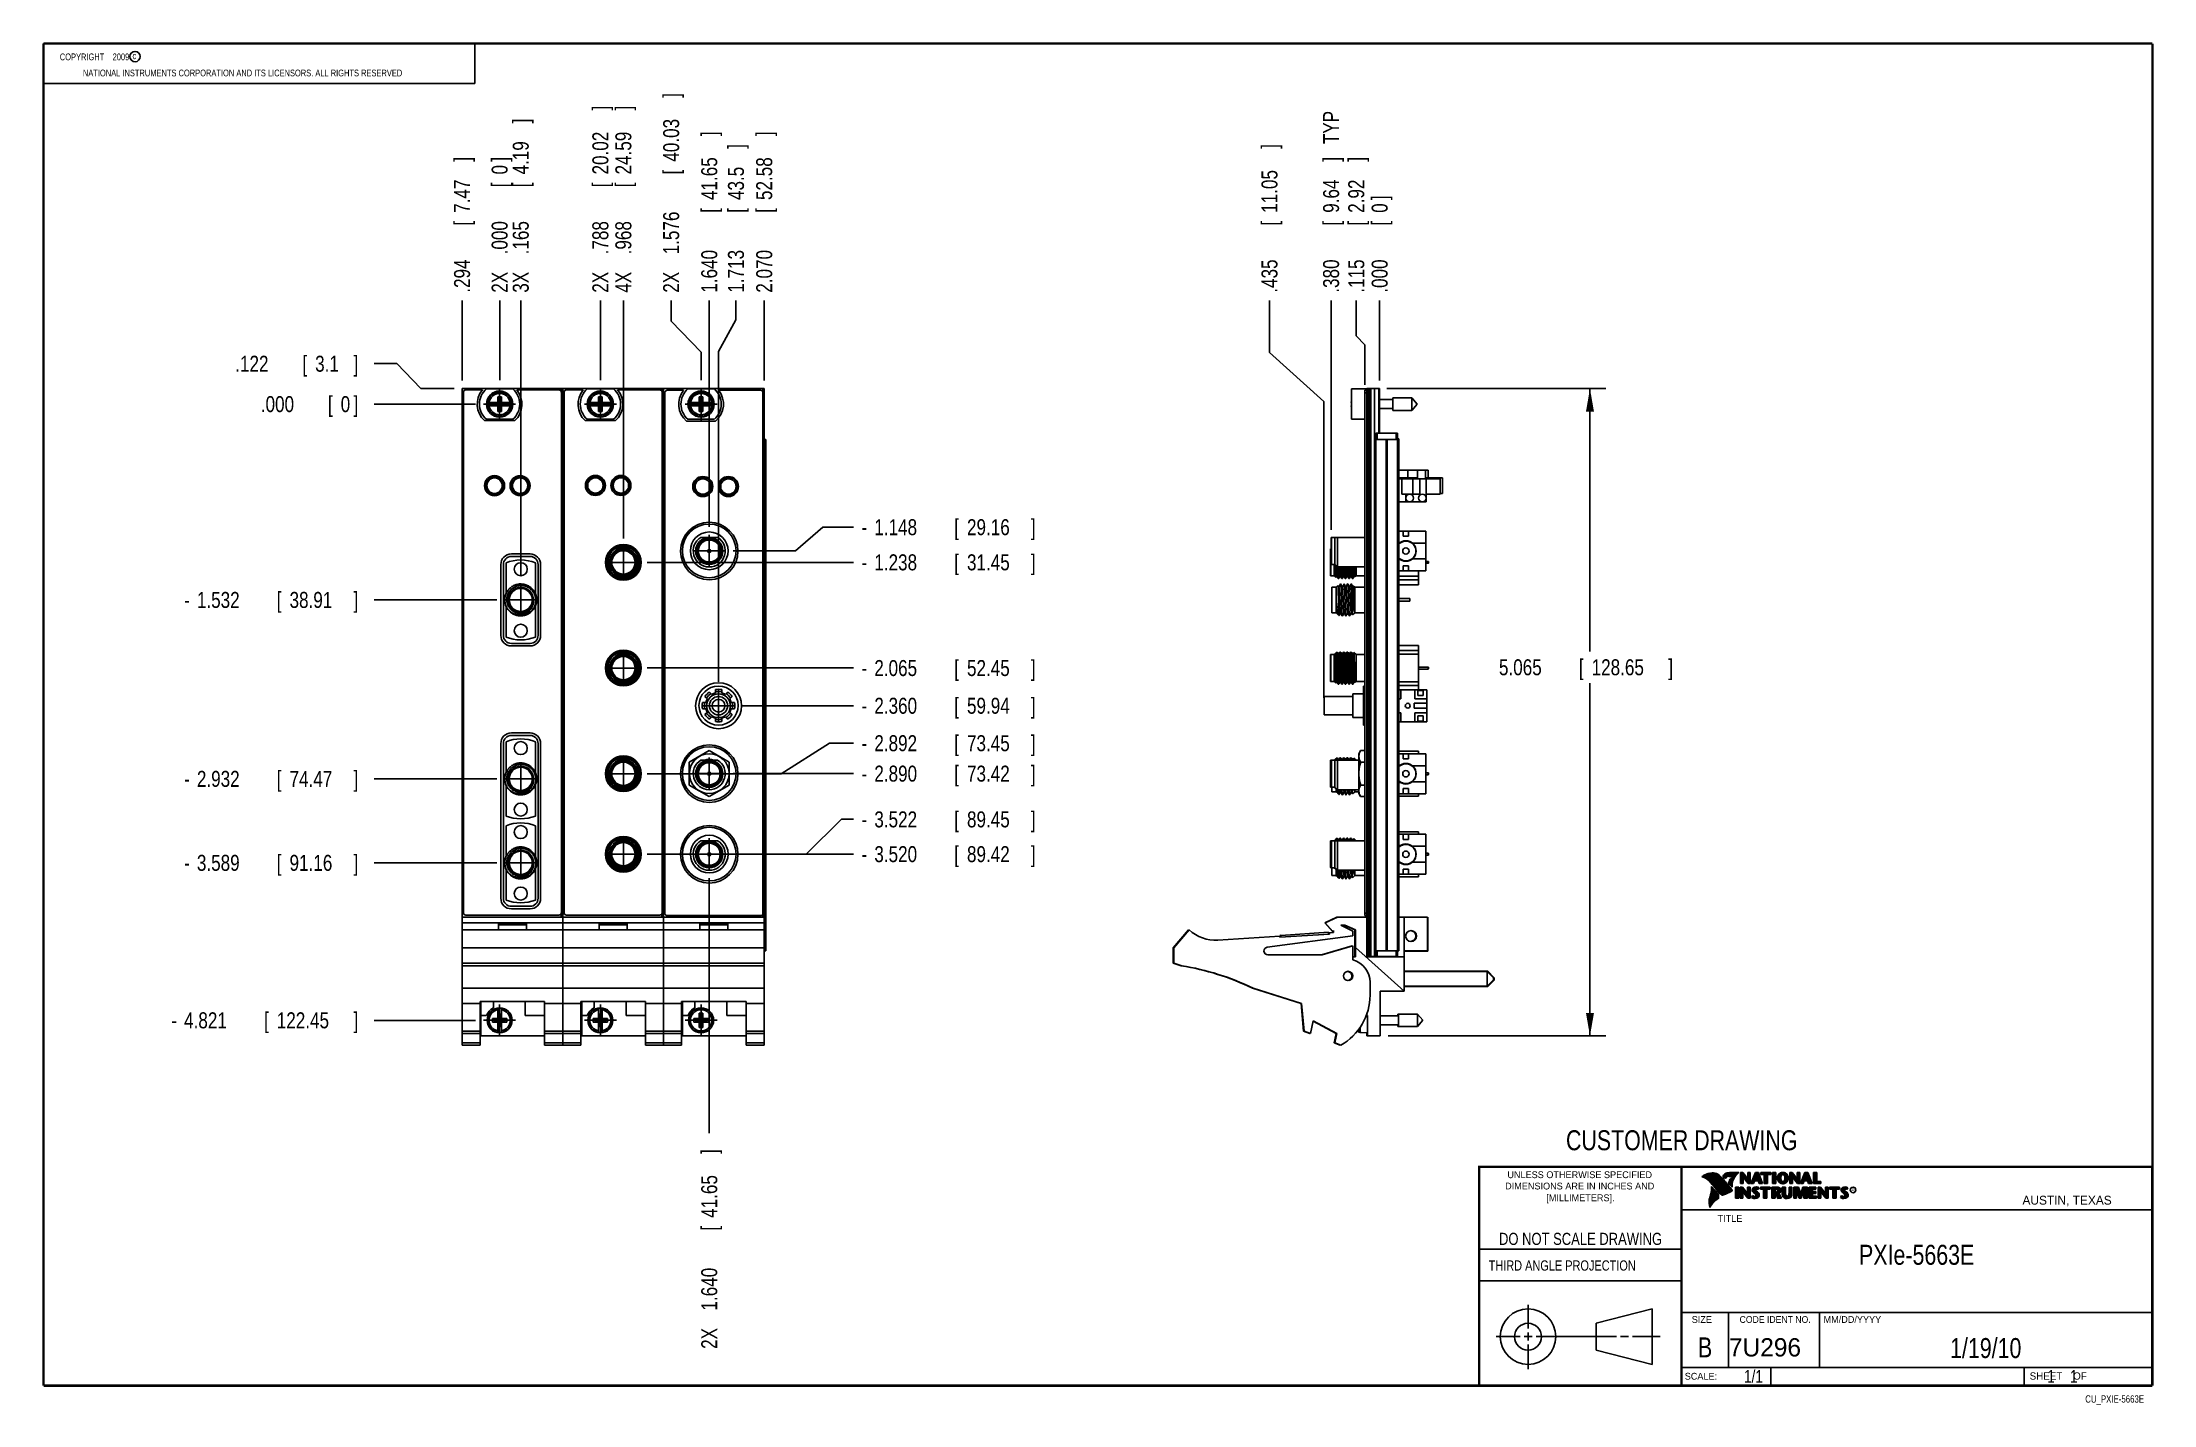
# Model space of a CAD drawing. Header units: inches. Extents: x 0.2 to 16.8, y 0.1 to 10.8.
import ezdxf
from ezdxf.enums import TextEntityAlignment as Align

# ---------------------------------------------------------------- set-up
doc = ezdxf.new("R2010")
doc.units = ezdxf.units.IN
doc.header["$LTSCALE"] = 0.935
doc.header["$MEASUREMENT"] = 0
doc.linetypes.add('CENTER', pattern=[0.6, 0.375, -0.075, 0.075, -0.075])
doc.layers.get('0').update_dxf_attribs({"linetype": 'CONTINUOUS'})
doc.layers.add('DEFAULT_1', color=7, linetype='CENTER')
doc.layers.add('DIMENSIONS', color=7, linetype='CONTINUOUS')
doc.styles.get("Standard").update_dxf_attribs({"font": 'txt', "width": 0.8})
doc.dimstyles.new('DIMSTYLE_1', dxfattribs={"dimtxt": 0.125, "dimasz": 0.18, "dimexe": 0.18, "dimexo": 0.0625, "dimgap": 0.09, "dimtad": 0, "dimtih": 1, "dimtoh": 1, "dimdec": 3, "dimzin": 4, "dimdsep": 46, "dimtxsty": 'STANDARD', "dimblk": '_FILLED', "dimblk1": '_FILLED', "dimblk2": '_FILLED', "dimcen": 0.09, "dimadec": 0, "dimazin": 0, "dimtp": 0.01, "dimtm": 0.01, "dimtfac": 1, "dimtdec": 3, "dimtofl": 0, "dimtmove": 0, "dimatfit": 3, "dimldrblk": '_FILLED', "dimfxl": 1, "dimtolj": 1, "dimtzin": 4, "dimarcsym": 0})
doc.dimstyles.new('DIMSTYLE_2', dxfattribs={"dimtxt": 0.125, "dimasz": 0.18, "dimexe": 0.18, "dimexo": 0.0625, "dimgap": 0.09, "dimtad": 0, "dimtih": 1, "dimtoh": 1, "dimdec": 3, "dimzin": 4, "dimdsep": 46, "dimtxsty": 'STANDARD', "dimblk": '_FILLED', "dimblk1": '_FILLED', "dimblk2": '_FILLED', "dimcen": 0.09, "dimadec": 0, "dimazin": 0, "dimtp": 0.01, "dimtm": 0.01, "dimtfac": 1, "dimtdec": 3, "dimtofl": 0, "dimtmove": 0, "dimatfit": 3, "dimldrblk": '_FILLED', "dimfxl": 1, "dimtolj": 1, "dimtzin": 4, "dimarcsym": 0})

msp = doc.modelspace()

# ---------------------------------------------------------------- texts
at = {"color": 2, "linetype": 'CONTINUOUS', "width": 0.8}
for s, height, p in [('c', 0.053, (0.946, 10.6363)), ('NATIONAL INSTRUMENTS CORPORATION AND ITS LICENSORS. ALL RIGHTS RESERVED', 0.053, (0.5583, 10.5016)), ('THIRD ANGLE PROJECTION', 0.08, (11.5564, 1.1584))]:
    msp.add_text(s, height=height, dxfattribs=at).set_placement(p)
at = {"color": 7, "linetype": 'CONTINUOUS', "width": 0.8}
for s, height, p in [('CUSTOMER DRAWING', 0.15625, (13.0668, 2.1001)), ('DO NOT SCALE DRAWING', 0.095, (12.2754, 1.3592)), ('B', 0.1562, (13.2497, 0.4798))]:
    msp.add_text(s, height=height, dxfattribs=at).set_placement(p, align=Align.CENTER)
at = {"color": 2, "linetype": 'CONTINUOUS'}
for s, p in [('DIMENSIONS ARE IN INCHES AND', (12.2688, 1.7933)), ('UNLESS OTHERWISE SPECIFIED', (12.2688, 1.8819)), ('[MILLIMETERS].', (12.2746, 1.7015))]:
    msp.add_text(s, height=0.053254, dxfattribs=at).set_placement(p, align=Align.CENTER)
for s, height, p in [('R', 0.0217, (14.3971, 1.7782)), ('AUSTIN, TEXAS', 0.069617, (15.7327, 1.6745)), ('TITLE', 0.05325, (13.3474, 1.5397)), ('SIZE', 0.05325, (13.1451, 0.7494)), ('MM/DD/YYYY', 0.05325, (14.1765, 0.7494)), ('SCALE:', 0.05325, (13.0904, 0.3053)), ('SHEET    OF', 0.057262, (15.7892, 0.3052))]:
    msp.add_text(s, height=height, dxfattribs=at).set_placement(p)
at = {"color": 2, "linetype": 'CONTINUOUS', "width": 0.95}
msp.add_text('CODE IDENT NO.', height=0.053254, dxfattribs=at).set_placement((13.7978, 0.7494), align=Align.CENTER)
at = {"color": 7, "linetype": 'CONTINUOUS'}
msp.add_text('7U296', height=0.14316, dxfattribs=at).set_placement((13.4363, 0.4866))
at = {"color": 7, "linetype": 'CONTINUOUS', "width": 0.8}
msp.add_text('1/1', height=0.1, dxfattribs=at).set_placement((13.7025, 0.2805), align=Align.RIGHT)
at = {"color": 2, "linetype": 'CONTINUOUS', "width": 0.8}
msp.add_text('CU_PXIE-5663E', height=0.057262, dxfattribs=at).set_placement((16.6837, 0.1254), align=Align.RIGHT)
at = {"color": 2, "linetype": 'CONTINUOUS', "insert": (0.3125, 10.6805), "char_height": 0.053, "width": 0.8904, "attachment_point": 1}
msp.add_mtext('    COPYRIGHT    2009', dxfattribs=at)
at = {"color": 7, "linetype": 'CONTINUOUS'}
for s, insert, char_height, width, attachment_point in [('PXIe-5663E\\P ', (14.9051, 1.3603), 0.15625, 1.25, 2), ('1/19/10 ', (15.4455, 0.6307), 0.15625, 1, 2), ('    1    1', (15.8075, 0.3805), 0.1, 0.8, 1)]:
    msp.add_mtext(s, dxfattribs=dict(at, insert=insert, char_height=char_height, width=width, attachment_point=attachment_point))

# ---------------------------------------------------------------- blocks, each defined once
blk = doc.blocks.new('*D0')
at = {"layer": 'DIMENSIONS', "color": 2, "linetype": 'CONTINUOUS'}
for p, q in [((3.014, 8.254), (2.837, 8.254)), ((3.201, 8.059), (3.014, 8.254)), ((3.462, 8.059), (3.201, 8.059))]:
    blk.add_line(p, q, dxfattribs=at)
at = {"layer": 'DIMENSIONS', "color": 2, "linetype": 'CONTINUOUS', "width": 0.8}
for s, p in [('.122', (1.75, 8.191)), ('[', (2.275, 8.191)), ('3.1', (2.375, 8.191)), (']', (2.675, 8.191))]:
    blk.add_text(s, height=0.125, dxfattribs=at).set_placement(p)
blk = doc.blocks.new('_FILLED')
at = {"color": 0, "linetype": 'BYBLOCK'}
blk.add_solid([(0, 0), (-1, 0.174), (-1, -0.174)], dxfattribs=at)
blk = doc.blocks.new('*D1')
at = {"layer": 'DIMENSIONS', "color": 2, "linetype": 'CONTINUOUS'}
blk.add_line((3.796, 6.405), (2.837, 6.405), dxfattribs=at)
at = {"layer": 'DIMENSIONS', "color": 2, "linetype": 'CONTINUOUS', "width": 0.8}
for s, p in [('1.532', (1.45, 6.343)), ('[', (2.075, 6.343)), ('38.91', (2.175, 6.343)), (']', (2.675, 6.343)), ('-', (1.35, 6.343))]:
    blk.add_text(s, height=0.125, dxfattribs=at).set_placement(p)
blk = doc.blocks.new('*D2')
at = {"layer": 'DIMENSIONS', "color": 2, "linetype": 'CONTINUOUS'}
blk.add_line((3.796, 5.005), (2.837, 5.005), dxfattribs=at)
at = {"layer": 'DIMENSIONS', "color": 2, "linetype": 'CONTINUOUS', "width": 0.8}
for s, p in [('-', (1.35, 4.943)), ('2.932', (1.45, 4.943)), ('[', (2.075, 4.943)), ('74.47', (2.175, 4.943)), (']', (2.675, 4.943))]:
    blk.add_text(s, height=0.125, dxfattribs=at).set_placement(p)
blk = doc.blocks.new('*D3')
at = {"layer": 'DIMENSIONS', "color": 2, "linetype": 'CONTINUOUS'}
blk.add_line((3.796, 4.348), (2.837, 4.348), dxfattribs=at)
at = {"layer": 'DIMENSIONS', "color": 2, "linetype": 'CONTINUOUS', "width": 0.8}
for s, p in [('-', (1.35, 4.286)), ('3.589', (1.45, 4.286)), ('[', (2.075, 4.286)), ('91.16', (2.175, 4.286)), (']', (2.675, 4.286))]:
    blk.add_text(s, height=0.125, dxfattribs=at).set_placement(p)
blk = doc.blocks.new('*D4')
at = {"layer": 'DIMENSIONS', "color": 2, "linetype": 'CONTINUOUS'}
blk.add_line((3.631, 3.116), (2.837, 3.116), dxfattribs=at)
at = {"layer": 'DIMENSIONS', "color": 2, "linetype": 'CONTINUOUS', "width": 0.8}
for s, p in [('4.821', (1.35, 3.054)), ('[', (1.975, 3.054)), ('122.45', (2.075, 3.054)), (']', (2.675, 3.054)), ('-', (1.25, 3.054))]:
    blk.add_text(s, height=0.125, dxfattribs=at).set_placement(p)
blk = doc.blocks.new('*D5')
at = {"layer": 'DIMENSIONS', "color": 2, "linetype": 'CONTINUOUS'}
for p, q in [((6.134, 6.789), (6.346, 6.975)), ((6.346, 6.975), (6.588, 6.975)), ((5.646, 6.789), (6.134, 6.789))]:
    blk.add_line(p, q, dxfattribs=at)
at = {"layer": 'DIMENSIONS', "color": 2, "linetype": 'CONTINUOUS', "width": 0.8}
for s, p in [('-', (6.65, 6.912)), ('1.148', (6.75, 6.912)), ('[', (7.375, 6.912)), ('29.16', (7.475, 6.912)), (']', (7.975, 6.912))]:
    blk.add_text(s, height=0.125, dxfattribs=at).set_placement(p)
blk = doc.blocks.new('*D6')
at = {"layer": 'DIMENSIONS', "color": 2, "linetype": 'CONTINUOUS'}
blk.add_line((4.974, 6.699), (6.588, 6.699), dxfattribs=at)
at = {"layer": 'DIMENSIONS', "color": 2, "linetype": 'CONTINUOUS', "width": 0.8}
for s, p in [('-', (6.65, 6.637)), ('1.238', (6.75, 6.637)), ('[', (7.375, 6.637)), ('31.45', (7.475, 6.637)), (']', (7.975, 6.637))]:
    blk.add_text(s, height=0.125, dxfattribs=at).set_placement(p)
blk = doc.blocks.new('*D7')
at = {"layer": 'DIMENSIONS', "color": 2, "linetype": 'CONTINUOUS'}
blk.add_line((4.974, 5.873), (6.588, 5.873), dxfattribs=at)
at = {"layer": 'DIMENSIONS', "color": 2, "linetype": 'CONTINUOUS', "width": 0.8}
for s, p in [('-', (6.65, 5.81)), ('2.065', (6.75, 5.81)), ('[', (7.375, 5.81)), ('52.45', (7.475, 5.81)), (']', (7.975, 5.81))]:
    blk.add_text(s, height=0.125, dxfattribs=at).set_placement(p)
blk = doc.blocks.new('*D8')
at = {"layer": 'DIMENSIONS', "color": 2, "linetype": 'CONTINUOUS'}
blk.add_line((5.719, 5.578), (6.588, 5.578), dxfattribs=at)
at = {"layer": 'DIMENSIONS', "color": 2, "linetype": 'CONTINUOUS', "width": 0.8}
for s, p in [('2.360', (6.75, 5.515)), ('[', (7.375, 5.515)), ('59.94', (7.475, 5.515)), (']', (7.975, 5.515)), ('-', (6.65, 5.515))]:
    blk.add_text(s, height=0.125, dxfattribs=at).set_placement(p)
blk = doc.blocks.new('*D9')
at = {"layer": 'DIMENSIONS', "color": 2, "linetype": 'CONTINUOUS'}
blk.add_line((5.646, 5.047), (6.588, 5.047), dxfattribs=at)
at = {"layer": 'DIMENSIONS', "color": 2, "linetype": 'CONTINUOUS', "width": 0.8}
for s, p in [('-', (6.65, 4.984)), ('2.890', (6.75, 4.984)), ('[', (7.375, 4.984)), ('73.42', (7.475, 4.984)), (']', (7.975, 4.984))]:
    blk.add_text(s, height=0.125, dxfattribs=at).set_placement(p)
blk = doc.blocks.new('*D10')
at = {"layer": 'DIMENSIONS', "color": 2, "linetype": 'CONTINUOUS'}
blk.add_line((5.646, 4.417), (6.588, 4.417), dxfattribs=at)
at = {"layer": 'DIMENSIONS', "color": 2, "linetype": 'CONTINUOUS', "width": 0.8}
for s, p in [('3.520', (6.75, 4.354)), ('[', (7.375, 4.354)), ('89.42', (7.475, 4.354)), (']', (7.975, 4.354)), ('-', (6.65, 4.354))]:
    blk.add_text(s, height=0.125, dxfattribs=at).set_placement(p)
blk = doc.blocks.new('*D11')
at = {"layer": 'DIMENSIONS', "color": 2, "linetype": 'CONTINUOUS'}
blk.add_line((3.631, 7.937), (2.837, 7.937), dxfattribs=at)
at = {"layer": 'DIMENSIONS', "color": 2, "linetype": 'CONTINUOUS', "width": 0.8}
for s, p in [('.000', (1.95, 7.875)), ('[', (2.475, 7.875)), ('0', (2.575, 7.875)), (']', (2.675, 7.875))]:
    blk.add_text(s, height=0.125, dxfattribs=at).set_placement(p)
blk = doc.blocks.new('*D12')
at = {"layer": 'DIMENSIONS', "color": 2, "linetype": 'CONTINUOUS'}
for p, q in [((6.021, 5.046), (6.4, 5.284)), ((6.4, 5.284), (6.588, 5.284)), ((4.974, 5.046), (6.021, 5.046))]:
    blk.add_line(p, q, dxfattribs=at)
at = {"layer": 'DIMENSIONS', "color": 2, "linetype": 'CONTINUOUS', "width": 0.8}
for s, p in [('2.892', (6.75, 5.222)), ('[', (7.375, 5.222)), ('73.45', (7.475, 5.222)), (']', (7.975, 5.222)), ('-', (6.65, 5.222))]:
    blk.add_text(s, height=0.125, dxfattribs=at).set_placement(p)
blk = doc.blocks.new('*D13')
at = {"layer": 'DIMENSIONS', "color": 2, "linetype": 'CONTINUOUS'}
for p, q in [((6.216, 4.416), (6.492, 4.689)), ((6.492, 4.689), (6.588, 4.689)), ((4.974, 4.416), (6.216, 4.416))]:
    blk.add_line(p, q, dxfattribs=at)
at = {"layer": 'DIMENSIONS', "color": 2, "linetype": 'CONTINUOUS', "width": 0.8}
for s, p in [('-', (6.65, 4.626)), ('3.522', (6.75, 4.626)), ('[', (7.375, 4.626)), ('89.45', (7.475, 4.626)), (']', (7.975, 4.626))]:
    blk.add_text(s, height=0.125, dxfattribs=at).set_placement(p)
blk = doc.blocks.new('*D14')
at = {"layer": 'DIMENSIONS', "color": 2, "linetype": 'CONTINUOUS'}
blk.add_line((4.607, 8.125), (4.607, 8.747), dxfattribs=at)
at = {"layer": 'DIMENSIONS', "color": 2, "linetype": 'CONTINUOUS', "width": 0.8}
for s, p in [(']', (4.669, 10.234)), ('20.02', (4.669, 9.734)), ('[', (4.669, 9.634)), ('.788', (4.669, 9.109)), ('2X ', (4.669, 8.809))]:
    blk.add_text(s, height=0.125, rotation=90, dxfattribs=at).set_placement(p)
blk = doc.blocks.new('*D15')
at = {"layer": 'DIMENSIONS', "color": 2, "linetype": 'CONTINUOUS'}
for p, q in [((5.16, 8.586), (5.16, 8.747)), ((5.395, 8.345), (5.16, 8.586)), ((5.395, 8.125), (5.395, 8.345))]:
    blk.add_line(p, q, dxfattribs=at)
at = {"layer": 'DIMENSIONS', "color": 2, "linetype": 'CONTINUOUS', "width": 0.8}
for s, p in [(']', (5.223, 10.334)), ('40.03', (5.223, 9.834)), ('[', (5.223, 9.734)), ('1.576', (5.223, 9.109)), ('2X ', (5.223, 8.809))]:
    blk.add_text(s, height=0.125, rotation=90, dxfattribs=at).set_placement(p)
blk = doc.blocks.new('*D16')
at = {"layer": 'DIMENSIONS', "color": 2, "linetype": 'CONTINUOUS'}
blk.add_line((5.889, 8.122), (5.889, 8.747), dxfattribs=at)
at = {"layer": 'DIMENSIONS', "color": 2, "linetype": 'CONTINUOUS', "width": 0.8}
for s, p in [(']', (5.951, 10.034)), ('52.58', (5.951, 9.534)), ('[', (5.951, 9.434)), ('2.070', (5.951, 8.809))]:
    blk.add_text(s, height=0.125, rotation=90, dxfattribs=at).set_placement(p)
blk = doc.blocks.new('*D17')
at = {"layer": 'DIMENSIONS', "color": 2, "linetype": 'CONTINUOUS'}
blk.add_line((3.525, 8.122), (3.525, 8.747), dxfattribs=at)
at = {"layer": 'DIMENSIONS', "color": 2, "linetype": 'CONTINUOUS', "width": 0.8}
for s, p in [(']', (3.587, 9.834)), ('7.47', (3.587, 9.434)), ('[', (3.587, 9.334)), ('.294', (3.587, 8.809))]:
    blk.add_text(s, height=0.125, rotation=90, dxfattribs=at).set_placement(p)
blk = doc.blocks.new('*D18')
at = {"layer": 'DIMENSIONS', "color": 2, "linetype": 'CONTINUOUS'}
blk.add_line((3.984, 6.593), (3.984, 8.747), dxfattribs=at)
at = {"layer": 'DIMENSIONS', "color": 2, "linetype": 'CONTINUOUS', "width": 0.8}
for s, p in [(']', (4.046, 10.134)), ('4.19', (4.046, 9.734)), ('[', (4.046, 9.634)), ('.165', (4.046, 9.109)), ('3X ', (4.046, 8.809))]:
    blk.add_text(s, height=0.125, rotation=90, dxfattribs=at).set_placement(p)
blk = doc.blocks.new('*D19')
at = {"layer": 'DIMENSIONS', "color": 2, "linetype": 'CONTINUOUS'}
blk.add_line((4.787, 6.887), (4.787, 8.747), dxfattribs=at)
at = {"layer": 'DIMENSIONS', "color": 2, "linetype": 'CONTINUOUS', "width": 0.8}
for s, p in [(']', (4.849, 10.234)), ('24.59', (4.849, 9.734)), ('[', (4.849, 9.634)), ('.968', (4.849, 9.109)), ('4X ', (4.849, 8.809))]:
    blk.add_text(s, height=0.125, rotation=90, dxfattribs=at).set_placement(p)
blk = doc.blocks.new('*D20')
at = {"layer": 'DIMENSIONS', "color": 2, "linetype": 'CONTINUOUS'}
blk.add_line((5.458, 6.977), (5.458, 8.747), dxfattribs=at)
at = {"layer": 'DIMENSIONS', "color": 2, "linetype": 'CONTINUOUS', "width": 0.8}
for s, p in [(']', (5.521, 10.034)), ('41.65', (5.521, 9.534)), ('[', (5.521, 9.434)), ('1.640', (5.521, 8.809))]:
    blk.add_text(s, height=0.125, rotation=90, dxfattribs=at).set_placement(p)
blk = doc.blocks.new('*D21')
at = {"layer": 'DIMENSIONS', "color": 2, "linetype": 'CONTINUOUS'}
for p, q in [((5.531, 8.349), (5.667, 8.598)), ((5.667, 8.598), (5.667, 8.747)), ((5.531, 5.765), (5.531, 8.349))]:
    blk.add_line(p, q, dxfattribs=at)
at = {"layer": 'DIMENSIONS', "color": 2, "linetype": 'CONTINUOUS', "width": 0.8}
for s, p in [(']', (5.73, 9.934)), ('43.5', (5.73, 9.534)), ('[', (5.73, 9.434)), ('1.713', (5.73, 8.809))]:
    blk.add_text(s, height=0.125, rotation=90, dxfattribs=at).set_placement(p)
blk = doc.blocks.new('*D22')
at = {"layer": 'DIMENSIONS', "color": 2, "linetype": 'CONTINUOUS'}
blk.add_line((5.458, 4.229), (5.458, 2.234), dxfattribs=at)
at = {"layer": 'DIMENSIONS', "color": 2, "linetype": 'CONTINUOUS', "width": 0.8}
for s, p in [(']', (5.521, 2.071)), ('41.65', (5.521, 1.571)), ('[', (5.521, 1.471)), ('1.640', (5.521, 0.846)), ('2X ', (5.521, 0.546))]:
    blk.add_text(s, height=0.125, rotation=90, dxfattribs=at).set_placement(p)
blk = doc.blocks.new('*D23')
at = {"layer": 'DIMENSIONS', "color": 2, "linetype": 'CONTINUOUS'}
blk.add_line((3.819, 8.125), (3.819, 8.747), dxfattribs=at)
at = {"layer": 'DIMENSIONS', "color": 2, "linetype": 'CONTINUOUS', "width": 0.8}
for s, p in [(']', (3.881, 9.834)), ('0', (3.881, 9.734)), ('[', (3.881, 9.634)), ('.000', (3.881, 9.109)), ('2X ', (3.881, 8.809))]:
    blk.add_text(s, height=0.125, rotation=90, dxfattribs=at).set_placement(p)
blk = doc.blocks.new('*D24')
at = {"layer": 'DIMENSIONS', "color": 2, "linetype": 'CONTINUOUS'}
for p, q in [((10.52, 8.471), (10.52, 8.747)), ((10.588, 8.401), (10.52, 8.471)), ((10.588, 8.088), (10.588, 8.401))]:
    blk.add_line(p, q, dxfattribs=at)
at = {"layer": 'DIMENSIONS', "color": 2, "linetype": 'CONTINUOUS', "width": 0.8}
for s, p in [(']', (10.583, 9.834)), ('2.92', (10.583, 9.434)), ('[', (10.583, 9.334)), ('.115', (10.583, 8.809))]:
    blk.add_text(s, height=0.125, rotation=90, dxfattribs=at).set_placement(p)
blk = doc.blocks.new('*D25')
at = {"layer": 'DIMENSIONS', "color": 2, "linetype": 'CONTINUOUS'}
for p, q in [((9.841, 8.341), (9.841, 8.747)), ((10.268, 7.958), (9.841, 8.341)), ((10.268, 5.64), (10.268, 7.958))]:
    blk.add_line(p, q, dxfattribs=at)
at = {"layer": 'DIMENSIONS', "color": 2, "linetype": 'CONTINUOUS', "width": 0.8}
for s, p in [(']', (9.904, 9.934)), ('11.05', (9.904, 9.434)), ('[', (9.904, 9.334)), ('.435', (9.904, 8.809))]:
    blk.add_text(s, height=0.125, rotation=90, dxfattribs=at).set_placement(p)
blk = doc.blocks.new('*D26')
at = {"layer": 'DIMENSIONS', "color": 2, "linetype": 'CONTINUOUS'}
blk.add_line((10.324, 6.953), (10.324, 8.747), dxfattribs=at)
at = {"layer": 'DIMENSIONS', "color": 2, "linetype": 'CONTINUOUS', "width": 0.8}
for s, p in [(' TYP', (10.386, 9.934)), (']', (10.386, 9.834)), ('9.64', (10.386, 9.434)), ('[', (10.386, 9.334)), ('.380', (10.386, 8.809))]:
    blk.add_text(s, height=0.125, rotation=90, dxfattribs=at).set_placement(p)
blk = doc.blocks.new('*D27')
at = {"layer": 'DIMENSIONS', "color": 2, "linetype": 'CONTINUOUS'}
blk.add_line((10.703, 8.122), (10.703, 8.747), dxfattribs=at)
at = {"layer": 'DIMENSIONS', "color": 2, "linetype": 'CONTINUOUS', "width": 0.8}
for s, p in [(']', (10.766, 9.534)), ('0', (10.766, 9.434)), ('[', (10.766, 9.334)), ('.000', (10.766, 8.809))]:
    blk.add_text(s, height=0.125, rotation=90, dxfattribs=at).set_placement(p)
blk = doc.blocks.new('*D28')
at = {"layer": 'DIMENSIONS', "color": 2, "linetype": 'CONTINUOUS'}
for p, q in [((10.761, 8.059), (12.474, 8.059)), ((12.349, 8.059), (12.349, 6.003)), ((12.349, 2.994), (12.349, 5.753)), ((10.769, 2.994), (12.474, 2.994))]:
    blk.add_line(p, q, dxfattribs=at)
at = {"layer": 'DIMENSIONS', "color": 2, "linetype": 'CONTINUOUS', "xscale": 0.18, "yscale": 0.18, "zscale": 0.18}
for p, rotation in [((12.349, 8.059), 90), ((12.349, 2.994), 270)]:
    blk.add_blockref('_FILLED', p, dxfattribs=dict(at, rotation=rotation))
at = {"layer": 'DIMENSIONS', "color": 2, "linetype": 'CONTINUOUS', "width": 0.8}
for s, p in [('[', (12.262, 5.816)), (']', (12.962, 5.816)), ('5.065', (11.637, 5.816)), ('128.65', (12.362, 5.816))]:
    blk.add_text(s, height=0.125, dxfattribs=at).set_placement(p)

# ---------------------------------------------------------------- dimensions: what is measured, and where the dimension line sits
at = {"layer": 'DIMENSIONS', "color": 2, "linetype": 'CONTINUOUS'}
for feature_location, offset, dtype, origin, text, picture, middle in [((5.3945651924, 8.1249613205), (-0.2342795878, 0.6219), 0, (3.8185651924, 8.0624613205), '2X <>', '*D15', (5.1602856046, 9.6218613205)), ((4.6066, 8.125), (0, 0.6219), 1, (3.8186, 8.0625), '2X <>', '*D14', (4.6066, 9.5719)), ((4.7868, 6.8869), (0, 1.86), 1, (3.8186, 8.0625), '4X <>', '*D19', (4.7868, 9.5719)), ((3.9836, 6.593), (0, 2.1539), 1, (3.8186, 8.0625), '3X <>', '*D18', (3.9836, 9.5219)), ((10.3238, 6.9527), (0, 1.7941), 1, (10.7034, 8.0594), '<> TYP', '*D26', (10.3238, 9.5719)), ((3.8185651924, 8.1249613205), (0, 0.6219), 1, (3.8185651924, 8.0624613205), '2X <>', '*D23', (3.8185651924, 9.3718613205)), ((3.631, 3.1165), (-0.7939, 0), 0, (3.6935, 7.9374), '-<>', '*D4', (2.0121, 3.1165)), ((3.796, 6.4054), (-0.9589, 0), 0, (3.6935, 7.9374), '-<>', '*D1', (2.0621, 6.4054)), ((3.796, 5.0054), (-0.9589, 0), 0, (3.6935, 7.9374), '-<>', '*D2', (2.0621, 5.0054)), ((3.796, 4.3484), (-0.9589, 0), 0, (3.6935, 7.9374), '-<>', '*D3', (2.0621, 4.3484)), ((5.6459, 6.7894), (0.9418, 0.1854), 0, (3.8186, 7.9374), '-<>', '*D5', (7.3628, 6.9748)), ((4.9744, 6.6993), (1.6133, 0), 0, (3.8186, 7.9374), '-<>', '*D6', (7.3628, 6.6993)), ((4.9744, 5.8725), (1.6133, 0), 0, (3.8186, 7.9374), '-<>', '*D7', (7.3628, 5.8725)), ((5.7189, 5.5777), (0.8688, 0), 0, (3.8186, 7.9374), '-<>', '*D8', (7.3628, 5.5777)), ((5.645921, 5.046862), (0.941844, 0), 0, (3.818565, 7.937361), '-<>', '*D9', (7.362766, 5.046862)), ((5.645921, 4.416862), (0.941844, 0), 0, (3.818565, 7.937361), '-<>', '*D10', (7.362766, 4.416862)), ((4.9744, 5.0458), (1.6133, 0.2384), 0, (3.8186, 7.9374), '-<>', '*D12', (7.3628, 5.2841)), ((4.9744, 4.4158), (1.6133, 0.2728), 0, (3.8186, 7.9374), '-<>', '*D13', (7.3628, 4.6886)), ((5.4583, 4.2293), (0, -1.9953), 1, (3.8186, 7.9374), '2X <>', '*D22', (5.4583, 1.359))]:
    dim = msp.add_ordinate_dim(feature_location=feature_location, offset=offset, dtype=dtype, origin=origin, text=text, dimstyle='DIMSTYLE_1', dxfattribs=at)
    dim.commit()
    dim.dimension.update_dxf_attribs({"geometry": picture, "text_midpoint": middle})
for feature_location, offset, dtype, origin, picture, middle in [((5.8886, 8.1219), (0, 0.625), 1, (3.8186, 8.0625), '*D16', (5.8886, 9.4719)), ((5.4583, 6.977), (0, 1.7699), 1, (3.8186, 8.0625), '*D20', (5.4583, 9.4719)), ((5.5313, 5.7653), (0.136, 2.9815), 0, (3.8186, 8.0625), '*D21', (5.6673, 9.4219)), ((10.2683, 5.6402), (-0.4272, 3.1066), 0, (10.7034, 8.0594), '*D25', (9.8411, 9.4219)), ((3.5246, 8.1219), (0, 0.625), 1, (3.8186, 8.0625), '*D17', (3.5246, 9.3719)), ((10.5884084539, 8.0878613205), (-0.0683142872, 0.659), 0, (10.7034084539, 8.0593613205), '*D24', (10.5200941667, 9.3718613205)), ((10.7034084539, 8.1218613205), (0, 0.625), 1, (10.7034084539, 8.0593613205), '*D27', (10.7034084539, 9.2218613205)), ((3.4621, 8.0594), (-0.625, 0.1945), 0, (3.6935, 7.9374), '*D0', (2.2621, 8.2538)), ((3.6309651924, 7.9373613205), (-0.7939, 0), 0, (3.6934651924, 7.9373613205), '*D11', (2.3620651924, 7.9373613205))]:
    dim = msp.add_ordinate_dim(feature_location=feature_location, offset=offset, dtype=dtype, origin=origin, dimstyle='DIMSTYLE_1', dxfattribs=at)
    dim.commit()
    dim.dimension.update_dxf_attribs({"geometry": picture, "text_midpoint": middle})
dim = msp.add_linear_dim(base=(12.3494, 8.0594), p1=(10.7689, 2.9945), p2=(10.7609, 8.0594), angle=90, dimstyle='DIMSTYLE_2', dxfattribs=at)
dim.commit()
dim.dimension.update_dxf_attribs({"geometry": '*D28', "text_midpoint": (12.3494, 5.8782), "dimtype": 160})

# ---------------------------------------------------------------- linework, layer by layer
at = {"color": 2, "linetype": 'CONTINUOUS'}
for p, q in [((0.25, 10.7586), (3.625, 10.7586)), ((0.25, 10.7586), (0.25, 10.4456)), ((3.625, 10.7586), (3.625, 10.4456)), ((0.25, 10.4456), (3.625, 10.4456)), ((13.0652, 1.9695), (16.745, 1.9695)), ((13.0652, 1.9695), (13.0652, 0.2605)), ((13.2311, 1.8934), (13.2311, 1.8949)), ((13.2347, 1.8921), (13.2347, 1.8972)), ((13.2382, 1.8907), (13.2382, 1.8994)), ((13.2418, 1.8892), (13.2418, 1.9015)), ((13.2453, 1.8876), (13.2453, 1.9035)), ((13.2489, 1.8858), (13.2489, 1.9054)), ((13.2524, 1.8839), (13.2524, 1.9069)), ((13.256, 1.8818), (13.256, 1.9084)), ((13.2596, 1.8796), (13.2596, 1.9098)), ((13.2631, 1.8772), (13.2631, 1.9111)), ((13.2667, 1.8747), (13.2667, 1.9124)), ((13.2702, 1.872), (13.2702, 1.9135)), ((13.2738, 1.869), (13.2738, 1.9146)), ((13.2773, 1.8658), (13.2773, 1.9155)), ((13.2809, 1.8624), (13.2809, 1.9164)), ((13.2844, 1.8587), (13.2844, 1.9173)), ((13.288, 1.8549), (13.288, 1.9181)), ((13.2915, 1.851), (13.2915, 1.9188)), ((13.2951, 1.8471), (13.2951, 1.9194)), ((13.2987, 1.8431), (13.2987, 1.9198)), ((13.3022, 1.8391), (13.3022, 1.92)), ((13.3058, 1.8351), (13.3058, 1.9201)), ((13.3093, 1.8311), (13.3093, 1.9201)), ((13.3129, 1.827), (13.3129, 1.9199)), ((13.3164, 1.8229), (13.3164, 1.9196)), ((13.32, 1.8188), (13.32, 1.9192)), ((13.3235, 1.8146), (13.3235, 1.9186)), ((13.3271, 1.8104), (13.3271, 1.9179)), ((13.3306, 1.8062), (13.3306, 1.9172)), ((13.3342, 1.802), (13.3342, 1.9163)), ((13.3378, 1.7978), (13.3378, 1.9151)), ((13.3413, 1.7937), (13.3413, 1.9138)), ((13.3449, 1.7897), (13.3449, 1.9122)), ((13.3484, 1.7856), (13.3484, 1.9103)), ((13.352, 1.7817), (13.352, 1.9081)), ((13.3555, 1.7778), (13.3555, 1.9055)), ((13.3591, 1.7739), (13.3591, 1.9026)), ((13.3626, 1.7701), (13.3626, 1.8991)), ((13.3662, 1.7663), (13.3662, 1.8952)), ((13.3697, 1.7625), (13.3697, 1.8915)), ((13.3733, 1.7588), (13.3733, 1.8878)), ((13.3769, 1.7556), (13.3769, 1.8841)), ((13.3804, 1.7529), (13.3804, 1.8803)), ((13.384, 1.7512), (13.384, 1.8766)), ((13.3875, 1.7509), (13.3875, 1.8728)), ((13.4022, 1.878), (13.3901, 1.8922)), ((13.3911, 1.7518), (13.3911, 1.8691)), ((13.4029, 1.881), (13.3927, 1.893)), ((13.3946, 1.8908), (13.3946, 1.8999)), ((13.3946, 1.7533), (13.3946, 1.8653)), ((13.3982, 1.8866), (13.3982, 1.9062)), ((13.3982, 1.7548), (13.3982, 1.8615)), ((13.4017, 1.8824), (13.4017, 1.9101)), ((13.4017, 1.7563), (13.4017, 1.8574)), ((13.4053, 1.8823), (13.4053, 1.9129)), ((13.4053, 1.7578), (13.4053, 1.8531)), ((13.4088, 1.8844), (13.4088, 1.915)), ((13.4088, 1.7593), (13.4088, 1.8488)), ((13.4124, 1.887), (13.4124, 1.9167)), ((13.4124, 1.7609), (13.4124, 1.8445)), ((13.4159, 1.89), (13.4159, 1.9182)), ((13.4159, 1.7625), (13.4159, 1.8402)), ((13.4195, 1.8937), (13.4195, 1.9193)), ((13.4195, 1.7641), (13.4195, 1.8359)), ((13.4231, 1.8964), (13.4231, 1.9203)), ((13.4231, 1.7657), (13.4231, 1.8316)), ((13.4266, 1.8982), (13.4266, 1.9209)), ((13.4266, 1.7674), (13.4266, 1.8273)), ((13.4302, 1.8995), (13.4302, 1.9214)), ((13.4302, 1.7691), (13.4302, 1.823)), ((13.4414, 1.8328), (13.4319, 1.8437)), ((13.4337, 1.8997), (13.4337, 1.922)), ((13.4337, 1.7708), (13.4337, 1.8187)), ((13.4433, 1.8344), (13.4349, 1.844)), ((13.4373, 1.8991), (13.4373, 1.9224)), ((13.4373, 1.8413), (13.4373, 1.8491)), ((13.4408, 1.898), (13.4408, 1.9228)), ((13.4408, 1.8372), (13.4408, 1.8572)), ((13.4444, 1.8972), (13.4444, 1.9231)), ((13.4444, 1.8331), (13.4444, 1.8665)), ((13.4479, 1.8969), (13.4479, 1.9234)), ((13.4479, 1.8288), (13.4479, 1.873)), ((13.4515, 1.8966), (13.4515, 1.9236)), ((13.4515, 1.8247), (13.4515, 1.8764)), ((13.4529, 1.9261), (13.5132, 1.9271)), ((13.453, 1.9236), (13.5067, 1.9245)), ((13.455, 1.8965), (13.455, 1.9237)), ((13.455, 1.8207), (13.455, 1.878)), ((13.4586, 1.8964), (13.4586, 1.9237)), ((13.4586, 1.8303), (13.4586, 1.879)), ((13.4622, 1.8957), (13.4622, 1.9238)), ((13.4622, 1.8535), (13.4622, 1.8795)), ((13.4657, 1.8935), (13.4657, 1.9238)), ((13.4657, 1.8636), (13.4657, 1.8798)), ((13.4693, 1.872), (13.4693, 1.9239)), ((13.4728, 1.8794), (13.4728, 1.9239)), ((13.4764, 1.8859), (13.4764, 1.924)), ((13.4799, 1.8919), (13.4799, 1.924)), ((13.4835, 1.8973), (13.4835, 1.9241)), ((13.487, 1.9023), (13.487, 1.9242)), ((13.4906, 1.9069), (13.4906, 1.9242)), ((13.4941, 1.9112), (13.4941, 1.9243)), ((13.4977, 1.9153), (13.4977, 1.9243)), ((13.5013, 1.9191), (13.5013, 1.9244)), ((13.5261, 1.9263), (13.5451, 1.9263)), ((13.5261, 1.839), (13.5261, 1.9263)), ((13.5466, 1.839), (13.5261, 1.839)), ((13.5286, 1.9237), (13.5439, 1.9237)), ((13.5286, 1.8415), (13.5286, 1.9237)), ((13.5441, 1.8415), (13.5286, 1.8415)), ((13.5332, 1.8415), (13.5332, 1.9237)), ((13.5367, 1.8415), (13.5367, 1.9237)), ((13.5402, 1.8415), (13.5402, 1.9237)), ((13.5441, 1.8976), (13.5437, 1.9237)), ((13.5439, 1.9237), (13.5854, 1.869)), ((13.5873, 1.8415), (13.5441, 1.8976)), ((13.5441, 1.8976), (13.5441, 1.8415)), ((13.5451, 1.9263), (13.5829, 1.8765)), ((13.586, 1.839), (13.5466, 1.8902)), ((13.5466, 1.8902), (13.5466, 1.839)), ((13.5471, 1.8936), (13.5471, 1.9194)), ((13.5506, 1.8891), (13.5506, 1.9149)), ((13.5541, 1.8846), (13.5541, 1.9103)), ((13.5576, 1.8801), (13.5576, 1.9057)), ((13.561, 1.8756), (13.561, 1.9011)), ((13.5645, 1.8711), (13.5645, 1.8965)), ((13.568, 1.8665), (13.568, 1.8919)), ((13.5715, 1.862), (13.5715, 1.8874)), ((13.575, 1.8575), (13.575, 1.8828)), ((13.5784, 1.853), (13.5784, 1.8782)), ((13.5819, 1.8485), (13.5819, 1.8736)), ((13.5829, 1.9263), (13.6036, 1.9263)), ((13.5829, 1.8765), (13.5829, 1.9263)), ((13.5854, 1.9237), (13.6011, 1.9237)), ((13.5854, 1.869), (13.5854, 1.9237)), ((13.5854, 1.844), (13.5854, 1.869)), ((13.6036, 1.839), (13.586, 1.839)), ((13.6011, 1.8415), (13.5873, 1.8415)), ((13.5889, 1.8415), (13.5889, 1.9237)), ((13.5923, 1.8415), (13.5923, 1.9237)), ((13.5958, 1.8415), (13.5958, 1.9237)), ((13.5993, 1.8415), (13.5993, 1.9237)), ((13.6011, 1.9237), (13.6011, 1.8415)), ((13.6036, 1.9263), (13.6036, 1.839)), ((13.6088, 1.839), (13.6444, 1.9262)), ((13.6294, 1.839), (13.6088, 1.839)), ((13.6125, 1.8415), (13.6461, 1.9237)), ((13.6277, 1.8415), (13.6125, 1.8415)), ((13.6167, 1.8415), (13.6167, 1.8516)), ((13.6201, 1.8415), (13.6201, 1.8601)), ((13.6236, 1.8415), (13.6236, 1.8686)), ((13.6271, 1.8415), (13.6271, 1.8771)), ((13.6361, 1.8623), (13.6277, 1.8415)), ((13.6378, 1.8598), (13.6294, 1.839)), ((13.6306, 1.8486), (13.6306, 1.8857)), ((13.634, 1.8573), (13.634, 1.8942)), ((13.6665, 1.8623), (13.6361, 1.8623)), ((13.6375, 1.8623), (13.6375, 1.9027)), ((13.6647, 1.8598), (13.6378, 1.8598)), ((13.6388, 1.8711), (13.65, 1.9073)), ((13.6639, 1.8711), (13.6388, 1.8711)), ((13.641, 1.8781), (13.641, 1.9112)), ((13.641, 1.8623), (13.641, 1.8711)), ((13.6423, 1.8736), (13.6519, 1.9048)), ((13.6606, 1.8736), (13.6423, 1.8736)), ((13.6444, 1.9262), (13.6664, 1.9262)), ((13.6445, 1.8893), (13.6445, 1.9197)), ((13.6445, 1.8623), (13.6445, 1.8711)), ((13.6461, 1.9237), (13.6647, 1.9237)), ((13.6479, 1.9006), (13.6479, 1.9237)), ((13.6479, 1.8623), (13.6479, 1.8711)), ((13.65, 1.9073), (13.6541, 1.9073)), ((13.6514, 1.9073), (13.6514, 1.9237)), ((13.6514, 1.8623), (13.6514, 1.8711)), ((13.6519, 1.9048), (13.6521, 1.9048)), ((13.6521, 1.9048), (13.6606, 1.8736)), ((13.6541, 1.9073), (13.6639, 1.8711)), ((13.6549, 1.9043), (13.6549, 1.9237)), ((13.6549, 1.8623), (13.6549, 1.8711)), ((13.6584, 1.8915), (13.6584, 1.9237)), ((13.6584, 1.8623), (13.6584, 1.8711)), ((13.6618, 1.8787), (13.6618, 1.9237)), ((13.6618, 1.8623), (13.6618, 1.8711)), ((13.6647, 1.9237), (13.6959, 1.8415)), ((13.6717, 1.839), (13.6647, 1.8598)), ((13.6653, 1.8623), (13.6653, 1.922)), ((13.6664, 1.9262), (13.6995, 1.839)), ((13.6735, 1.8415), (13.6665, 1.8623)), ((13.6688, 1.8555), (13.6688, 1.9128)), ((13.6995, 1.839), (13.6717, 1.839)), ((13.6723, 1.8452), (13.6723, 1.9037)), ((13.6959, 1.8415), (13.6735, 1.8415)), ((13.6757, 1.8415), (13.6757, 1.8945)), ((13.6792, 1.8415), (13.6792, 1.8854)), ((13.6827, 1.8415), (13.6827, 1.8762)), ((13.6862, 1.8415), (13.6862, 1.8671)), ((13.6866, 1.9262), (13.7634, 1.9262)), ((13.6866, 1.9099), (13.6866, 1.9262)), ((13.7118, 1.9099), (13.6866, 1.9099)), ((13.6891, 1.9237), (13.7609, 1.9237)), ((13.6891, 1.9125), (13.6891, 1.9237)), ((13.7143, 1.9125), (13.6891, 1.9125)), ((13.6896, 1.8415), (13.6896, 1.8579)), ((13.6931, 1.9125), (13.6931, 1.9237)), ((13.6931, 1.8415), (13.6931, 1.8488)), ((13.6966, 1.9125), (13.6966, 1.9237)), ((13.7001, 1.9125), (13.7001, 1.9237)), ((13.7035, 1.9125), (13.7035, 1.9237)), ((13.707, 1.9125), (13.707, 1.9237)), ((13.7105, 1.9125), (13.7105, 1.9237)), ((13.7118, 1.839), (13.7118, 1.9099)), ((13.7382, 1.839), (13.7118, 1.839)), ((13.7143, 1.9125), (13.714, 1.9237)), ((13.7143, 1.8415), (13.7143, 1.9125)), ((13.7357, 1.8415), (13.7143, 1.8415)), ((13.7174, 1.8415), (13.7174, 1.9237)), ((13.7209, 1.8415), (13.7209, 1.9237)), ((13.7244, 1.8415), (13.7244, 1.9237)), ((13.7279, 1.8415), (13.7279, 1.9237)), ((13.7313, 1.8415), (13.7313, 1.9237)), ((13.7357, 1.9125), (13.7348, 1.9237)), ((13.7609, 1.9125), (13.7357, 1.9125)), ((13.7357, 1.9125), (13.7357, 1.8415)), ((13.7634, 1.9099), (13.7382, 1.9099)), ((13.7382, 1.9099), (13.7382, 1.839)), ((13.7383, 1.9125), (13.7383, 1.9237)), ((13.7418, 1.9125), (13.7418, 1.9237)), ((13.7452, 1.9125), (13.7452, 1.9237)), ((13.7487, 1.9125), (13.7487, 1.9237)), ((13.7522, 1.9125), (13.7522, 1.9237)), ((13.7557, 1.9125), (13.7557, 1.9237)), ((13.7591, 1.9125), (13.7591, 1.9237)), ((13.7609, 1.9237), (13.7609, 1.9125)), ((13.7634, 1.9262), (13.7634, 1.9099)), ((13.7768, 1.9262), (13.8031, 1.9262)), ((13.7768, 1.839), (13.7768, 1.9262)), ((13.8031, 1.839), (13.7768, 1.839)), ((13.7794, 1.9237), (13.8006, 1.9237)), ((13.7794, 1.8415), (13.7794, 1.9237)), ((13.8006, 1.8415), (13.7794, 1.8415)), ((13.7835, 1.8415), (13.7835, 1.9237)), ((13.787, 1.8415), (13.787, 1.9237)), ((13.7904, 1.8415), (13.7904, 1.9237)), ((13.7939, 1.8415), (13.7939, 1.9237)), ((13.7974, 1.8415), (13.7974, 1.9237)), ((13.8006, 1.9237), (13.8006, 1.8415)), ((13.8031, 1.9262), (13.8031, 1.839)), ((13.8154, 1.8853), (13.8155, 1.8871)), ((13.8154, 1.8834), (13.8154, 1.8853)), ((13.8154, 1.8816), (13.8154, 1.8834)), ((13.8155, 1.8797), (13.8154, 1.8816)), ((13.8155, 1.8871), (13.8157, 1.8889)), ((13.8157, 1.8779), (13.8155, 1.8797)), ((13.8157, 1.8889), (13.8159, 1.8907)), ((13.8159, 1.876), (13.8157, 1.8779)), ((13.8159, 1.8907), (13.8161, 1.8924)), ((13.8162, 1.8742), (13.8159, 1.876)), ((13.8161, 1.8924), (13.8165, 1.8941)), ((13.8166, 1.8724), (13.8162, 1.8742)), ((13.8165, 1.8941), (13.8169, 1.8958)), ((13.817, 1.8706), (13.8166, 1.8724)), ((13.8169, 1.8958), (13.8174, 1.8975)), ((13.8174, 1.8689), (13.817, 1.8706)), ((13.8174, 1.8975), (13.8179, 1.8991)), ((13.8179, 1.8672), (13.8174, 1.8689)), ((13.8179, 1.8991), (13.8185, 1.9006)), ((13.8179, 1.8852), (13.818, 1.8869)), ((13.8179, 1.8834), (13.8179, 1.8852)), ((13.818, 1.8817), (13.8179, 1.8834)), ((13.8185, 1.8655), (13.8179, 1.8672)), ((13.818, 1.8869), (13.8182, 1.8886)), ((13.8181, 1.8799), (13.818, 1.8817)), ((13.8182, 1.8781), (13.8181, 1.8799)), ((13.8182, 1.8886), (13.8184, 1.8903)), ((13.8184, 1.8764), (13.8182, 1.8781)), ((13.8184, 1.8903), (13.8186, 1.892)), ((13.8187, 1.8746), (13.8184, 1.8764)), ((13.8185, 1.9006), (13.8191, 1.9021)), ((13.8191, 1.8639), (13.8185, 1.8655)), ((13.8186, 1.892), (13.819, 1.8936)), ((13.8191, 1.8729), (13.8187, 1.8746)), ((13.819, 1.8936), (13.8193, 1.8952)), ((13.8191, 1.9021), (13.8198, 1.9036)), ((13.8194, 1.8712), (13.8191, 1.8729)), ((13.8198, 1.8623), (13.8191, 1.8639)), ((13.8193, 1.8952), (13.8198, 1.8967)), ((13.8199, 1.8696), (13.8194, 1.8712)), ((13.8198, 1.9036), (13.8206, 1.9051)), ((13.8198, 1.8967), (13.8203, 1.8982)), ((13.8205, 1.8607), (13.8198, 1.8623)), ((13.8204, 1.8679), (13.8199, 1.8696)), ((13.8203, 1.8982), (13.8208, 1.8997)), ((13.8209, 1.8664), (13.8204, 1.8679)), ((13.8213, 1.8592), (13.8205, 1.8607)), ((13.8206, 1.9051), (13.8214, 1.9065)), ((13.8208, 1.8997), (13.8214, 1.9011)), ((13.8209, 1.8664), (13.8208, 1.8997)), ((13.8215, 1.8648), (13.8209, 1.8664)), ((13.8221, 1.8578), (13.8213, 1.8592)), ((13.8214, 1.9065), (13.8223, 1.9079)), ((13.8214, 1.9011), (13.8221, 1.9025)), ((13.8221, 1.8633), (13.8215, 1.8648)), ((13.8221, 1.9025), (13.8228, 1.9038)), ((13.8228, 1.8619), (13.8221, 1.8633)), ((13.823, 1.8563), (13.8221, 1.8578)), ((13.8223, 1.9079), (13.8232, 1.9092)), ((13.8228, 1.9038), (13.8236, 1.9052)), ((13.8235, 1.8604), (13.8228, 1.8619)), ((13.8239, 1.855), (13.823, 1.8563)), ((13.8232, 1.9092), (13.8243, 1.9106)), ((13.8243, 1.8591), (13.8235, 1.8604)), ((13.8236, 1.9052), (13.8244, 1.9065)), ((13.8249, 1.8536), (13.8239, 1.855)), ((13.8243, 1.9106), (13.8253, 1.9119)), ((13.8243, 1.8591), (13.8244, 1.9065)), ((13.8251, 1.8577), (13.8243, 1.8591)), ((13.8244, 1.9065), (13.8253, 1.9077)), ((13.826, 1.8523), (13.8249, 1.8536)), ((13.826, 1.8564), (13.8251, 1.8577)), ((13.8253, 1.9119), (13.8265, 1.9132)), ((13.8253, 1.9077), (13.8262, 1.909)), ((13.8269, 1.8552), (13.826, 1.8564)), ((13.8271, 1.8511), (13.826, 1.8523)), ((13.8262, 1.909), (13.8273, 1.9102)), ((13.8265, 1.9132), (13.8276, 1.9144)), ((13.8279, 1.854), (13.8269, 1.8552)), ((13.8282, 1.8499), (13.8271, 1.8511)), ((13.8273, 1.9102), (13.8283, 1.9114)), ((13.8276, 1.9144), (13.8288, 1.9156)), ((13.8279, 1.854), (13.8283, 1.9114)), ((13.8289, 1.8528), (13.8279, 1.854)), ((13.8294, 1.8487), (13.8282, 1.8499)), ((13.8283, 1.9114), (13.8294, 1.9126)), ((13.8288, 1.9156), (13.8301, 1.9167)), ((13.83, 1.8517), (13.8289, 1.8528)), ((13.8294, 1.9126), (13.8306, 1.9137)), ((13.8306, 1.8476), (13.8294, 1.8487)), ((13.8311, 1.8506), (13.83, 1.8517)), ((13.8301, 1.9167), (13.8314, 1.9178)), ((13.8306, 1.9137), (13.8318, 1.9148)), ((13.8319, 1.8466), (13.8306, 1.8476)), ((13.8311, 1.8506), (13.8318, 1.9148)), ((13.8323, 1.8496), (13.8311, 1.8506)), ((13.8314, 1.9178), (13.8327, 1.9188)), ((13.8318, 1.9148), (13.833, 1.9158)), ((13.8332, 1.8456), (13.8319, 1.8466)), ((13.8335, 1.8486), (13.8323, 1.8496)), ((13.8327, 1.9188), (13.834, 1.9198)), ((13.833, 1.9158), (13.8342, 1.9168)), ((13.8346, 1.8447), (13.8332, 1.8456)), ((13.8347, 1.8477), (13.8335, 1.8486)), ((13.834, 1.9198), (13.8354, 1.9207)), ((13.8342, 1.9168), (13.8355, 1.9177)), ((13.836, 1.8438), (13.8346, 1.8447)), ((13.8347, 1.8477), (13.8355, 1.9177)), ((13.836, 1.8468), (13.8347, 1.8477)), ((13.8354, 1.9207), (13.8368, 1.9215)), ((13.8355, 1.9177), (13.8368, 1.9185)), ((13.8373, 1.846), (13.836, 1.8468)), ((13.8374, 1.843), (13.836, 1.8438)), ((13.8368, 1.9215), (13.8382, 1.9223)), ((13.8368, 1.9185), (13.8381, 1.9193)), ((13.8386, 1.8452), (13.8373, 1.846)), ((13.839, 1.8423), (13.8374, 1.843)), ((13.8381, 1.9193), (13.8394, 1.92)), ((13.8386, 1.8452), (13.8381, 1.9193)), ((13.8382, 1.9223), (13.8397, 1.923)), ((13.84, 1.8445), (13.8386, 1.8452)), ((13.8405, 1.8416), (13.839, 1.8423)), ((13.8394, 1.92), (13.8408, 1.9207)), ((13.8397, 1.923), (13.8412, 1.9237)), ((13.8397, 1.8857), (13.8398, 1.8868)), ((13.8397, 1.8845), (13.8397, 1.8857)), ((13.8397, 1.8833), (13.8397, 1.8845)), ((13.8397, 1.8821), (13.8397, 1.8833)), ((13.8397, 1.8809), (13.8397, 1.8821)), ((13.8398, 1.8796), (13.8397, 1.8809)), ((13.8398, 1.8868), (13.8399, 1.888)), ((13.8399, 1.8784), (13.8398, 1.8796)), ((13.8399, 1.888), (13.84, 1.8891)), ((13.84, 1.8773), (13.8399, 1.8784)), ((13.84, 1.8891), (13.8401, 1.8902)), ((13.8401, 1.8761), (13.84, 1.8773)), ((13.8415, 1.8439), (13.84, 1.8445)), ((13.8401, 1.8902), (13.8402, 1.8913)), ((13.8402, 1.8749), (13.8401, 1.8761)), ((13.8402, 1.8913), (13.8403, 1.8924)), ((13.8404, 1.8738), (13.8402, 1.8749)), ((13.8403, 1.8924), (13.8405, 1.8934)), ((13.8405, 1.8727), (13.8404, 1.8738)), ((13.8405, 1.8934), (13.8407, 1.8944)), ((13.8407, 1.8716), (13.8405, 1.8727)), ((13.8421, 1.8409), (13.8405, 1.8416)), ((13.8407, 1.8944), (13.8409, 1.8954)), ((13.841, 1.8706), (13.8407, 1.8716)), ((13.8408, 1.9207), (13.8422, 1.9213)), ((13.8409, 1.8954), (13.8411, 1.8963)), ((13.8412, 1.8696), (13.841, 1.8706)), ((13.8411, 1.8963), (13.8414, 1.8972)), ((13.8412, 1.9237), (13.8427, 1.9243)), ((13.8414, 1.8686), (13.8412, 1.8696)), ((13.8414, 1.8972), (13.8416, 1.8981)), ((13.8417, 1.8677), (13.8414, 1.8686)), ((13.8415, 1.8439), (13.8417, 1.8678)), ((13.843, 1.8433), (13.8415, 1.8439)), ((13.8416, 1.8981), (13.8419, 1.899)), ((13.842, 1.8667), (13.8417, 1.8677)), ((13.8419, 1.899), (13.8422, 1.8999)), ((13.842, 1.8991), (13.8422, 1.9213)), ((13.8423, 1.8658), (13.842, 1.8667)), ((13.8438, 1.8404), (13.8421, 1.8409)), ((13.8422, 1.9213), (13.8436, 1.9219)), ((13.8422, 1.8999), (13.8426, 1.9007)), ((13.8422, 1.8844), (13.8423, 1.8856)), ((13.8422, 1.8833), (13.8422, 1.8844)), ((13.8422, 1.8821), (13.8422, 1.8833)), ((13.8423, 1.8809), (13.8422, 1.8821)), ((13.8423, 1.8867), (13.8424, 1.8878)), ((13.8423, 1.8856), (13.8423, 1.8867)), ((13.8423, 1.8798), (13.8423, 1.8809)), ((13.8424, 1.8786), (13.8423, 1.8798)), ((13.8427, 1.865), (13.8423, 1.8658)), ((13.8424, 1.8878), (13.8425, 1.8889)), ((13.8425, 1.8775), (13.8424, 1.8786)), ((13.8425, 1.8889), (13.8426, 1.89)), ((13.8426, 1.8764), (13.8425, 1.8775)), ((13.8426, 1.9007), (13.843, 1.9016)), ((13.8426, 1.89), (13.8427, 1.891)), ((13.8427, 1.8753), (13.8426, 1.8764)), ((13.8427, 1.9243), (13.8443, 1.9248)), ((13.8427, 1.891), (13.8428, 1.892)), ((13.8429, 1.8742), (13.8427, 1.8753)), ((13.8431, 1.8641), (13.8427, 1.865)), ((13.8428, 1.892), (13.843, 1.893)), ((13.843, 1.8731), (13.8429, 1.8742)), ((13.843, 1.9016), (13.8434, 1.9024)), ((13.843, 1.893), (13.8432, 1.8939)), ((13.8432, 1.8721), (13.843, 1.8731)), ((13.8445, 1.8428), (13.843, 1.8433)), ((13.8434, 1.8633), (13.8431, 1.8641)), ((13.8432, 1.8939), (13.8434, 1.8948)), ((13.8434, 1.8712), (13.8432, 1.8721)), ((13.8434, 1.9024), (13.8438, 1.9032)), ((13.8434, 1.8948), (13.8436, 1.8957)), ((13.8436, 1.8702), (13.8434, 1.8712)), ((13.8439, 1.8625), (13.8434, 1.8633)), ((13.8436, 1.9219), (13.8451, 1.9224)), ((13.8436, 1.8957), (13.8438, 1.8965)), ((13.8439, 1.8693), (13.8436, 1.8702)), ((13.8438, 1.9032), (13.8443, 1.904)), ((13.8438, 1.8965), (13.844, 1.8974)), ((13.8455, 1.8399), (13.8438, 1.8404)), ((13.8441, 1.8684), (13.8439, 1.8693)), ((13.8443, 1.8617), (13.8439, 1.8625)), ((13.844, 1.8974), (13.8443, 1.8982)), ((13.8444, 1.8676), (13.8441, 1.8684)), ((13.8443, 1.9248), (13.8459, 1.9253)), ((13.8443, 1.904), (13.8447, 1.9047)), ((13.8443, 1.8982), (13.8446, 1.899)), ((13.8448, 1.8609), (13.8443, 1.8617)), ((13.8447, 1.8667), (13.8444, 1.8676)), ((13.8462, 1.8423), (13.8445, 1.8428)), ((13.8446, 1.899), (13.8449, 1.8997)), ((13.8447, 1.9047), (13.8453, 1.9055)), ((13.845, 1.8659), (13.8447, 1.8667)), ((13.8453, 1.8602), (13.8448, 1.8609)), ((13.8449, 1.8997), (13.8453, 1.9005)), ((13.8454, 1.8651), (13.845, 1.8659)), ((13.8451, 1.9224), (13.8466, 1.9229)), ((13.8453, 1.9055), (13.8451, 1.9224)), ((13.8453, 1.9055), (13.8458, 1.9062)), ((13.8453, 1.9005), (13.8456, 1.9012)), ((13.8458, 1.8595), (13.8453, 1.8602)), ((13.8457, 1.8644), (13.8454, 1.8651)), ((13.8473, 1.8395), (13.8455, 1.8399)), ((13.8456, 1.9012), (13.846, 1.902)), ((13.8461, 1.8637), (13.8457, 1.8644)), ((13.8458, 1.9062), (13.8464, 1.9068)), ((13.8464, 1.8588), (13.8458, 1.8595)), ((13.846, 1.8424), (13.8458, 1.8595)), ((13.8459, 1.9253), (13.8476, 1.9257)), ((13.846, 1.902), (13.8464, 1.9027)), ((13.8465, 1.863), (13.8461, 1.8637)), ((13.8478, 1.8419), (13.8462, 1.8423)), ((13.8464, 1.9068), (13.847, 1.9074)), ((13.8464, 1.9027), (13.8468, 1.9033)), ((13.847, 1.8581), (13.8464, 1.8588)), ((13.8469, 1.8623), (13.8465, 1.863)), ((13.8466, 1.9229), (13.8481, 1.9233)), ((13.8468, 1.9033), (13.8473, 1.9039)), ((13.8473, 1.8617), (13.8469, 1.8623)), ((13.847, 1.9074), (13.8477, 1.908)), ((13.8477, 1.8575), (13.847, 1.8581)), ((13.8473, 1.9039), (13.8478, 1.9045)), ((13.8478, 1.8611), (13.8473, 1.8617)), ((13.8491, 1.8391), (13.8473, 1.8395)), ((13.8476, 1.9257), (13.8492, 1.9261)), ((13.8477, 1.908), (13.8483, 1.9086)), ((13.8483, 1.857), (13.8477, 1.8575)), ((13.8478, 1.9045), (13.8482, 1.9051)), ((13.8483, 1.8605), (13.8478, 1.8611)), ((13.8495, 1.8416), (13.8478, 1.8419)), ((13.8481, 1.9233), (13.8497, 1.9236)), ((13.8482, 1.9051), (13.8488, 1.9056)), ((13.8483, 1.9086), (13.849, 1.9091)), ((13.8488, 1.8599), (13.8483, 1.8605)), ((13.849, 1.8564), (13.8483, 1.857)), ((13.8488, 1.9056), (13.8493, 1.9061)), ((13.8494, 1.8594), (13.8488, 1.8599)), ((13.849, 1.9091), (13.8497, 1.9095)), ((13.8498, 1.8559), (13.849, 1.8564)), ((13.8509, 1.8388), (13.8491, 1.8391)), ((13.8492, 1.9261), (13.8509, 1.9264)), ((13.8493, 1.9061), (13.8498, 1.9065)), ((13.8499, 1.8589), (13.8494, 1.8594)), ((13.8495, 1.9094), (13.8495, 1.9236)), ((13.8495, 1.8416), (13.8495, 1.8561)), ((13.8513, 1.8413), (13.8495, 1.8416)), ((13.8497, 1.9236), (13.8513, 1.9239)), ((13.8497, 1.9095), (13.8505, 1.9099)), ((13.8498, 1.9065), (13.8504, 1.9069)), ((13.8505, 1.8555), (13.8498, 1.8559)), ((13.8505, 1.8585), (13.8499, 1.8589)), ((13.8504, 1.9069), (13.851, 1.9073)), ((13.8505, 1.9099), (13.8512, 1.9103)), ((13.8511, 1.8581), (13.8505, 1.8585)), ((13.8513, 1.8551), (13.8505, 1.8555)), ((13.8509, 1.9264), (13.8527, 1.9266)), ((13.8528, 1.8386), (13.8509, 1.8388)), ((13.851, 1.9073), (13.8516, 1.9077)), ((13.8518, 1.8577), (13.8511, 1.8581)), ((13.8512, 1.9103), (13.852, 1.9106)), ((13.8513, 1.9239), (13.853, 1.9241)), ((13.8521, 1.8547), (13.8513, 1.8551)), ((13.853, 1.8411), (13.8513, 1.8413)), ((13.8516, 1.9077), (13.8523, 1.908)), ((13.8524, 1.8574), (13.8518, 1.8577)), ((13.852, 1.9106), (13.8528, 1.9109)), ((13.853, 1.8544), (13.8521, 1.8547)), ((13.8523, 1.908), (13.8529, 1.9083)), ((13.8531, 1.8571), (13.8524, 1.8574)), ((13.8527, 1.9266), (13.8544, 1.9268)), ((13.8528, 1.9109), (13.8536, 1.9111)), ((13.8547, 1.8384), (13.8528, 1.8386)), ((13.8529, 1.9083), (13.8536, 1.9085)), ((13.853, 1.9241), (13.8546, 1.9243)), ((13.853, 1.9109), (13.853, 1.9241)), ((13.8538, 1.8542), (13.853, 1.8544)), ((13.853, 1.8411), (13.853, 1.8544)), ((13.8548, 1.841), (13.853, 1.8411)), ((13.8538, 1.8568), (13.8531, 1.8571)), ((13.8536, 1.9111), (13.8545, 1.9113)), ((13.8536, 1.9085), (13.8543, 1.9087)), ((13.8545, 1.8566), (13.8538, 1.8568)), ((13.8547, 1.854), (13.8538, 1.8542)), ((13.8543, 1.9087), (13.855, 1.9089)), ((13.8544, 1.9268), (13.8561, 1.9269)), ((13.8545, 1.9113), (13.8553, 1.9115)), ((13.8552, 1.8564), (13.8545, 1.8566)), ((13.8546, 1.9243), (13.8563, 1.9244)), ((13.8556, 1.8538), (13.8547, 1.854)), ((13.8565, 1.8384), (13.8547, 1.8384)), ((13.8566, 1.8409), (13.8548, 1.841)), ((13.855, 1.9089), (13.8557, 1.909)), ((13.8559, 1.8563), (13.8552, 1.8564)), ((13.8553, 1.9115), (13.8562, 1.9116)), ((13.8565, 1.8537), (13.8556, 1.8538)), ((13.8557, 1.909), (13.8565, 1.9091)), ((13.8567, 1.8562), (13.8559, 1.8563)), ((13.8561, 1.9269), (13.8579, 1.927)), ((13.8562, 1.9116), (13.8571, 1.9117)), ((13.8563, 1.9244), (13.8579, 1.9245)), ((13.8565, 1.9116), (13.8565, 1.9244)), ((13.8565, 1.9091), (13.8572, 1.9092)), ((13.8574, 1.8537), (13.8565, 1.8537)), ((13.8565, 1.8409), (13.8565, 1.8537)), ((13.8584, 1.8383), (13.8565, 1.8384)), ((13.8584, 1.8408), (13.8566, 1.8409)), ((13.8574, 1.8562), (13.8567, 1.8562)), ((13.8571, 1.9117), (13.858, 1.9117)), ((13.8572, 1.9092), (13.858, 1.9092)), ((13.8582, 1.8562), (13.8574, 1.8562)), ((13.8583, 1.8537), (13.8574, 1.8537)), ((13.8579, 1.927), (13.8596, 1.927)), ((13.8579, 1.9245), (13.8596, 1.9244)), ((13.858, 1.9117), (13.8589, 1.9117)), ((13.858, 1.9092), (13.8587, 1.9091)), ((13.8589, 1.8563), (13.8582, 1.8562)), ((13.8592, 1.8537), (13.8583, 1.8537)), ((13.8601, 1.8409), (13.8584, 1.8408)), ((13.8602, 1.8384), (13.8584, 1.8383)), ((13.8587, 1.9091), (13.8595, 1.9091)), ((13.8589, 1.9117), (13.8598, 1.9116)), ((13.8597, 1.8564), (13.8589, 1.8563)), ((13.8601, 1.8539), (13.8592, 1.8537)), ((13.8595, 1.9091), (13.8602, 1.909)), ((13.8596, 1.927), (13.8614, 1.9269)), ((13.8596, 1.9244), (13.8612, 1.9243)), ((13.8605, 1.8565), (13.8597, 1.8564)), ((13.8598, 1.9116), (13.8607, 1.9114)), ((13.8599, 1.8409), (13.8601, 1.8539)), ((13.861, 1.854), (13.8601, 1.8539)), ((13.8618, 1.841), (13.8601, 1.8409)), ((13.8602, 1.909), (13.861, 1.9088)), ((13.862, 1.8384), (13.8602, 1.8384)), ((13.8612, 1.8567), (13.8605, 1.8565)), ((13.8607, 1.9114), (13.8616, 1.9113)), ((13.861, 1.9114), (13.8612, 1.9243)), ((13.861, 1.9088), (13.8617, 1.9086)), ((13.8619, 1.8542), (13.861, 1.854)), ((13.8612, 1.9243), (13.8628, 1.9242)), ((13.862, 1.8569), (13.8612, 1.8567)), ((13.8614, 1.9269), (13.8631, 1.9267)), ((13.8616, 1.9113), (13.8624, 1.911)), ((13.8617, 1.9086), (13.8624, 1.9084)), ((13.8635, 1.8411), (13.8618, 1.841)), ((13.8627, 1.8545), (13.8619, 1.8542)), ((13.8627, 1.8571), (13.862, 1.8569)), ((13.8638, 1.8386), (13.862, 1.8384)), ((13.8624, 1.911), (13.8632, 1.9108)), ((13.8624, 1.9084), (13.8631, 1.9081)), ((13.8634, 1.8574), (13.8627, 1.8571)), ((13.8636, 1.8547), (13.8627, 1.8545)), ((13.8628, 1.9242), (13.8644, 1.924)), ((13.8631, 1.9267), (13.8648, 1.9265)), ((13.8631, 1.9081), (13.8638, 1.9079)), ((13.8632, 1.9108), (13.864, 1.9105)), ((13.8641, 1.8577), (13.8634, 1.8574)), ((13.8634, 1.8411), (13.8636, 1.8547)), ((13.8652, 1.8413), (13.8635, 1.8411)), ((13.8644, 1.8551), (13.8636, 1.8547)), ((13.8638, 1.9079), (13.8645, 1.9076)), ((13.8656, 1.8388), (13.8638, 1.8386)), ((13.864, 1.9105), (13.8648, 1.9102)), ((13.8647, 1.858), (13.8641, 1.8577)), ((13.8643, 1.9104), (13.8644, 1.924)), ((13.8644, 1.924), (13.8661, 1.9237)), ((13.8652, 1.8554), (13.8644, 1.8551)), ((13.8645, 1.9076), (13.8651, 1.9072)), ((13.8653, 1.8584), (13.8647, 1.858)), ((13.8648, 1.9265), (13.8665, 1.9262)), ((13.8648, 1.9102), (13.8656, 1.9098)), ((13.8651, 1.9072), (13.8657, 1.9069)), ((13.8659, 1.8558), (13.8652, 1.8554)), ((13.8668, 1.8416), (13.8652, 1.8413)), ((13.8659, 1.8588), (13.8653, 1.8584)), ((13.8656, 1.9098), (13.8663, 1.9094)), ((13.8673, 1.8391), (13.8656, 1.8388)), ((13.8657, 1.9069), (13.8662, 1.9065)), ((13.8665, 1.8592), (13.8659, 1.8588)), ((13.8667, 1.8562), (13.8659, 1.8558)), ((13.8661, 1.9237), (13.8676, 1.9233)), ((13.8662, 1.9065), (13.8668, 1.9061)), ((13.8663, 1.9094), (13.867, 1.909)), ((13.8665, 1.9262), (13.8682, 1.9258)), ((13.867, 1.8596), (13.8665, 1.8592)), ((13.8674, 1.8567), (13.8667, 1.8562)), ((13.8668, 1.9061), (13.8673, 1.9056)), ((13.8685, 1.842), (13.8668, 1.8416)), ((13.8669, 1.8416), (13.867, 1.8565)), ((13.867, 1.909), (13.8677, 1.9085)), ((13.8675, 1.8601), (13.867, 1.8596)), ((13.8673, 1.9056), (13.8677, 1.9052)), ((13.869, 1.8395), (13.8673, 1.8391)), ((13.8681, 1.8572), (13.8674, 1.8567)), ((13.8675, 1.9087), (13.8676, 1.9233)), ((13.868, 1.8606), (13.8675, 1.8601)), ((13.8676, 1.9233), (13.8692, 1.9229)), ((13.8677, 1.9085), (13.8683, 1.908)), ((13.8677, 1.9052), (13.8682, 1.9047)), ((13.8684, 1.8612), (13.868, 1.8606)), ((13.8687, 1.8577), (13.8681, 1.8572)), ((13.8682, 1.9258), (13.8699, 1.9254)), ((13.8682, 1.9047), (13.8686, 1.9042)), ((13.8683, 1.908), (13.869, 1.9075)), ((13.8688, 1.8618), (13.8684, 1.8612)), ((13.8701, 1.8424), (13.8685, 1.842)), ((13.8686, 1.9042), (13.869, 1.9037)), ((13.8693, 1.8583), (13.8687, 1.8577)), ((13.8693, 1.8624), (13.8688, 1.8618)), ((13.869, 1.9075), (13.8695, 1.907)), ((13.869, 1.9037), (13.8694, 1.9031)), ((13.8707, 1.8399), (13.869, 1.8395)), ((13.8692, 1.9229), (13.8708, 1.9225)), ((13.8696, 1.8631), (13.8693, 1.8624)), ((13.8699, 1.859), (13.8693, 1.8583)), ((13.8694, 1.9031), (13.8698, 1.9025)), ((13.8695, 1.907), (13.8701, 1.9064)), ((13.87, 1.8638), (13.8696, 1.8631)), ((13.8698, 1.9025), (13.8701, 1.9019)), ((13.8699, 1.9254), (13.8715, 1.9249)), ((13.8704, 1.8596), (13.8699, 1.859)), ((13.8704, 1.8645), (13.87, 1.8638)), ((13.8701, 1.9064), (13.8706, 1.9058)), ((13.8701, 1.9019), (13.8704, 1.9012)), ((13.8716, 1.8428), (13.8701, 1.8424)), ((13.8704, 1.9012), (13.8708, 1.9005)), ((13.8707, 1.8653), (13.8704, 1.8645)), ((13.8709, 1.8603), (13.8704, 1.8596)), ((13.8706, 1.9058), (13.8711, 1.9052)), ((13.871, 1.8661), (13.8707, 1.8653)), ((13.8724, 1.8404), (13.8707, 1.8399)), ((13.8708, 1.9225), (13.8723, 1.922)), ((13.871, 1.9053), (13.8708, 1.9225)), ((13.8708, 1.9005), (13.8711, 1.8998)), ((13.8714, 1.8611), (13.8709, 1.8603)), ((13.8713, 1.8669), (13.871, 1.8661)), ((13.8711, 1.9052), (13.8715, 1.9045)), ((13.8711, 1.8998), (13.8714, 1.899)), ((13.8716, 1.8677), (13.8713, 1.8669)), ((13.8714, 1.899), (13.8717, 1.8981)), ((13.8719, 1.8618), (13.8714, 1.8611)), ((13.8716, 1.8428), (13.8714, 1.8611)), ((13.8715, 1.9249), (13.8732, 1.9243)), ((13.8715, 1.9045), (13.872, 1.9038)), ((13.8719, 1.8686), (13.8716, 1.8677)), ((13.8732, 1.8434), (13.8716, 1.8428)), ((13.8717, 1.8981), (13.8719, 1.8972)), ((13.8719, 1.8972), (13.8722, 1.8963)), ((13.8722, 1.8695), (13.8719, 1.8686)), ((13.8723, 1.8626), (13.8719, 1.8618)), ((13.872, 1.9038), (13.8724, 1.9031)), ((13.8722, 1.8963), (13.8724, 1.8954)), ((13.8724, 1.8704), (13.8722, 1.8695)), ((13.8723, 1.922), (13.8738, 1.9214)), ((13.8727, 1.8634), (13.8723, 1.8626)), ((13.8724, 1.9031), (13.8727, 1.9023)), ((13.8724, 1.8954), (13.8727, 1.8944)), ((13.8727, 1.8713), (13.8724, 1.8704)), ((13.8741, 1.841), (13.8724, 1.8404)), ((13.8727, 1.9023), (13.8731, 1.9015)), ((13.8727, 1.8944), (13.8729, 1.8933)), ((13.8729, 1.8723), (13.8727, 1.8713)), ((13.873, 1.8643), (13.8727, 1.8634)), ((13.8729, 1.8933), (13.8731, 1.8923)), ((13.8731, 1.8733), (13.8729, 1.8723)), ((13.8734, 1.8651), (13.873, 1.8643)), ((13.8731, 1.9015), (13.8734, 1.9007)), ((13.8731, 1.8923), (13.8732, 1.8912)), ((13.8732, 1.8743), (13.8731, 1.8733)), ((13.8732, 1.9243), (13.8748, 1.9237)), ((13.8732, 1.8912), (13.8734, 1.8901)), ((13.8734, 1.8753), (13.8732, 1.8743)), ((13.8747, 1.844), (13.8732, 1.8434)), ((13.8734, 1.9007), (13.8737, 1.8998)), ((13.8734, 1.8901), (13.8735, 1.889)), ((13.8735, 1.8764), (13.8734, 1.8753)), ((13.8737, 1.866), (13.8734, 1.8651)), ((13.8735, 1.889), (13.8736, 1.8878)), ((13.8736, 1.8775), (13.8735, 1.8764)), ((13.8736, 1.8878), (13.8737, 1.8867)), ((13.8737, 1.8786), (13.8736, 1.8775)), ((13.8737, 1.8998), (13.8741, 1.8989)), ((13.8737, 1.8867), (13.8737, 1.8855)), ((13.8737, 1.8855), (13.8738, 1.8844)), ((13.8738, 1.8798), (13.8737, 1.8786)), ((13.874, 1.8669), (13.8737, 1.866)), ((13.8738, 1.9214), (13.8753, 1.9207)), ((13.8741, 1.8988), (13.8738, 1.9214)), ((13.8738, 1.8844), (13.8738, 1.8832)), ((13.8738, 1.8832), (13.8738, 1.8821)), ((13.8738, 1.8821), (13.8738, 1.8809)), ((13.8738, 1.8809), (13.8738, 1.8798)), ((13.8743, 1.8678), (13.874, 1.8669)), ((13.8741, 1.8989), (13.8744, 1.898)), ((13.8757, 1.8417), (13.8741, 1.841)), ((13.8746, 1.8688), (13.8743, 1.8678)), ((13.8744, 1.898), (13.8746, 1.897)), ((13.8747, 1.844), (13.8744, 1.8681)), ((13.8746, 1.897), (13.8749, 1.896)), ((13.8749, 1.8697), (13.8746, 1.8688)), ((13.8762, 1.8447), (13.8747, 1.844)), ((13.8748, 1.9237), (13.8763, 1.923)), ((13.8749, 1.896), (13.8751, 1.8949)), ((13.8751, 1.8707), (13.8749, 1.8697)), ((13.8751, 1.8949), (13.8754, 1.8938)), ((13.8754, 1.8718), (13.8751, 1.8707)), ((13.8753, 1.9207), (13.8767, 1.92)), ((13.8754, 1.8938), (13.8756, 1.8927)), ((13.8756, 1.8728), (13.8754, 1.8718)), ((13.8756, 1.8927), (13.8757, 1.8916)), ((13.8757, 1.8739), (13.8756, 1.8728)), ((13.8757, 1.8916), (13.8759, 1.8904)), ((13.8759, 1.875), (13.8757, 1.8739)), ((13.8773, 1.8424), (13.8757, 1.8417)), ((13.8759, 1.8904), (13.876, 1.8892)), ((13.876, 1.8762), (13.8759, 1.875)), ((13.876, 1.8892), (13.8761, 1.888)), ((13.8761, 1.8773), (13.876, 1.8762)), ((13.8761, 1.888), (13.8762, 1.8869)), ((13.8762, 1.8785), (13.8761, 1.8773)), ((13.8762, 1.8869), (13.8763, 1.8857)), ((13.8763, 1.8797), (13.8762, 1.8785)), ((13.8776, 1.8454), (13.8762, 1.8447)), ((13.8763, 1.923), (13.8778, 1.9223)), ((13.8763, 1.8857), (13.8763, 1.8844)), ((13.8763, 1.8844), (13.8763, 1.8832)), ((13.8763, 1.8832), (13.8763, 1.882)), ((13.8763, 1.882), (13.8763, 1.8808)), ((13.8763, 1.8808), (13.8763, 1.8797)), ((13.8767, 1.92), (13.8781, 1.9193)), ((13.8788, 1.8432), (13.8773, 1.8424)), ((13.8776, 1.8454), (13.8781, 1.9193)), ((13.879, 1.8462), (13.8776, 1.8454)), ((13.8778, 1.9223), (13.8793, 1.9215)), ((13.8781, 1.9193), (13.8795, 1.9185)), ((13.8803, 1.844), (13.8788, 1.8432)), ((13.8804, 1.847), (13.879, 1.8462)), ((13.8793, 1.9215), (13.8808, 1.9207)), ((13.8795, 1.9185), (13.8808, 1.9176)), ((13.8818, 1.8449), (13.8803, 1.844)), ((13.8817, 1.8479), (13.8804, 1.847)), ((13.8808, 1.9207), (13.8822, 1.9197)), ((13.8808, 1.9176), (13.8821, 1.9167)), ((13.8817, 1.8479), (13.8821, 1.9167)), ((13.883, 1.8489), (13.8817, 1.8479)), ((13.8832, 1.8459), (13.8818, 1.8449)), ((13.8821, 1.9167), (13.8833, 1.9158)), ((13.8822, 1.9197), (13.8836, 1.9188)), ((13.8842, 1.8499), (13.883, 1.8489)), ((13.8846, 1.8469), (13.8832, 1.8459)), ((13.8833, 1.9158), (13.8845, 1.9148)), ((13.8836, 1.9188), (13.8849, 1.9178)), ((13.8853, 1.8509), (13.8842, 1.8499)), ((13.8845, 1.9148), (13.8857, 1.9137)), ((13.8853, 1.8509), (13.8845, 1.9148)), ((13.8858, 1.848), (13.8846, 1.8469)), ((13.8849, 1.9178), (13.8862, 1.9167)), ((13.8864, 1.852), (13.8853, 1.8509)), ((13.8857, 1.9137), (13.8868, 1.9126)), ((13.8871, 1.8491), (13.8858, 1.848)), ((13.8862, 1.9167), (13.8874, 1.9156)), ((13.8875, 1.8532), (13.8864, 1.852)), ((13.8868, 1.9126), (13.8879, 1.9115)), ((13.8882, 1.8503), (13.8871, 1.8491)), ((13.8874, 1.9156), (13.8886, 1.9144)), ((13.8884, 1.8543), (13.8875, 1.8532)), ((13.8879, 1.9115), (13.8889, 1.9103)), ((13.8894, 1.8515), (13.8882, 1.8503)), ((13.8884, 1.8543), (13.8889, 1.9103)), ((13.8894, 1.8556), (13.8884, 1.8543)), ((13.8886, 1.9144), (13.8897, 1.9132)), ((13.8889, 1.9103), (13.8898, 1.9091)), ((13.8903, 1.8568), (13.8894, 1.8556)), ((13.8904, 1.8528), (13.8894, 1.8515)), ((13.8897, 1.9132), (13.8908, 1.9119)), ((13.8898, 1.9091), (13.8907, 1.9079)), ((13.8912, 1.8581), (13.8903, 1.8568)), ((13.8914, 1.8541), (13.8904, 1.8528)), ((13.8907, 1.9079), (13.8916, 1.9066)), ((13.8908, 1.9119), (13.8918, 1.9106)), ((13.892, 1.8595), (13.8912, 1.8581)), ((13.8924, 1.8554), (13.8914, 1.8541)), ((13.8916, 1.9066), (13.8924, 1.9053)), ((13.8918, 1.9106), (13.8928, 1.9093)), ((13.892, 1.8595), (13.8924, 1.9053)), ((13.8928, 1.8608), (13.892, 1.8595)), ((13.8924, 1.9053), (13.8932, 1.904)), ((13.8933, 1.8568), (13.8924, 1.8554)), ((13.8928, 1.9093), (13.8937, 1.908)), ((13.8935, 1.8622), (13.8928, 1.8608)), ((13.8932, 1.904), (13.8939, 1.9026)), ((13.8942, 1.8582), (13.8933, 1.8568)), ((13.8942, 1.8637), (13.8935, 1.8622)), ((13.8937, 1.908), (13.8946, 1.9066)), ((13.8939, 1.9026), (13.8945, 1.9012)), ((13.8948, 1.8651), (13.8942, 1.8637)), ((13.895, 1.8596), (13.8942, 1.8582)), ((13.8945, 1.9012), (13.8951, 1.8997)), ((13.8946, 1.9066), (13.8954, 1.9051)), ((13.8954, 1.8666), (13.8948, 1.8651)), ((13.8958, 1.8611), (13.895, 1.8596)), ((13.8951, 1.8997), (13.8956, 1.8982)), ((13.8954, 1.9051), (13.8961, 1.9037)), ((13.8959, 1.8681), (13.8954, 1.8666)), ((13.8956, 1.8982), (13.8961, 1.8967)), ((13.8959, 1.8681), (13.8956, 1.8982)), ((13.8965, 1.8626), (13.8958, 1.8611)), ((13.8964, 1.8697), (13.8959, 1.8681)), ((13.8961, 1.9037), (13.8968, 1.9022)), ((13.8961, 1.8967), (13.8966, 1.8951)), ((13.8968, 1.8713), (13.8964, 1.8697)), ((13.8971, 1.8641), (13.8965, 1.8626)), ((13.8966, 1.8951), (13.8969, 1.8934)), ((13.8968, 1.9022), (13.8974, 1.9006)), ((13.8972, 1.8729), (13.8968, 1.8713)), ((13.8969, 1.8934), (13.8973, 1.8918)), ((13.8978, 1.8657), (13.8971, 1.8641)), ((13.8975, 1.8745), (13.8972, 1.8729)), ((13.8973, 1.8918), (13.8976, 1.8901)), ((13.8974, 1.9006), (13.898, 1.899)), ((13.8977, 1.8762), (13.8975, 1.8745)), ((13.8976, 1.8901), (13.8978, 1.8883)), ((13.8979, 1.8779), (13.8977, 1.8762)), ((13.8978, 1.8883), (13.8979, 1.8866)), ((13.8983, 1.8673), (13.8978, 1.8657)), ((13.8979, 1.8866), (13.8981, 1.8848)), ((13.898, 1.8796), (13.8979, 1.8779)), ((13.898, 1.899), (13.8985, 1.8974)), ((13.8981, 1.8813), (13.898, 1.8796)), ((13.8981, 1.8848), (13.8981, 1.8831)), ((13.8981, 1.8831), (13.8981, 1.8813)), ((13.8988, 1.869), (13.8983, 1.8673)), ((13.8985, 1.8974), (13.899, 1.8957)), ((13.8993, 1.8707), (13.8988, 1.869)), ((13.899, 1.8957), (13.8994, 1.894)), ((13.8996, 1.8724), (13.8993, 1.8707)), ((13.8994, 1.894), (13.8998, 1.8922)), ((13.9, 1.8741), (13.8996, 1.8724)), ((13.8998, 1.8922), (13.9001, 1.8904)), ((13.9002, 1.8759), (13.9, 1.8741)), ((13.9001, 1.8904), (13.9003, 1.8886)), ((13.9004, 1.8777), (13.9002, 1.8759)), ((13.9003, 1.8886), (13.9005, 1.8868)), ((13.9006, 1.8795), (13.9004, 1.8777)), ((13.9005, 1.8868), (13.9006, 1.8849)), ((13.9006, 1.8849), (13.9006, 1.8831)), ((13.9006, 1.8831), (13.9006, 1.8813)), ((13.9006, 1.8813), (13.9006, 1.8795)), ((13.9129, 1.9263), (13.932, 1.9263)), ((13.9129, 1.839), (13.9129, 1.9263)), ((13.9334, 1.839), (13.9129, 1.839)), ((13.9154, 1.9237), (13.9307, 1.9237)), ((13.9154, 1.8415), (13.9154, 1.9237)), ((13.9309, 1.8415), (13.9154, 1.8415)), ((13.919, 1.8415), (13.919, 1.9237)), ((13.9234, 1.8415), (13.9234, 1.9237)), ((13.9269, 1.8415), (13.9269, 1.9237)), ((13.9294, 1.9237), (13.9309, 1.8976)), ((13.9307, 1.9237), (13.9722, 1.869)), ((13.9741, 1.8415), (13.9309, 1.8976)), ((13.9309, 1.8976), (13.9309, 1.8415)), ((13.932, 1.9263), (13.9697, 1.8765)), ((13.9329, 1.895), (13.9329, 1.9208)), ((13.9729, 1.839), (13.9334, 1.8902)), ((13.9334, 1.8902), (13.9334, 1.839)), ((13.9364, 1.8905), (13.9364, 1.9162)), ((13.9399, 1.886), (13.9399, 1.9117)), ((13.9433, 1.8815), (13.9433, 1.9071)), ((13.9468, 1.8769), (13.9468, 1.9025)), ((13.9503, 1.8724), (13.9503, 1.8979)), ((13.9538, 1.8679), (13.9538, 1.8933)), ((13.9573, 1.8634), (13.9573, 1.8888)), ((13.9607, 1.8589), (13.9607, 1.8842)), ((13.9642, 1.8544), (13.9642, 1.8796)), ((13.9677, 1.8498), (13.9677, 1.875)), ((13.9697, 1.9263), (13.9904, 1.9263)), ((13.9697, 1.8765), (13.9697, 1.9263)), ((13.9712, 1.8453), (13.9722, 1.869)), ((13.9722, 1.9237), (13.9879, 1.9237)), ((13.9722, 1.869), (13.9722, 1.9237)), ((13.9904, 1.839), (13.9729, 1.839)), ((13.9879, 1.8415), (13.9741, 1.8415)), ((13.9746, 1.8408), (13.9746, 1.9237)), ((13.9781, 1.8415), (13.9781, 1.9237)), ((13.9816, 1.8415), (13.9816, 1.9237)), ((13.9851, 1.8415), (13.9851, 1.9237)), ((13.9879, 1.9237), (13.9879, 1.8415)), ((13.9904, 1.9263), (13.9904, 1.839)), ((13.9956, 1.839), (14.0313, 1.9262)), ((14.0163, 1.839), (13.9956, 1.839)), ((13.9994, 1.8415), (14.033, 1.9237)), ((14.0146, 1.8415), (13.9994, 1.8415)), ((14.0024, 1.8415), (14.0024, 1.849)), ((14.0059, 1.8415), (14.0059, 1.8575)), ((14.0094, 1.8415), (14.0094, 1.866)), ((14.0129, 1.8415), (14.0129, 1.8745)), ((14.0229, 1.8623), (14.0146, 1.8415)), ((14.0163, 1.8459), (14.0163, 1.883)), ((14.0247, 1.8598), (14.0163, 1.839)), ((14.0198, 1.8546), (14.0198, 1.8915)), ((14.0533, 1.8623), (14.0229, 1.8623)), ((14.0233, 1.8623), (14.0233, 1.9)), ((14.0515, 1.8598), (14.0247, 1.8598)), ((14.0257, 1.8711), (14.0369, 1.9073)), ((14.0508, 1.8711), (14.0257, 1.8711)), ((14.0268, 1.8623), (14.0268, 1.9085)), ((14.0291, 1.8736), (14.0388, 1.9048)), ((14.0475, 1.8736), (14.0291, 1.8736)), ((14.0302, 1.8858), (14.0302, 1.917)), ((14.0302, 1.8623), (14.0302, 1.8711)), ((14.0313, 1.9262), (14.0533, 1.9262)), ((14.033, 1.9237), (14.0515, 1.9237)), ((14.0337, 1.897), (14.0337, 1.9237)), ((14.0337, 1.8623), (14.0337, 1.8711)), ((14.0369, 1.9073), (14.0409, 1.9073)), ((14.0372, 1.9073), (14.0372, 1.9237)), ((14.0372, 1.8623), (14.0372, 1.8711)), ((14.0388, 1.9048), (14.039, 1.9048)), ((14.039, 1.9048), (14.0475, 1.8736)), ((14.0407, 1.9073), (14.0407, 1.9237)), ((14.0407, 1.8623), (14.0407, 1.8711)), ((14.0409, 1.9073), (14.0508, 1.8711)), ((14.0441, 1.8956), (14.0441, 1.9237)), ((14.0441, 1.8623), (14.0441, 1.8711)), ((14.0476, 1.8828), (14.0476, 1.9237)), ((14.0476, 1.8623), (14.0476, 1.8711)), ((14.0511, 1.8623), (14.0511, 1.9237)), ((14.0515, 1.9237), (14.0827, 1.8415)), ((14.0585, 1.839), (14.0515, 1.8598)), ((14.0533, 1.9262), (14.0864, 1.839)), ((14.0604, 1.8415), (14.0533, 1.8623)), ((14.0546, 1.8587), (14.0546, 1.9157)), ((14.058, 1.8484), (14.058, 1.9066)), ((14.0864, 1.839), (14.0585, 1.839)), ((14.0827, 1.8415), (14.0604, 1.8415)), ((14.0615, 1.8415), (14.0615, 1.8974)), ((14.065, 1.8415), (14.065, 1.8883)), ((14.0685, 1.8415), (14.0685, 1.8791)), ((14.0719, 1.8415), (14.0719, 1.8699)), ((14.0754, 1.8415), (14.0754, 1.8608)), ((14.0789, 1.8415), (14.0789, 1.8516)), ((14.1236, 1.9262), (14.0973, 1.9262)), ((14.0973, 1.9262), (14.0973, 1.839)), ((14.0973, 1.839), (14.1555, 1.839)), ((14.1211, 1.9237), (14.0998, 1.9237)), ((14.0998, 1.9237), (14.0998, 1.8415)), ((14.0998, 1.8415), (14.153, 1.8415)), ((14.1032, 1.8415), (14.1032, 1.9237)), ((14.1067, 1.8415), (14.1067, 1.9237)), ((14.1102, 1.8415), (14.1102, 1.9237)), ((14.1136, 1.8415), (14.1136, 1.9237)), ((14.1171, 1.8415), (14.1171, 1.9237)), ((14.1206, 1.8415), (14.1206, 1.8527)), ((14.1211, 1.8527), (14.1211, 1.9237)), ((14.153, 1.8527), (14.1211, 1.8527)), ((14.1236, 1.8552), (14.1236, 1.9262)), ((14.1555, 1.8552), (14.1236, 1.8552)), ((14.1241, 1.8415), (14.1241, 1.8527)), ((14.1275, 1.8415), (14.1275, 1.8527)), ((14.131, 1.8415), (14.131, 1.8527)), ((14.1345, 1.8415), (14.1345, 1.8527)), ((14.138, 1.8415), (14.138, 1.8527)), ((14.1414, 1.8415), (14.1414, 1.8527)), ((14.1449, 1.8415), (14.1449, 1.8527)), ((14.1484, 1.8415), (14.1484, 1.8527)), ((14.153, 1.8415), (14.153, 1.8527)), ((14.1555, 1.839), (14.1555, 1.8552)), ((16.745, 1.9695), (16.745, 0.2605)), ((13.288, 1.6603), (13.288, 1.7273)), ((13.2915, 1.6655), (13.2915, 1.7383)), ((13.2951, 1.6705), (13.2951, 1.7497)), ((13.2987, 1.6752), (13.2987, 1.7654)), ((13.3541, 1.7564), (13.301, 1.8168)), ((13.3022, 1.6797), (13.3022, 1.7929)), ((13.3515, 1.7555), (13.3033, 1.8103)), ((13.3058, 1.684), (13.3058, 1.8075)), ((13.3093, 1.6881), (13.3093, 1.8035)), ((13.3129, 1.692), (13.3129, 1.7994)), ((13.3164, 1.6958), (13.3164, 1.7954)), ((13.32, 1.6994), (13.32, 1.7914)), ((13.3235, 1.7028), (13.3235, 1.7873)), ((13.3271, 1.7061), (13.3271, 1.7833)), ((13.3306, 1.7093), (13.3306, 1.7792)), ((13.3342, 1.7123), (13.3342, 1.7752)), ((13.3378, 1.7152), (13.3378, 1.7712)), ((13.3413, 1.718), (13.3413, 1.7671)), ((13.3449, 1.7208), (13.3449, 1.7631)), ((13.3484, 1.7234), (13.3484, 1.759)), ((13.351, 1.7252), (13.3515, 1.7555)), ((13.3534, 1.7238), (13.3541, 1.7564)), ((13.4373, 1.7725), (13.4373, 1.8144)), ((13.4408, 1.7743), (13.4408, 1.8101)), ((13.4444, 1.7761), (13.4444, 1.8058)), ((13.4479, 1.7779), (13.4479, 1.8015)), ((13.4515, 1.7798), (13.4515, 1.7972)), ((13.455, 1.7817), (13.455, 1.7929)), ((13.4609, 1.8106), (13.4586, 1.8131)), ((13.4586, 1.7837), (13.4586, 1.7886)), ((13.4865, 1.8113), (13.5128, 1.8113)), ((13.4865, 1.724), (13.4865, 1.8113)), ((13.5128, 1.724), (13.4865, 1.724)), ((13.489, 1.8087), (13.5103, 1.8087)), ((13.489, 1.7266), (13.489, 1.8087)), ((13.5103, 1.7266), (13.489, 1.7266)), ((13.4914, 1.7266), (13.4914, 1.8087)), ((13.4949, 1.7266), (13.4949, 1.8087)), ((13.4983, 1.7266), (13.4983, 1.8087)), ((13.5018, 1.7266), (13.5018, 1.8087)), ((13.5053, 1.7266), (13.5053, 1.8087)), ((13.5088, 1.7266), (13.5088, 1.8087)), ((13.5103, 1.8087), (13.5103, 1.7266)), ((13.5128, 1.8113), (13.5128, 1.724)), ((13.5241, 1.8113), (13.5432, 1.8113)), ((13.5241, 1.724), (13.5241, 1.8113)), ((13.5446, 1.724), (13.5241, 1.724)), ((13.5266, 1.8088), (13.5419, 1.8088)), ((13.5266, 1.7266), (13.5266, 1.8088)), ((13.5421, 1.7266), (13.5266, 1.7266)), ((13.5296, 1.7266), (13.5296, 1.8088)), ((13.5331, 1.7266), (13.5331, 1.8088)), ((13.5366, 1.7266), (13.5366, 1.8088)), ((13.5401, 1.7266), (13.5401, 1.8088)), ((13.5419, 1.8088), (13.5834, 1.7541)), ((13.5853, 1.7266), (13.5421, 1.7827)), ((13.5421, 1.7827), (13.5421, 1.7266)), ((13.5432, 1.8113), (13.5809, 1.7616)), ((13.5435, 1.7809), (13.5435, 1.8067)), ((13.5841, 1.724), (13.5446, 1.7753)), ((13.5446, 1.7753), (13.5446, 1.724)), ((13.547, 1.7763), (13.547, 1.8021)), ((13.5505, 1.7718), (13.5505, 1.7975)), ((13.554, 1.7673), (13.554, 1.7929)), ((13.5574, 1.7628), (13.5574, 1.7884)), ((13.5609, 1.7583), (13.5609, 1.7838)), ((13.5644, 1.7538), (13.5644, 1.7792)), ((13.5679, 1.7492), (13.5679, 1.7746)), ((13.5713, 1.7447), (13.5713, 1.77)), ((13.5748, 1.7402), (13.5748, 1.7654)), ((13.5783, 1.7357), (13.5783, 1.7609)), ((13.5809, 1.8113), (13.6016, 1.8113)), ((13.5809, 1.7616), (13.5809, 1.8113)), ((13.5818, 1.7312), (13.5818, 1.7563)), ((13.5834, 1.8088), (13.5991, 1.8088)), ((13.5834, 1.7541), (13.5834, 1.8088)), ((13.6016, 1.724), (13.5841, 1.724)), ((13.5852, 1.7266), (13.5852, 1.8088)), ((13.5991, 1.7266), (13.5853, 1.7266)), ((13.5887, 1.7266), (13.5887, 1.8088)), ((13.5922, 1.7266), (13.5922, 1.8088)), ((13.5957, 1.7266), (13.5957, 1.8088)), ((13.5991, 1.8088), (13.5991, 1.7266)), ((13.6016, 1.8113), (13.6016, 1.724)), ((13.614, 1.7304), (13.6218, 1.7448)), ((13.6189, 1.7271), (13.614, 1.7304)), ((13.6173, 1.7312), (13.6226, 1.741)), ((13.6201, 1.7293), (13.6173, 1.7312)), ((13.618, 1.7893), (13.6195, 1.7968)), ((13.6186, 1.7836), (13.618, 1.7893)), ((13.6206, 1.7785), (13.6186, 1.7836)), ((13.6237, 1.7251), (13.6189, 1.7271)), ((13.6195, 1.7968), (13.6242, 1.8037)), ((13.62, 1.7294), (13.62, 1.7362)), ((13.6245, 1.7276), (13.6201, 1.7293)), ((13.6206, 1.7892), (13.6219, 1.7958)), ((13.6211, 1.7842), (13.6206, 1.7892)), ((13.6233, 1.7746), (13.6206, 1.7785)), ((13.6228, 1.7797), (13.6211, 1.7842)), ((13.6218, 1.7448), (13.6251, 1.7424)), ((13.6219, 1.7958), (13.626, 1.8019)), ((13.6226, 1.741), (13.6237, 1.7402)), ((13.6252, 1.7762), (13.6228, 1.7797)), ((13.6285, 1.7694), (13.6233, 1.7746)), ((13.6235, 1.778), (13.6235, 1.7982)), ((13.6235, 1.7278), (13.6237, 1.7402)), ((13.6237, 1.7402), (13.6274, 1.7384)), ((13.6308, 1.7236), (13.6237, 1.7251)), ((13.6242, 1.8037), (13.6303, 1.8082)), ((13.6312, 1.7261), (13.6245, 1.7276)), ((13.6251, 1.7424), (13.6284, 1.7407)), ((13.6302, 1.7712), (13.6252, 1.7762)), ((13.626, 1.8019), (13.6315, 1.806)), ((13.6269, 1.7745), (13.6269, 1.8026)), ((13.6269, 1.727), (13.6269, 1.7386)), ((13.6274, 1.7384), (13.6321, 1.7368)), ((13.6284, 1.7407), (13.6327, 1.7392)), ((13.6405, 1.7593), (13.6285, 1.7694)), ((13.6422, 1.7612), (13.6302, 1.7712)), ((13.6303, 1.8082), (13.639, 1.8116)), ((13.6304, 1.771), (13.6304, 1.8051)), ((13.6304, 1.7263), (13.6304, 1.7374)), ((13.6368, 1.7227), (13.6308, 1.7236)), ((13.637, 1.7253), (13.6312, 1.7261)), ((13.6315, 1.806), (13.6396, 1.8092)), ((13.6321, 1.7368), (13.6366, 1.7362)), ((13.6327, 1.7392), (13.6366, 1.7388)), ((13.6339, 1.7682), (13.6339, 1.8069)), ((13.6339, 1.7257), (13.6339, 1.7366)), ((13.6366, 1.7388), (13.6402, 1.7391)), ((13.6366, 1.7362), (13.6408, 1.7366)), ((13.6411, 1.7226), (13.6368, 1.7227)), ((13.641, 1.7251), (13.637, 1.7253)), ((13.6374, 1.7653), (13.6374, 1.8083)), ((13.6374, 1.7252), (13.6374, 1.7362)), ((13.639, 1.8116), (13.6486, 1.8127)), ((13.6396, 1.8092), (13.6487, 1.8102)), ((13.6402, 1.7391), (13.6429, 1.7401)), ((13.6444, 1.7554), (13.6405, 1.7593)), ((13.6418, 1.7935), (13.6408, 1.8093)), ((13.6408, 1.7623), (13.6415, 1.791)), ((13.6408, 1.7366), (13.6441, 1.7379)), ((13.6408, 1.7251), (13.6408, 1.7366)), ((13.6539, 1.7268), (13.641, 1.7251)), ((13.6548, 1.7244), (13.6411, 1.7226)), ((13.6418, 1.7935), (13.6415, 1.791)), ((13.6415, 1.791), (13.6424, 1.7873)), ((13.6434, 1.796), (13.6418, 1.7935)), ((13.6464, 1.757), (13.6422, 1.7612)), ((13.6424, 1.7873), (13.646, 1.7827)), ((13.6429, 1.7401), (13.6455, 1.7419)), ((13.6458, 1.7978), (13.6434, 1.796)), ((13.6443, 1.7926), (13.6441, 1.7911)), ((13.6441, 1.7911), (13.6447, 1.7884)), ((13.6441, 1.7379), (13.6473, 1.7402)), ((13.6443, 1.7967), (13.6443, 1.8097)), ((13.6453, 1.7943), (13.6443, 1.7926)), ((13.6443, 1.7591), (13.6443, 1.7849)), ((13.6443, 1.7256), (13.6443, 1.738)), ((13.6467, 1.7518), (13.6444, 1.7554)), ((13.6447, 1.7884), (13.6479, 1.7845)), ((13.647, 1.7955), (13.6453, 1.7943)), ((13.6455, 1.7419), (13.647, 1.7443)), ((13.649, 1.7987), (13.6458, 1.7978)), ((13.646, 1.7827), (13.6577, 1.773)), ((13.649, 1.7529), (13.6464, 1.757)), ((13.6477, 1.7481), (13.6467, 1.7518)), ((13.6495, 1.7962), (13.647, 1.7955)), ((13.647, 1.7443), (13.6477, 1.7481)), ((13.6473, 1.7402), (13.6493, 1.7434)), ((13.6478, 1.7983), (13.6478, 1.8101)), ((13.6478, 1.7548), (13.6478, 1.7813)), ((13.6478, 1.726), (13.6478, 1.7405)), ((13.6479, 1.7845), (13.6594, 1.7749)), ((13.6486, 1.8127), (13.6551, 1.8122)), ((13.6487, 1.8102), (13.6547, 1.8097)), ((13.6521, 1.799), (13.649, 1.7987)), ((13.6503, 1.7482), (13.649, 1.7529)), ((13.6493, 1.7434), (13.6503, 1.7482)), ((13.6522, 1.7965), (13.6495, 1.7962)), ((13.6513, 1.7989), (13.6513, 1.81)), ((13.6513, 1.7265), (13.6513, 1.7784)), ((13.6554, 1.7989), (13.6521, 1.799)), ((13.6551, 1.7964), (13.6522, 1.7965)), ((13.6628, 1.7318), (13.6539, 1.7268)), ((13.6547, 1.8097), (13.6614, 1.8083)), ((13.6547, 1.7989), (13.6547, 1.8097)), ((13.6547, 1.7269), (13.6547, 1.7755)), ((13.6644, 1.7298), (13.6548, 1.7244)), ((13.6551, 1.8122), (13.6621, 1.8107)), ((13.6596, 1.7955), (13.6551, 1.7964)), ((13.6602, 1.7979), (13.6554, 1.7989)), ((13.6577, 1.773), (13.6607, 1.77)), ((13.6582, 1.7983), (13.6582, 1.809)), ((13.6582, 1.7292), (13.6582, 1.7725)), ((13.6594, 1.7749), (13.6626, 1.7718)), ((13.662, 1.7947), (13.6596, 1.7955)), ((13.663, 1.797), (13.6602, 1.7979)), ((13.6607, 1.77), (13.6638, 1.7668)), ((13.6614, 1.8083), (13.6655, 1.8069)), ((13.6617, 1.7974), (13.6617, 1.8082)), ((13.6617, 1.7306), (13.6617, 1.769)), ((13.6644, 1.7932), (13.662, 1.7947)), ((13.6621, 1.8107), (13.6665, 1.8093)), ((13.6626, 1.7718), (13.6657, 1.7685)), ((13.6679, 1.7375), (13.6628, 1.7318)), ((13.6633, 1.7968), (13.663, 1.797)), ((13.6678, 1.8058), (13.6633, 1.7968)), ((13.6638, 1.7668), (13.6672, 1.7625)), ((13.6713, 1.807), (13.6644, 1.7932)), ((13.6701, 1.7361), (13.6644, 1.7298)), ((13.6652, 1.8005), (13.6652, 1.807)), ((13.6652, 1.7345), (13.6652, 1.765)), ((13.6655, 1.8069), (13.6678, 1.8058)), ((13.6657, 1.7685), (13.6693, 1.7638)), ((13.6665, 1.8093), (13.6713, 1.807)), ((13.6672, 1.7625), (13.6696, 1.7575)), ((13.6705, 1.7433), (13.6679, 1.7375)), ((13.6686, 1.7383), (13.6686, 1.7595)), ((13.6693, 1.7638), (13.672, 1.7584)), ((13.6696, 1.7575), (13.6709, 1.7536)), ((13.6729, 1.7425), (13.6701, 1.7361)), ((13.6713, 1.7483), (13.6705, 1.7433)), ((13.6709, 1.7536), (13.6713, 1.7483)), ((13.672, 1.7584), (13.6734, 1.7541)), ((13.6738, 1.7482), (13.6729, 1.7425)), ((13.6734, 1.7541), (13.6738, 1.7482)), ((13.6822, 1.8113), (13.759, 1.8113)), ((13.6822, 1.795), (13.6822, 1.8113)), ((13.7074, 1.795), (13.6822, 1.795)), ((13.6847, 1.8087), (13.7565, 1.8087)), ((13.6847, 1.7975), (13.6847, 1.8087)), ((13.7099, 1.7975), (13.6847, 1.7975)), ((13.6895, 1.7975), (13.6895, 1.8087)), ((13.693, 1.7975), (13.693, 1.8087)), ((13.6964, 1.7975), (13.6964, 1.8087)), ((13.6999, 1.7975), (13.6999, 1.8087)), ((13.7034, 1.7975), (13.7034, 1.8087)), ((13.7069, 1.7975), (13.7069, 1.8087)), ((13.7074, 1.724), (13.7074, 1.795)), ((13.7338, 1.724), (13.7074, 1.724)), ((13.7099, 1.7975), (13.7103, 1.8087)), ((13.7099, 1.7266), (13.7099, 1.7975)), ((13.7313, 1.7266), (13.7099, 1.7266)), ((13.7138, 1.7266), (13.7138, 1.8087)), ((13.7173, 1.7266), (13.7173, 1.8087)), ((13.7208, 1.7266), (13.7208, 1.8087)), ((13.7242, 1.7266), (13.7242, 1.8087)), ((13.7277, 1.7266), (13.7277, 1.8087)), ((13.7313, 1.7975), (13.7312, 1.8087)), ((13.7565, 1.7975), (13.7313, 1.7975)), ((13.7313, 1.7975), (13.7313, 1.7266)), ((13.759, 1.795), (13.7338, 1.795)), ((13.7338, 1.795), (13.7338, 1.724)), ((13.7347, 1.7975), (13.7347, 1.8087)), ((13.7382, 1.7975), (13.7382, 1.8087)), ((13.7416, 1.7975), (13.7416, 1.8087)), ((13.7451, 1.7975), (13.7451, 1.8087)), ((13.7486, 1.7975), (13.7486, 1.8087)), ((13.7521, 1.7975), (13.7521, 1.8087)), ((13.7565, 1.8087), (13.7565, 1.7975)), ((13.759, 1.8113), (13.759, 1.795)), ((13.7723, 1.8113), (13.8123, 1.8113)), ((13.7723, 1.724), (13.7723, 1.8113)), ((13.7987, 1.724), (13.7723, 1.724)), ((13.7748, 1.8088), (13.8121, 1.8088)), ((13.7748, 1.7266), (13.7748, 1.8088)), ((13.7961, 1.7266), (13.7748, 1.7266)), ((13.7764, 1.7266), (13.7764, 1.8088)), ((13.7799, 1.7266), (13.7799, 1.8088)), ((13.7833, 1.7266), (13.7833, 1.8088)), ((13.7868, 1.7266), (13.7868, 1.8088)), ((13.7903, 1.7266), (13.7903, 1.8088)), ((13.7938, 1.7266), (13.7938, 1.8088)), ((13.7961, 1.7975), (13.7972, 1.8088)), ((13.8064, 1.7975), (13.7961, 1.7975)), ((13.7961, 1.7266), (13.7961, 1.7975)), ((13.7961, 1.7709), (13.8068, 1.7709)), ((13.8072, 1.7596), (13.7961, 1.7596)), ((13.8064, 1.7949), (13.7987, 1.7949)), ((13.7987, 1.7949), (13.7987, 1.7734)), ((13.7987, 1.7734), (13.8064, 1.7734)), ((13.8055, 1.7571), (13.7987, 1.7571)), ((13.7987, 1.7571), (13.7987, 1.724)), ((13.8007, 1.7975), (13.8007, 1.8088)), ((13.8007, 1.7596), (13.8007, 1.7709)), ((13.8042, 1.7975), (13.8042, 1.8088)), ((13.8042, 1.7596), (13.8042, 1.7709)), ((13.8195, 1.7224), (13.8055, 1.7571)), ((13.8093, 1.7971), (13.8064, 1.7975)), ((13.809, 1.7946), (13.8064, 1.7949)), ((13.8064, 1.7734), (13.8095, 1.7739)), ((13.8068, 1.7709), (13.8108, 1.7717)), ((13.8212, 1.7251), (13.8072, 1.7596)), ((13.8077, 1.7973), (13.8077, 1.8088)), ((13.8077, 1.7584), (13.8077, 1.7709)), ((13.8119, 1.7935), (13.809, 1.7946)), ((13.8128, 1.7958), (13.8093, 1.7971)), ((13.8095, 1.7739), (13.8129, 1.7759)), ((13.8108, 1.7717), (13.8148, 1.7741)), ((13.8111, 1.7965), (13.8111, 1.8088)), ((13.8111, 1.7498), (13.8111, 1.7718)), ((13.8144, 1.7919), (13.8119, 1.7935)), ((13.8121, 1.8088), (13.822, 1.8078)), ((13.8123, 1.8113), (13.8226, 1.8103)), ((13.8164, 1.7936), (13.8128, 1.7958)), ((13.8129, 1.7759), (13.8148, 1.778)), ((13.8161, 1.788), (13.8144, 1.7919)), ((13.8146, 1.7947), (13.8146, 1.8085)), ((13.8146, 1.7412), (13.8146, 1.774)), ((13.8148, 1.778), (13.8161, 1.7809)), ((13.8148, 1.7741), (13.8172, 1.7769)), ((13.8166, 1.7843), (13.8161, 1.788)), ((13.8161, 1.7809), (13.8166, 1.7843)), ((13.8184, 1.789), (13.8164, 1.7936)), ((13.8172, 1.7769), (13.8186, 1.7805)), ((13.8181, 1.7327), (13.8172, 1.7769)), ((13.8184, 1.789), (13.8181, 1.8082)), ((13.8191, 1.7846), (13.8184, 1.789)), ((13.8186, 1.7805), (13.8191, 1.7846)), ((13.8475, 1.7254), (13.8195, 1.7224)), ((13.8436, 1.7275), (13.8212, 1.7251)), ((13.8216, 1.7251), (13.8216, 1.8078)), ((13.822, 1.8078), (13.8301, 1.805)), ((13.8226, 1.8103), (13.8313, 1.8072)), ((13.8311, 1.7675), (13.8249, 1.7637)), ((13.8249, 1.7637), (13.8436, 1.7275)), ((13.825, 1.7255), (13.825, 1.8067)), ((13.8326, 1.7655), (13.8283, 1.7628)), ((13.8283, 1.7628), (13.8475, 1.7254)), ((13.8285, 1.7659), (13.8285, 1.8055)), ((13.8285, 1.7259), (13.8285, 1.7568)), ((13.8301, 1.805), (13.8356, 1.8006)), ((13.8343, 1.7705), (13.8311, 1.7675)), ((13.8313, 1.8072), (13.8375, 1.8024)), ((13.832, 1.7681), (13.832, 1.8035)), ((13.832, 1.7263), (13.832, 1.75)), ((13.836, 1.7686), (13.8326, 1.7655)), ((13.8374, 1.7753), (13.8343, 1.7705)), ((13.8355, 1.7715), (13.8355, 1.8007)), ((13.8355, 1.7267), (13.8355, 1.7433)), ((13.8356, 1.8006), (13.8391, 1.795)), ((13.8373, 1.7699), (13.836, 1.7686)), ((13.8397, 1.7742), (13.8373, 1.7699)), ((13.8397, 1.781), (13.8374, 1.7753)), ((13.8375, 1.8024), (13.8415, 1.7959)), ((13.8389, 1.7791), (13.8389, 1.7952)), ((13.8389, 1.727), (13.8389, 1.7365)), ((13.8391, 1.795), (13.8404, 1.7879)), ((13.8404, 1.7879), (13.8397, 1.781)), ((13.8422, 1.7804), (13.8397, 1.7742)), ((13.8415, 1.7959), (13.843, 1.788)), ((13.843, 1.788), (13.8422, 1.7804)), ((13.8532, 1.8113), (13.8796, 1.8113)), ((13.8532, 1.7572), (13.8532, 1.8113)), ((13.8551, 1.7443), (13.8532, 1.7572)), ((13.8605, 1.7343), (13.8551, 1.7443)), ((13.8558, 1.8088), (13.8771, 1.8088)), ((13.8558, 1.7574), (13.8558, 1.8088)), ((13.8576, 1.7451), (13.8558, 1.7574)), ((13.8625, 1.736), (13.8576, 1.7451)), ((13.8598, 1.741), (13.8598, 1.8088)), ((13.8689, 1.7271), (13.8605, 1.7343)), ((13.8702, 1.7293), (13.8625, 1.736)), ((13.8633, 1.7353), (13.8633, 1.8088)), ((13.8667, 1.7323), (13.8667, 1.8088)), ((13.8792, 1.7237), (13.8689, 1.7271)), ((13.8702, 1.7293), (13.8702, 1.8088)), ((13.8797, 1.7262), (13.8702, 1.7293)), ((13.8737, 1.7282), (13.8737, 1.8088)), ((13.8771, 1.8088), (13.8771, 1.7651)), ((13.8771, 1.7651), (13.8775, 1.756)), ((13.8772, 1.727), (13.8775, 1.756)), ((13.8775, 1.756), (13.8789, 1.7488)), ((13.8789, 1.7488), (13.8824, 1.7427)), ((13.8916, 1.7225), (13.8792, 1.7237)), ((13.8796, 1.8113), (13.8796, 1.7653)), ((13.8796, 1.7653), (13.88, 1.7565)), ((13.8916, 1.7251), (13.8797, 1.7262)), ((13.88, 1.7565), (13.8811, 1.75)), ((13.8806, 1.7258), (13.8806, 1.7457)), ((13.8811, 1.75), (13.884, 1.7447)), ((13.8824, 1.7427), (13.8873, 1.7391)), ((13.884, 1.7447), (13.8878, 1.7416)), ((13.8841, 1.7257), (13.8841, 1.7414)), ((13.8873, 1.7391), (13.8937, 1.7382)), ((13.8876, 1.7254), (13.8876, 1.7389)), ((13.8878, 1.7416), (13.8931, 1.7406)), ((13.8911, 1.725), (13.8911, 1.7386)), ((13.9034, 1.7265), (13.8916, 1.7251)), ((13.904, 1.724), (13.8916, 1.7225)), ((13.8931, 1.7406), (13.8977, 1.7418)), ((13.8937, 1.7382), (13.8992, 1.7398)), ((13.8945, 1.7254), (13.8945, 1.7381)), ((13.8977, 1.7418), (13.9017, 1.7448)), ((13.898, 1.7259), (13.898, 1.7388)), ((13.8992, 1.7398), (13.904, 1.7437)), ((13.9015, 1.7263), (13.9015, 1.7416)), ((13.9017, 1.7448), (13.9044, 1.7502)), ((13.9126, 1.7301), (13.9034, 1.7265)), ((13.904, 1.7437), (13.9068, 1.7496)), ((13.9139, 1.7279), (13.904, 1.724)), ((13.9044, 1.7502), (13.9061, 1.7571)), ((13.905, 1.7271), (13.905, 1.7445)), ((13.9061, 1.7571), (13.9069, 1.7653)), ((13.9068, 1.7496), (13.9086, 1.7568)), ((13.9069, 1.8113), (13.9294, 1.8113)), ((13.9069, 1.7653), (13.9069, 1.8113)), ((13.9084, 1.7285), (13.9084, 1.7561)), ((13.9086, 1.7568), (13.9094, 1.7653)), ((13.9094, 1.8088), (13.9269, 1.8088)), ((13.9094, 1.7653), (13.9094, 1.8088)), ((13.9119, 1.7295), (13.9119, 1.8088)), ((13.9201, 1.7364), (13.9126, 1.7301)), ((13.9221, 1.7347), (13.9139, 1.7279)), ((13.9154, 1.7324), (13.9154, 1.8088)), ((13.9189, 1.7353), (13.9189, 1.8088)), ((13.9251, 1.7456), (13.9201, 1.7364)), ((13.9275, 1.7448), (13.9221, 1.7347)), ((13.9224, 1.7405), (13.9224, 1.8088)), ((13.9269, 1.7574), (13.9251, 1.7456)), ((13.9269, 1.8088), (13.9269, 1.7574)), ((13.9294, 1.7572), (13.9275, 1.7448)), ((13.9294, 1.8113), (13.9294, 1.7572)), ((13.9437, 1.8113), (13.9793, 1.8113)), ((13.9437, 1.724), (13.9437, 1.8113)), ((13.9644, 1.724), (13.9437, 1.724)), ((13.9462, 1.8088), (13.9775, 1.8088)), ((13.9462, 1.7266), (13.9462, 1.8088)), ((13.9619, 1.7266), (13.9462, 1.7266)), ((13.9502, 1.7266), (13.9502, 1.8088)), ((13.9536, 1.7266), (13.9536, 1.8088)), ((13.9571, 1.7266), (13.9571, 1.8088)), ((13.9619, 1.8), (13.9606, 1.8088)), ((13.9876, 1.7266), (13.9619, 1.8)), ((13.9619, 1.8), (13.9619, 1.7266)), ((13.9641, 1.7937), (13.9641, 1.8088)), ((13.9858, 1.724), (13.9644, 1.7852)), ((13.9644, 1.7852), (13.9644, 1.724)), ((13.9675, 1.7838), (13.9675, 1.8088)), ((13.971, 1.7739), (13.971, 1.8088)), ((13.9745, 1.764), (13.9745, 1.8088)), ((13.9775, 1.8088), (13.9976, 1.7497)), ((13.978, 1.7541), (13.978, 1.8075)), ((13.9793, 1.8113), (13.9975, 1.7578)), ((13.9814, 1.7442), (13.9814, 1.7973)), ((13.9849, 1.7343), (13.9849, 1.7871)), ((14.0025, 1.724), (13.9858, 1.724)), ((14.0007, 1.7266), (13.9876, 1.7266)), ((13.9884, 1.7266), (13.9884, 1.7768)), ((13.9919, 1.7266), (13.9919, 1.7666)), ((13.9953, 1.7266), (13.9953, 1.7564)), ((13.9975, 1.7578), (14.0147, 1.8113)), ((13.9976, 1.7497), (14.0166, 1.8088)), ((13.9988, 1.7266), (13.9988, 1.7534)), ((14.0257, 1.8005), (14.0007, 1.7266)), ((14.0023, 1.7312), (14.0023, 1.7643)), ((14.0232, 1.7852), (14.0025, 1.724)), ((14.0058, 1.7415), (14.0058, 1.7751)), ((14.0092, 1.7517), (14.0092, 1.7859)), ((14.0127, 1.762), (14.0127, 1.7967)), ((14.0147, 1.8113), (14.0496, 1.8113)), ((14.0162, 1.7723), (14.0162, 1.8075)), ((14.0166, 1.8088), (14.0471, 1.8088)), ((14.0197, 1.7825), (14.0197, 1.8088)), ((14.0231, 1.7928), (14.0231, 1.8088)), ((14.0232, 1.724), (14.0232, 1.7852)), ((14.0496, 1.724), (14.0232, 1.724)), ((14.0257, 1.8005), (14.0266, 1.8088)), ((14.0257, 1.7266), (14.0257, 1.8005)), ((14.0471, 1.7266), (14.0257, 1.7266)), ((14.0301, 1.7266), (14.0301, 1.8088)), ((14.0336, 1.7266), (14.0336, 1.8088)), ((14.037, 1.7266), (14.037, 1.8088)), ((14.0405, 1.7266), (14.0405, 1.8088)), ((14.044, 1.7266), (14.044, 1.8088)), ((14.0471, 1.8088), (14.0471, 1.7266)), ((14.0496, 1.8113), (14.0496, 1.724)), ((14.0634, 1.8113), (14.1162, 1.8113)), ((14.0634, 1.724), (14.0634, 1.8113)), ((14.1217, 1.724), (14.0634, 1.724)), ((14.0659, 1.8088), (14.1137, 1.8088)), ((14.0659, 1.7266), (14.0659, 1.8088)), ((14.1192, 1.7266), (14.0659, 1.7266)), ((14.0683, 1.7266), (14.0683, 1.8088)), ((14.0718, 1.7266), (14.0718, 1.8088)), ((14.0753, 1.7266), (14.0753, 1.8088)), ((14.0787, 1.7266), (14.0787, 1.8088)), ((14.0822, 1.7266), (14.0822, 1.8088)), ((14.0857, 1.7266), (14.0857, 1.8088)), ((14.1137, 1.7975), (14.087, 1.7975)), ((14.087, 1.7975), (14.087, 1.7753)), ((14.087, 1.7753), (14.1132, 1.7753)), ((14.1132, 1.7639), (14.087, 1.7639)), ((14.087, 1.7639), (14.087, 1.7379)), ((14.087, 1.7379), (14.1192, 1.7379)), ((14.0892, 1.7975), (14.0892, 1.8088)), ((14.0892, 1.7639), (14.0892, 1.7753)), ((14.0892, 1.7266), (14.0892, 1.7379)), ((14.1162, 1.795), (14.0896, 1.795)), ((14.0896, 1.795), (14.0896, 1.7778)), ((14.0896, 1.7778), (14.1157, 1.7778)), ((14.1157, 1.7614), (14.0896, 1.7614)), ((14.0896, 1.7614), (14.0896, 1.7404)), ((14.0896, 1.7404), (14.1217, 1.7404)), ((14.0926, 1.7975), (14.0926, 1.8088)), ((14.0926, 1.7639), (14.0926, 1.7753)), ((14.0926, 1.7266), (14.0926, 1.7379)), ((14.0961, 1.7975), (14.0961, 1.8088)), ((14.0961, 1.7639), (14.0961, 1.7753)), ((14.0961, 1.7266), (14.0961, 1.7379)), ((14.0996, 1.7975), (14.0996, 1.8088)), ((14.0996, 1.7639), (14.0996, 1.7753)), ((14.0996, 1.7266), (14.0996, 1.7379)), ((14.1031, 1.7975), (14.1031, 1.8088)), ((14.1031, 1.7639), (14.1031, 1.7753)), ((14.1031, 1.7266), (14.1031, 1.7379)), ((14.1065, 1.7975), (14.1065, 1.8088)), ((14.1065, 1.7639), (14.1065, 1.7753)), ((14.1065, 1.7266), (14.1065, 1.7379)), ((14.11, 1.7975), (14.11, 1.8088)), ((14.11, 1.7639), (14.11, 1.7753)), ((14.11, 1.7266), (14.11, 1.7379)), ((14.1132, 1.7753), (14.1132, 1.7639)), ((14.1135, 1.7266), (14.1135, 1.7379)), ((14.1137, 1.8088), (14.1137, 1.7975)), ((14.1157, 1.7778), (14.1157, 1.7614)), ((14.1162, 1.8113), (14.1162, 1.795)), ((14.117, 1.7266), (14.117, 1.7379)), ((14.1192, 1.7379), (14.1192, 1.7266)), ((14.1217, 1.7404), (14.1217, 1.724)), ((14.1339, 1.8113), (14.153, 1.8113)), ((14.1339, 1.724), (14.1339, 1.8113)), ((14.1545, 1.724), (14.1339, 1.724)), ((14.1365, 1.8088), (14.1517, 1.8088)), ((14.1365, 1.7266), (14.1365, 1.8088)), ((14.152, 1.7266), (14.1365, 1.7266)), ((14.1378, 1.7266), (14.1378, 1.8088)), ((14.1413, 1.7266), (14.1413, 1.8088)), ((14.1448, 1.7266), (14.1448, 1.8088)), ((14.1483, 1.7266), (14.1483, 1.8088)), ((14.1517, 1.8088), (14.1933, 1.7541)), ((14.152, 1.7827), (14.1517, 1.8088)), ((14.1951, 1.7266), (14.152, 1.7827)), ((14.152, 1.7827), (14.152, 1.7266)), ((14.153, 1.8113), (14.1908, 1.7616)), ((14.1939, 1.724), (14.1545, 1.7753)), ((14.1545, 1.7753), (14.1545, 1.724)), ((14.1552, 1.7785), (14.1552, 1.8043)), ((14.1587, 1.774), (14.1587, 1.7997)), ((14.1622, 1.7694), (14.1622, 1.7951)), ((14.1656, 1.7649), (14.1656, 1.7905)), ((14.1691, 1.7604), (14.1691, 1.7859)), ((14.1726, 1.7559), (14.1726, 1.7814)), ((14.1761, 1.7514), (14.1761, 1.7768)), ((14.1795, 1.7469), (14.1795, 1.7722)), ((14.183, 1.7423), (14.183, 1.7676)), ((14.1865, 1.7378), (14.1865, 1.763)), ((14.19, 1.7333), (14.19, 1.7585)), ((14.1908, 1.8113), (14.2115, 1.8113)), ((14.1908, 1.7616), (14.1908, 1.8113)), ((14.1933, 1.8088), (14.209, 1.8088)), ((14.1933, 1.7541), (14.1933, 1.8088)), ((14.1934, 1.7288), (14.1934, 1.7539)), ((14.2115, 1.724), (14.1939, 1.724)), ((14.209, 1.7266), (14.1951, 1.7266)), ((14.1969, 1.7266), (14.1969, 1.8088)), ((14.2004, 1.7266), (14.2004, 1.8088)), ((14.2039, 1.7266), (14.2039, 1.8088)), ((14.2073, 1.7266), (14.2073, 1.8088)), ((14.209, 1.8088), (14.209, 1.7266)), ((14.2115, 1.8113), (14.2115, 1.724)), ((14.2237, 1.8113), (14.3005, 1.8113)), ((14.2237, 1.795), (14.2237, 1.8113)), ((14.2488, 1.795), (14.2237, 1.795)), ((14.2262, 1.8087), (14.2979, 1.8087)), ((14.2262, 1.7975), (14.2262, 1.8087)), ((14.2514, 1.7975), (14.2262, 1.7975)), ((14.2282, 1.7975), (14.2282, 1.8087)), ((14.2317, 1.7975), (14.2317, 1.8087)), ((14.2351, 1.7975), (14.2351, 1.8087)), ((14.2386, 1.7975), (14.2386, 1.8087)), ((14.2421, 1.7975), (14.2421, 1.8087)), ((14.2456, 1.7975), (14.2456, 1.8087)), ((14.2488, 1.724), (14.2488, 1.795)), ((14.2753, 1.724), (14.2488, 1.724)), ((14.249, 1.7975), (14.249, 1.8087)), ((14.2514, 1.7975), (14.2525, 1.8087)), ((14.2514, 1.7266), (14.2514, 1.7975)), ((14.2727, 1.7266), (14.2514, 1.7266)), ((14.256, 1.7266), (14.256, 1.8087)), ((14.2595, 1.7266), (14.2595, 1.8087)), ((14.2629, 1.7266), (14.2629, 1.8087)), ((14.2664, 1.7266), (14.2664, 1.8087)), ((14.2699, 1.7266), (14.2699, 1.8087)), ((14.2727, 1.7975), (14.2734, 1.8087)), ((14.2979, 1.7975), (14.2727, 1.7975)), ((14.2727, 1.7975), (14.2727, 1.7266)), ((14.3005, 1.795), (14.2753, 1.795)), ((14.2753, 1.795), (14.2753, 1.724)), ((14.2768, 1.7975), (14.2768, 1.8087)), ((14.2803, 1.7975), (14.2803, 1.8087)), ((14.2838, 1.7975), (14.2838, 1.8087)), ((14.2873, 1.7975), (14.2873, 1.8087)), ((14.2907, 1.7975), (14.2907, 1.8087)), ((14.2942, 1.7975), (14.2942, 1.8087)), ((14.2979, 1.8087), (14.2979, 1.7975)), ((14.3005, 1.8113), (14.3005, 1.795)), ((14.3092, 1.7305), (14.317, 1.7449)), ((14.3141, 1.7272), (14.3092, 1.7305)), ((14.3125, 1.7314), (14.3178, 1.7412)), ((14.3153, 1.7295), (14.3125, 1.7314)), ((14.3132, 1.7895), (14.3147, 1.797)), ((14.3138, 1.7838), (14.3132, 1.7895)), ((14.3158, 1.7787), (14.3138, 1.7838)), ((14.3189, 1.7253), (14.3141, 1.7272)), ((14.3147, 1.797), (14.3194, 1.8038)), ((14.3151, 1.7296), (14.3151, 1.7361)), ((14.3197, 1.7277), (14.3153, 1.7295)), ((14.3158, 1.7893), (14.3171, 1.796)), ((14.3163, 1.7844), (14.3158, 1.7893)), ((14.3185, 1.7748), (14.3158, 1.7787)), ((14.318, 1.7798), (14.3163, 1.7844)), ((14.317, 1.7449), (14.3203, 1.7425)), ((14.3171, 1.796), (14.3212, 1.8021)), ((14.3178, 1.7412), (14.319, 1.7404)), ((14.3204, 1.7764), (14.318, 1.7798)), ((14.3237, 1.7695), (14.3185, 1.7748)), ((14.3186, 1.7785), (14.3186, 1.7981)), ((14.3186, 1.728), (14.319, 1.7404)), ((14.326, 1.7238), (14.3189, 1.7253)), ((14.319, 1.7404), (14.3226, 1.7385)), ((14.3194, 1.8038), (14.3255, 1.8083)), ((14.3264, 1.7263), (14.3197, 1.7277)), ((14.3203, 1.7425), (14.3236, 1.7409)), ((14.3255, 1.7714), (14.3204, 1.7764)), ((14.3212, 1.8021), (14.3268, 1.8061)), ((14.322, 1.7748), (14.322, 1.8026)), ((14.322, 1.7272), (14.322, 1.7387)), ((14.3226, 1.7385), (14.3274, 1.7369)), ((14.3236, 1.7409), (14.3279, 1.7394)), ((14.3357, 1.7595), (14.3237, 1.7695)), ((14.3255, 1.8083), (14.3342, 1.8118)), ((14.3255, 1.7713), (14.3255, 1.8052)), ((14.3375, 1.7613), (14.3255, 1.7714)), ((14.3255, 1.7264), (14.3255, 1.7376)), ((14.332, 1.7229), (14.326, 1.7238)), ((14.3322, 1.7254), (14.3264, 1.7263)), ((14.3268, 1.8061), (14.3349, 1.8093)), ((14.3274, 1.7369), (14.3318, 1.7364)), ((14.3279, 1.7394), (14.3318, 1.7389)), ((14.329, 1.7684), (14.329, 1.807)), ((14.329, 1.7259), (14.329, 1.7367)), ((14.3318, 1.7389), (14.3354, 1.7392)), ((14.3318, 1.7364), (14.336, 1.7367)), ((14.3363, 1.7227), (14.332, 1.7229)), ((14.3362, 1.7253), (14.3322, 1.7254)), ((14.3325, 1.7655), (14.3325, 1.8084)), ((14.3325, 1.7254), (14.3325, 1.7363)), ((14.3342, 1.8118), (14.3438, 1.8128)), ((14.3349, 1.8093), (14.3439, 1.8103)), ((14.3354, 1.7392), (14.3381, 1.7403)), ((14.3396, 1.7556), (14.3357, 1.7595)), ((14.337, 1.7936), (14.3359, 1.8094)), ((14.3359, 1.7626), (14.3368, 1.7911)), ((14.3359, 1.7252), (14.3359, 1.7367)), ((14.336, 1.7367), (14.3393, 1.738)), ((14.3492, 1.727), (14.3362, 1.7253)), ((14.35, 1.7245), (14.3363, 1.7227)), ((14.337, 1.7936), (14.3368, 1.7911)), ((14.3368, 1.7911), (14.3376, 1.7874)), ((14.3387, 1.7962), (14.337, 1.7936)), ((14.3416, 1.7572), (14.3375, 1.7613)), ((14.3376, 1.7874), (14.3413, 1.7829)), ((14.3381, 1.7403), (14.3407, 1.7421)), ((14.3411, 1.7979), (14.3387, 1.7962)), ((14.3395, 1.7928), (14.3393, 1.7913)), ((14.3393, 1.7913), (14.3399, 1.7886)), ((14.3393, 1.738), (14.3426, 1.7403)), ((14.3394, 1.7967), (14.3394, 1.8098)), ((14.3394, 1.7594), (14.3394, 1.7852)), ((14.3394, 1.7257), (14.3394, 1.7381)), ((14.3405, 1.7944), (14.3395, 1.7928)), ((14.3419, 1.752), (14.3396, 1.7556)), ((14.3399, 1.7886), (14.3431, 1.7847)), ((14.3422, 1.7956), (14.3405, 1.7944)), ((14.3407, 1.7421), (14.3422, 1.7445)), ((14.3442, 1.7988), (14.3411, 1.7979)), ((14.3413, 1.7829), (14.3529, 1.7732)), ((14.3442, 1.753), (14.3416, 1.7572)), ((14.3429, 1.7482), (14.3419, 1.752)), ((14.3447, 1.7964), (14.3422, 1.7956)), ((14.3422, 1.7445), (14.3429, 1.7482)), ((14.3426, 1.7403), (14.3446, 1.7435)), ((14.3429, 1.7984), (14.3429, 1.8102)), ((14.3429, 1.7552), (14.3429, 1.7815)), ((14.3429, 1.7262), (14.3429, 1.7405)), ((14.3431, 1.7847), (14.3546, 1.7751)), ((14.3438, 1.8128), (14.3503, 1.8124)), ((14.3439, 1.8103), (14.3499, 1.8099)), ((14.3474, 1.7992), (14.3442, 1.7988)), ((14.3455, 1.7483), (14.3442, 1.753)), ((14.3446, 1.7435), (14.3455, 1.7483)), ((14.3474, 1.7967), (14.3447, 1.7964)), ((14.3464, 1.7991), (14.3464, 1.8101)), ((14.3464, 1.7266), (14.3464, 1.7787)), ((14.3506, 1.799), (14.3474, 1.7992)), ((14.3503, 1.7965), (14.3474, 1.7967)), ((14.358, 1.7319), (14.3492, 1.727)), ((14.3498, 1.7991), (14.3498, 1.8099)), ((14.3498, 1.7271), (14.3498, 1.7758)), ((14.3499, 1.8099), (14.3567, 1.8085)), ((14.3596, 1.7299), (14.35, 1.7245)), ((14.3503, 1.8124), (14.3573, 1.8109)), ((14.3548, 1.7956), (14.3503, 1.7965)), ((14.3554, 1.7981), (14.3506, 1.799)), ((14.3529, 1.7732), (14.356, 1.7701)), ((14.3533, 1.7985), (14.3533, 1.8092)), ((14.3533, 1.7293), (14.3533, 1.7728)), ((14.3546, 1.7751), (14.3578, 1.7719)), ((14.3572, 1.7949), (14.3548, 1.7956)), ((14.3583, 1.7972), (14.3554, 1.7981)), ((14.356, 1.7701), (14.359, 1.767)), ((14.3567, 1.8085), (14.3607, 1.807)), ((14.3568, 1.7976), (14.3568, 1.8084)), ((14.3568, 1.7306), (14.3568, 1.7693)), ((14.3596, 1.7934), (14.3572, 1.7949)), ((14.3573, 1.8109), (14.3617, 1.8094)), ((14.3578, 1.7719), (14.3609, 1.7686)), ((14.3631, 1.7376), (14.358, 1.7319)), ((14.3586, 1.797), (14.3583, 1.7972)), ((14.3631, 1.806), (14.3586, 1.797)), ((14.359, 1.767), (14.3624, 1.7626)), ((14.3665, 1.8071), (14.3596, 1.7934)), ((14.3653, 1.7362), (14.3596, 1.7299)), ((14.3603, 1.8003), (14.3603, 1.8072)), ((14.3603, 1.7344), (14.3603, 1.7654)), ((14.3607, 1.807), (14.3631, 1.806)), ((14.3609, 1.7686), (14.3645, 1.764)), ((14.3617, 1.8094), (14.3665, 1.8071)), ((14.3624, 1.7626), (14.3649, 1.7576)), ((14.3657, 1.7434), (14.3631, 1.7376)), ((14.3637, 1.7383), (14.3649, 1.7576)), ((14.3645, 1.764), (14.3672, 1.7586)), ((14.3649, 1.7576), (14.3661, 1.7537)), ((14.3681, 1.7427), (14.3653, 1.7362)), ((14.3665, 1.7485), (14.3657, 1.7434)), ((14.3661, 1.7537), (14.3665, 1.7485)), ((14.3672, 1.7586), (14.3686, 1.7542)), ((14.369, 1.7484), (14.3681, 1.7427)), ((14.3686, 1.7542), (14.369, 1.7484)), ((13.0653, 1.6329), (16.75, 1.6329)), ((11.482, 1.3265), (13.0653, 1.3265)), ((13.0653, 1.0776), (11.482, 1.0776)), ((11.8648, 0.7044), (11.8648, 0.8912)), ((13.0652, 0.8295), (16.745, 0.8295)), ((13.434, 0.8295), (13.434, 0.4005)), ((14.146, 0.8295), (14.146, 0.4005)), ((11.8648, 0.6106), (11.8648, 0.6731)), ((11.6146, 0.6419), (11.8023, 0.6419)), ((11.8335, 0.6419), (11.896, 0.6419)), ((11.8648, 0.3866), (11.8648, 0.5794)), ((11.9273, 0.6419), (12.5575, 0.6419)), ((12.5888, 0.6419), (12.6513, 0.6419)), ((12.6825, 0.6419), (12.8983, 0.6419)), ((13.0652, 0.4005), (16.745, 0.4005)), ((13.765, 0.4005), (13.765, 0.2605)), ((15.745, 0.4005), (15.745, 0.2605)), ((13.0652, 0.2605), (16.745, 0.2605)), ((15.7462, 0.2607), (16.7462, 0.2607)), ((15.7462, 0.2607), (15.7462, 0.2602)), ((15.7462, 0.2602), (16.7462, 0.2602)), ((16.7462, 0.2607), (16.7462, 0.2602))]:
    msp.add_line(p, q, dxfattribs=at)
at = {"color": 7, "linetype": 'CONTINUOUS'}
for p, q in [((3.5246, 2.9215), (3.5246, 8.0594)), ((5.8886, 8.0594), (3.5246, 8.0594)), ((3.5346, 8.0294), (3.5346, 3.9594)), ((3.6841, 8.0494), (3.5546, 8.0494)), ((3.7148, 8.0559), (3.9223, 8.0559)), ((3.7239, 7.9511), (3.8069, 7.9511)), ((3.77, 7.9256), (3.77, 7.9491)), ((3.77, 7.9491), (3.8671, 7.9256)), ((3.8069, 7.9491), (3.77, 7.9491)), ((3.77, 7.9256), (3.8671, 7.9491)), ((3.8048, 7.8803), (3.8323, 7.9944)), ((3.8048, 7.9511), (3.8048, 7.9944)), ((3.8323, 7.8803), (3.8048, 7.9944)), ((3.8048, 7.9944), (3.8323, 7.9944)), ((3.8069, 7.9511), (3.8069, 7.9491)), ((3.8069, 7.9256), (3.8303, 7.9491)), ((3.8303, 7.9256), (3.8069, 7.9491)), ((3.8303, 7.9511), (3.8303, 7.9491)), ((3.8303, 7.9511), (3.9132, 7.9511)), ((3.8671, 7.9491), (3.8303, 7.9491)), ((3.8323, 7.9944), (3.8323, 7.9511)), ((3.8671, 7.9256), (3.8671, 7.9491)), ((4.2826, 8.0494), (3.953, 8.0494)), ((4.3026, 3.9594), (4.3026, 8.0294)), ((4.3126, 2.9215), (4.3126, 8.0594)), ((4.3226, 8.0294), (4.3226, 3.9594)), ((4.4721, 8.0494), (4.3426, 8.0494)), ((4.5028, 8.0559), (4.7103, 8.0559)), ((4.5119, 7.9511), (4.5949, 7.9511)), ((4.558, 7.9256), (4.558, 7.9491)), ((4.558, 7.9256), (4.6551, 7.9491)), ((4.5949, 7.9491), (4.558, 7.9491)), ((4.558, 7.9491), (4.6551, 7.9256)), ((4.5928, 7.8803), (4.6203, 7.9944)), ((4.5928, 7.9511), (4.5928, 7.9944)), ((4.6203, 7.8803), (4.5928, 7.9944)), ((4.5928, 7.9944), (4.6203, 7.9944)), ((4.5949, 7.9511), (4.5949, 7.9491)), ((4.5949, 7.9256), (4.6183, 7.9491)), ((4.6183, 7.9256), (4.5949, 7.9491)), ((4.6183, 7.9511), (4.6183, 7.9491)), ((4.6183, 7.9511), (4.7012, 7.9511)), ((4.6551, 7.9491), (4.6183, 7.9491)), ((4.6203, 7.9944), (4.6203, 7.9511)), ((4.6551, 7.9256), (4.6551, 7.9491)), ((5.0706, 8.0494), (4.741, 8.0494)), ((5.0906, 3.9594), (5.0906, 8.0294)), ((5.1006, 2.9215), (5.1006, 8.0594)), ((5.1106, 8.0254), (5.1106, 3.9554)), ((5.2569, 8.0454), (5.1306, 8.0454)), ((5.2908, 8.0559), (5.4983, 8.0559)), ((5.2999, 7.9511), (5.3829, 7.9511)), ((5.346, 7.9256), (5.346, 7.9491)), ((5.346, 7.9256), (5.4431, 7.9491)), ((5.3829, 7.9491), (5.346, 7.9491)), ((5.346, 7.9491), (5.4431, 7.9256)), ((5.3808, 7.8803), (5.4083, 7.9944)), ((5.3808, 7.9511), (5.3808, 7.9944)), ((5.4083, 7.8803), (5.3808, 7.9944)), ((5.3808, 7.9944), (5.4083, 7.9944)), ((5.3829, 7.9511), (5.3829, 7.9491)), ((5.3829, 7.9256), (5.4063, 7.9491)), ((5.4063, 7.9256), (5.3829, 7.9491)), ((5.4063, 7.9511), (5.4063, 7.9491)), ((5.4063, 7.9511), (5.4892, 7.9511)), ((5.4431, 7.9491), (5.4063, 7.9491)), ((5.4083, 7.9944), (5.4083, 7.9511)), ((5.4431, 7.9256), (5.4431, 7.9491)), ((5.8586, 8.0454), (5.5323, 8.0454)), ((5.8786, 3.9554), (5.8786, 8.0254)), ((5.8886, 2.9215), (5.8886, 8.0594)), ((10.4834, 7.9511), (10.4813, 7.9511)), ((10.4834, 7.8189), (10.4834, 8.0559)), ((10.6034, 8.0559), (10.4834, 8.0559)), ((10.5884, 3.9354), (10.5884, 8.0454)), ((10.6034, 8.0454), (10.5884, 8.0454)), ((10.6034, 8.0594), (10.6034, 8.0341)), ((10.6034, 8.0594), (10.7034, 8.0594)), ((10.6036, 8.0254), (10.6036, 3.9554)), ((10.6334, 8.0594), (10.6334, 3.6164)), ((10.6984, 8.0594), (10.6984, 7.7094)), ((10.7034, 7.7094), (10.7034, 8.0594)), ((10.7034, 7.9724), (10.8071, 7.9724)), ((10.8071, 7.9866), (10.8071, 7.8881)), ((10.8071, 7.9866), (10.9552, 7.9866)), ((10.9552, 7.9866), (10.9552, 7.8881)), ((10.9552, 7.9866), (10.9965, 7.9374)), ((10.9552, 7.8881), (10.9965, 7.9374)), ((3.9368, 7.8084), (3.7003, 7.8084)), ((3.9223, 7.8189), (3.7148, 7.8189)), ((3.7239, 7.9236), (3.8069, 7.9236)), ((3.77, 7.9256), (3.8069, 7.9256)), ((3.8048, 7.8803), (3.8048, 7.9236)), ((3.8323, 7.8803), (3.8048, 7.8803)), ((3.8069, 7.9236), (3.8069, 7.9256)), ((3.8303, 7.9236), (3.8303, 7.9256)), ((3.8303, 7.9256), (3.8671, 7.9256)), ((3.8303, 7.9236), (3.9132, 7.9236)), ((3.8323, 7.9236), (3.8323, 7.8803)), ((4.7248, 7.8084), (4.4883, 7.8084)), ((4.7103, 7.8189), (4.5028, 7.8189)), ((4.5119, 7.9236), (4.5949, 7.9236)), ((4.558, 7.9256), (4.5949, 7.9256)), ((4.5928, 7.8803), (4.5928, 7.9236)), ((4.6203, 7.8803), (4.5928, 7.8803)), ((4.5949, 7.9236), (4.5949, 7.9256)), ((4.6183, 7.9236), (4.6183, 7.9256)), ((4.6183, 7.9256), (4.6551, 7.9256)), ((4.6183, 7.9236), (4.7012, 7.9236)), ((4.6203, 7.9236), (4.6203, 7.8803)), ((5.5083, 7.8044), (5.2808, 7.8044)), ((5.4983, 7.8189), (5.2908, 7.8189)), ((5.2999, 7.9236), (5.3829, 7.9236)), ((5.346, 7.9256), (5.3829, 7.9256)), ((5.3808, 7.8803), (5.3808, 7.9236)), ((5.4083, 7.8803), (5.3808, 7.8803)), ((5.3829, 7.9236), (5.3829, 7.9256)), ((5.4063, 7.9236), (5.4063, 7.9256)), ((5.4063, 7.9256), (5.4431, 7.9256)), ((5.4063, 7.9236), (5.4892, 7.9236)), ((5.4083, 7.9236), (5.4083, 7.8803)), ((10.4813, 7.9236), (10.4834, 7.9236)), ((10.5884, 7.8189), (10.4834, 7.8189)), ((10.7034, 7.9023), (10.8071, 7.9023)), ((10.8071, 7.8881), (10.9552, 7.8881)), ((5.8886, 7.6594), (5.9003, 7.6594)), ((5.9003, 3.6594), (5.9003, 7.6594)), ((10.6644, 3.6594), (10.6644, 7.6594)), ((10.6644, 7.6594), (10.8524, 7.6594)), ((10.6734, 7.7094), (10.6734, 7.6594)), ((10.6734, 7.7094), (10.8434, 7.7094)), ((10.8434, 7.7094), (10.8434, 7.6594)), ((10.8435, 7.6654), (10.8524, 7.6654)), ((10.8524, 3.6594), (10.8524, 7.6654)), ((3.7186, 7.332), (3.7186, 7.2667)), ((3.7906, 7.3663), (3.7906, 7.3594)), ((3.8112, 7.3594), (3.7906, 7.3594)), ((3.8386, 7.332), (3.8386, 7.2667)), ((3.9186, 7.332), (3.9186, 7.2667)), ((4.0112, 7.3594), (3.9459, 7.3594)), ((4.0386, 7.2667), (4.0386, 7.332)), ((4.5076, 7.3338), (4.5076, 7.2702)), ((4.5796, 7.3691), (4.5796, 7.3609)), ((4.6014, 7.3609), (4.5796, 7.3609)), ((4.6276, 7.3338), (4.6276, 7.2702)), ((4.7076, 7.3338), (4.7076, 7.2702)), ((4.8014, 7.3609), (4.7337, 7.3609)), ((4.8276, 7.2702), (4.8276, 7.3338)), ((5.3483, 7.3299), (5.3483, 7.2578)), ((5.3705, 7.3527), (5.4461, 7.3527)), ((5.4683, 7.2578), (5.4683, 7.3299)), ((5.5483, 7.2578), (5.5483, 7.3299)), ((5.5705, 7.3527), (5.6461, 7.3527)), ((5.6683, 7.2578), (5.6683, 7.3299)), ((10.8524, 7.4209), (11.0634, 7.4209)), ((11.0004, 7.3609), (10.8524, 7.3609)), ((10.8524, 7.3527), (11.1783, 7.3527)), ((10.8783, 7.2327), (10.8783, 7.3527)), ((10.9252, 7.4209), (10.9252, 7.3609)), ((11.0004, 7.4209), (11.0004, 7.3609)), ((11.0183, 7.2327), (11.0183, 7.3527)), ((11.0634, 7.4209), (11.0634, 7.3609)), ((11.1734, 7.3609), (11.0634, 7.3609)), ((11.084, 7.4194), (11.0641, 7.4194)), ((11.0683, 7.1727), (11.0683, 7.3527)), ((11.084, 7.4194), (11.084, 7.3609)), ((11.1734, 7.3609), (11.1734, 7.3527)), ((11.194, 7.3594), (11.1734, 7.3594)), ((11.1783, 7.3527), (11.1783, 7.2327)), ((11.194, 7.3594), (11.194, 7.2394)), ((3.8112, 7.2394), (3.7459, 7.2394)), ((4.0112, 7.2394), (3.9459, 7.2394)), ((4.5978, 7.2409), (4.5373, 7.2409)), ((4.7978, 7.2409), (4.7373, 7.2409)), ((5.3743, 7.2327), (5.4423, 7.2327)), ((5.5743, 7.2327), (5.5963, 7.2327)), ((5.5963, 7.2249), (5.5963, 7.2327)), ((10.8524, 7.1727), (11.0683, 7.1727)), ((10.8534, 7.1727), (10.8534, 7.0944)), ((10.8783, 7.2327), (11.0183, 7.2327)), ((10.9083, 7.1727), (10.9083, 7.2327)), ((11.1783, 7.2327), (11.0683, 7.2327)), ((11.194, 7.2394), (11.1783, 7.2394)), ((11.0648, 6.9442), (10.8524, 6.9442)), ((10.8888, 6.9442), (10.8888, 6.9042)), ((10.9288, 6.9042), (10.9288, 6.9442)), ((11.0648, 6.6322), (11.0648, 6.9442)), ((5.3926, 6.8945), (5.524, 6.8945)), ((10.3188, 6.8013), (10.3188, 6.5973)), ((10.3238, 6.8053), (10.3228, 6.8053)), ((10.3238, 6.8902), (10.3238, 6.6862)), ((10.3278, 6.8942), (10.3538, 6.8942)), ((10.3538, 6.6822), (10.3538, 6.8942)), ((10.3541, 6.8945), (10.5884, 6.8945)), ((10.3728, 6.6632), (10.3728, 6.8945)), ((10.8524, 6.8507), (10.858, 6.8507)), ((10.8888, 6.9042), (10.9288, 6.9042)), ((11.0648, 6.8507), (10.9595, 6.8507)), ((3.8276, 6.6824), (3.8276, 6.1284)), ((3.8476, 6.6824), (3.8476, 6.1284)), ((3.8686, 6.696), (3.8686, 6.4539)), ((4.0566, 6.7654), (3.9106, 6.7654)), ((4.0566, 6.7454), (3.9106, 6.7454)), ((4.0986, 6.4536), (4.0986, 6.696)), ((4.1196, 6.1284), (4.1196, 6.6824)), ((4.1396, 6.1284), (4.1396, 6.6824)), ((10.3278, 6.6822), (10.3538, 6.6822)), ((10.3488, 6.6822), (10.3488, 6.5933)), ((10.3538, 6.6822), (10.3728, 6.6632)), ((10.5884, 6.6632), (10.3728, 6.6632)), ((10.5188, 6.6632), (10.5188, 6.5933)), ((10.8524, 6.7257), (10.858, 6.7257)), ((10.8524, 6.6322), (11.0648, 6.6322)), ((10.8888, 6.6722), (10.8888, 6.6322)), ((10.9288, 6.6722), (10.8888, 6.6722)), ((10.9288, 6.6322), (10.9288, 6.6722)), ((11.0648, 6.7257), (10.9595, 6.7257)), ((11.0078, 6.5237), (11.0078, 6.6322)), ((11.0826, 6.7068), (11.0648, 6.7068)), ((11.0826, 6.6918), (11.0648, 6.6918)), ((11.0865, 6.7029), (11.0865, 6.6957)), ((10.3488, 6.5933), (10.3228, 6.5933)), ((10.3284, 6.3054), (10.3284, 6.5054)), ((10.3634, 6.5054), (10.3284, 6.5054)), ((10.3605, 6.5816), (10.3488, 6.5933)), ((10.3607, 6.5817), (10.3605, 6.5816)), ((10.3607, 6.5817), (10.366, 6.591)), ((10.3634, 6.5054), (10.3766, 6.5186)), ((10.3634, 6.3054), (10.3634, 6.5054)), ((10.3685, 6.5914), (10.3689, 6.591)), ((10.3689, 6.591), (10.3784, 6.5745)), ((10.3766, 6.5186), (10.3768, 6.5185)), ((10.3844, 6.5051), (10.3768, 6.5185)), ((10.3786, 6.5743), (10.3784, 6.5745)), ((10.384, 6.5743), (10.3786, 6.5743)), ((10.384, 6.5743), (10.3843, 6.5745)), ((10.3976, 6.5301), (10.384, 6.5057)), ((10.3843, 6.5745), (10.3938, 6.591)), ((10.3938, 6.591), (10.3938, 6.591)), ((10.3962, 6.5914), (10.3966, 6.591)), ((10.3966, 6.591), (10.4061, 6.5745)), ((10.3966, 6.591), (10.3966, 6.5909)), ((10.3966, 6.591), (10.3966, 6.5909)), ((10.4122, 6.5051), (10.3982, 6.5301)), ((10.4061, 6.5745), (10.4064, 6.5743)), ((10.4118, 6.5743), (10.4064, 6.5743)), ((10.4121, 6.5745), (10.4118, 6.5743)), ((10.4254, 6.5301), (10.4118, 6.5057)), ((10.4121, 6.5745), (10.4216, 6.591)), ((10.4216, 6.591), (10.4216, 6.591)), ((10.4241, 6.5913), (10.4244, 6.591)), ((10.4244, 6.591), (10.4339, 6.5745)), ((10.4254, 6.5301), (10.4256, 6.5304)), ((10.4256, 6.5304), (10.426, 6.5301)), ((10.44, 6.5051), (10.426, 6.5301)), ((10.4339, 6.5745), (10.4342, 6.5743)), ((10.4396, 6.5743), (10.4342, 6.5743)), ((10.4398, 6.5745), (10.4396, 6.5743)), ((10.4532, 6.5301), (10.4396, 6.5057)), ((10.4398, 6.5745), (10.4493, 6.591)), ((10.4522, 6.591), (10.4522, 6.5909)), ((10.4522, 6.591), (10.4617, 6.5745)), ((10.4678, 6.5051), (10.4538, 6.5301)), ((10.4617, 6.5745), (10.462, 6.5743)), ((10.4673, 6.5743), (10.462, 6.5743)), ((10.4676, 6.5745), (10.4673, 6.5743)), ((10.481, 6.5301), (10.4674, 6.5057)), ((10.4676, 6.5745), (10.4771, 6.591)), ((10.4771, 6.591), (10.4771, 6.591)), ((10.4799, 6.591), (10.48, 6.591)), ((10.48, 6.591), (10.4895, 6.5745)), ((10.48, 6.591), (10.48, 6.591)), ((10.4956, 6.5051), (10.4816, 6.5301)), ((10.4897, 6.5743), (10.4895, 6.5745)), ((10.4951, 6.5743), (10.4897, 6.5743)), ((10.4954, 6.5745), (10.4951, 6.5743)), ((10.4997, 6.5138), (10.4952, 6.5057)), ((10.4954, 6.5745), (10.5049, 6.591)), ((10.5084, 6.5054), (10.4999, 6.5139)), ((10.5049, 6.591), (10.5049, 6.591)), ((10.5077, 6.5911), (10.5077, 6.591)), ((10.5077, 6.591), (10.5108, 6.5856)), ((10.5077, 6.591), (10.5077, 6.591)), ((10.5084, 6.3054), (10.5084, 6.5054)), ((10.5884, 6.5054), (10.5084, 6.5054)), ((10.5108, 6.5856), (10.511, 6.5855)), ((10.5188, 6.5933), (10.511, 6.5855)), ((10.5884, 6.5933), (10.5188, 6.5933)), ((11.0078, 6.5902), (10.8524, 6.5902)), ((11.0078, 6.5615), (10.8524, 6.5615)), ((11.0078, 6.5237), (10.8524, 6.5237)), ((3.8686, 6.3572), (3.8686, 6.1148)), ((4.0986, 6.1148), (4.0986, 6.3573)), ((10.3634, 6.3054), (10.3284, 6.3054)), ((10.3634, 6.3054), (10.3668, 6.302)), ((10.3677, 6.3011), (10.3679, 6.3012)), ((10.3679, 6.3012), (10.3701, 6.3051)), ((10.3698, 6.3057), (10.3778, 6.2913)), ((10.3785, 6.2903), (10.3778, 6.2913)), ((10.3785, 6.2903), (10.3856, 6.2832)), ((10.3858, 6.2833), (10.3979, 6.3051)), ((10.3976, 6.3057), (10.4115, 6.2806)), ((10.4121, 6.2806), (10.4257, 6.3051)), ((10.4254, 6.3057), (10.4393, 6.2806)), ((10.4399, 6.2806), (10.4535, 6.3051)), ((10.4532, 6.3057), (10.4671, 6.2806)), ((10.4677, 6.2806), (10.4813, 6.3051)), ((10.481, 6.3057), (10.4908, 6.288)), ((10.491, 6.288), (10.4908, 6.288)), ((10.5084, 6.3054), (10.491, 6.288)), ((10.5884, 6.3054), (10.5084, 6.3054)), ((10.8523, 6.4154), (10.9384, 6.4154)), ((10.8523, 6.3954), (10.9384, 6.3954)), ((10.9384, 6.4154), (10.9384, 6.3954)), ((3.9106, 6.0654), (4.0566, 6.0654)), ((3.9106, 6.0454), (4.0566, 6.0454)), ((10.3188, 5.9745), (10.3188, 5.7705)), ((10.3488, 5.9785), (10.3228, 5.9785)), ((10.3517, 5.9814), (10.3488, 5.9785)), ((10.3488, 5.7665), (10.3488, 5.9785)), ((10.3519, 5.9813), (10.3517, 5.9814)), ((10.3598, 5.9893), (10.355, 5.9809)), ((10.3598, 5.9893), (10.3605, 5.9902)), ((10.3678, 5.9975), (10.3605, 5.9902)), ((10.3678, 5.9683), (10.3678, 5.9975)), ((10.3701, 5.9975), (10.3678, 5.9975)), ((10.3701, 5.9975), (10.3704, 5.9973)), ((10.3799, 5.9809), (10.3727, 5.9932)), ((10.3799, 5.9808), (10.3799, 5.9809)), ((10.3922, 5.9973), (10.3827, 5.9809)), ((10.3922, 5.9973), (10.3925, 5.9975)), ((10.3979, 5.9975), (10.3925, 5.9975)), ((10.3982, 5.9973), (10.3979, 5.9975)), ((10.4077, 5.9809), (10.4005, 5.9932)), ((10.4077, 5.9808), (10.4077, 5.9809)), ((10.42, 5.9973), (10.4105, 5.9809)), ((10.42, 5.9973), (10.4203, 5.9975)), ((10.4257, 5.9975), (10.4203, 5.9975)), ((10.4259, 5.9973), (10.4257, 5.9975)), ((10.4355, 5.9809), (10.4283, 5.9932)), ((10.4355, 5.9809), (10.4355, 5.9808)), ((10.4356, 5.9806), (10.4355, 5.9808)), ((10.4478, 5.9973), (10.4383, 5.9809)), ((10.4383, 5.9809), (10.4383, 5.9809)), ((10.4478, 5.9973), (10.4481, 5.9975)), ((10.4535, 5.9975), (10.4481, 5.9975)), ((10.4537, 5.9973), (10.4535, 5.9975)), ((10.4632, 5.9809), (10.4561, 5.9932)), ((10.4632, 5.9809), (10.4632, 5.9808)), ((10.4634, 5.9806), (10.4632, 5.9808)), ((10.4756, 5.9973), (10.4661, 5.9809)), ((10.4661, 5.9809), (10.4661, 5.9809)), ((10.4756, 5.9973), (10.4758, 5.9975)), ((10.4812, 5.9975), (10.4758, 5.9975)), ((10.4815, 5.9973), (10.4812, 5.9975)), ((10.491, 5.9809), (10.4838, 5.9932)), ((10.491, 5.9809), (10.491, 5.9808)), ((10.4912, 5.9806), (10.491, 5.9808)), ((10.5021, 5.9951), (10.4938, 5.9809)), ((10.4938, 5.9809), (10.4938, 5.9809)), ((10.5021, 5.9951), (10.5022, 5.9951)), ((10.5188, 5.9785), (10.5022, 5.9951)), ((10.5188, 5.7665), (10.5188, 5.9785)), ((10.5884, 5.9785), (10.5188, 5.9785)), ((11.0078, 6.0482), (10.8524, 6.0482)), ((11.0078, 6.0103), (10.8524, 6.0103)), ((11.0078, 5.9817), (10.8524, 5.9817)), ((11.0078, 5.7027), (11.0078, 6.0482)), ((11.0826, 5.88), (11.0078, 5.88)), ((11.0826, 5.865), (11.0078, 5.865)), ((11.0865, 5.8761), (11.0865, 5.869)), ((5.4437, 5.6311), (5.4252, 5.6496)), ((5.4606, 5.685), (5.4791, 5.6665)), ((5.5063, 5.6777), (5.5063, 5.7039)), ((5.5564, 5.7039), (5.5564, 5.6777)), ((5.5835, 5.6665), (5.602, 5.685)), ((5.6374, 5.6496), (5.6189, 5.6311)), ((10.2683, 5.5062), (10.2683, 5.6492)), ((10.2683, 5.6492), (10.4933, 5.6492)), ((10.3488, 5.7665), (10.3228, 5.7665)), ((10.3605, 5.7549), (10.3488, 5.7665)), ((10.3607, 5.7549), (10.3605, 5.7549)), ((10.3607, 5.7549), (10.366, 5.7642)), ((10.3685, 5.7646), (10.3689, 5.7642)), ((10.3689, 5.7642), (10.3784, 5.7478)), ((10.3786, 5.7475), (10.3784, 5.7478)), ((10.384, 5.7475), (10.3786, 5.7475)), ((10.384, 5.7475), (10.3843, 5.7478)), ((10.3843, 5.7478), (10.3938, 5.7642)), ((10.3938, 5.7642), (10.3938, 5.7642)), ((10.3962, 5.7646), (10.3966, 5.7642)), ((10.3966, 5.7642), (10.3966, 5.7642)), ((10.3966, 5.7642), (10.3966, 5.7642)), ((10.3966, 5.7642), (10.4061, 5.7478)), ((10.4061, 5.7478), (10.4064, 5.7475)), ((10.4118, 5.7475), (10.4064, 5.7475)), ((10.4121, 5.7478), (10.4118, 5.7475)), ((10.4121, 5.7478), (10.4216, 5.7642)), ((10.4216, 5.7642), (10.4216, 5.7642)), ((10.4241, 5.7645), (10.4244, 5.7642)), ((10.4244, 5.7642), (10.4339, 5.7478)), ((10.4339, 5.7478), (10.4342, 5.7475)), ((10.4396, 5.7475), (10.4342, 5.7475)), ((10.4398, 5.7478), (10.4396, 5.7475)), ((10.4398, 5.7478), (10.4493, 5.7642)), ((10.4522, 5.7642), (10.4522, 5.7642)), ((10.4522, 5.7642), (10.4617, 5.7478)), ((10.4617, 5.7478), (10.462, 5.7475)), ((10.4673, 5.7475), (10.462, 5.7475)), ((10.4676, 5.7478), (10.4673, 5.7475)), ((10.4676, 5.7478), (10.4771, 5.7642)), ((10.4771, 5.7642), (10.4771, 5.7642)), ((10.4799, 5.7642), (10.48, 5.7642)), ((10.48, 5.7642), (10.4895, 5.7478)), ((10.48, 5.7642), (10.48, 5.7642)), ((10.4897, 5.7475), (10.4895, 5.7478)), ((10.4951, 5.7475), (10.4897, 5.7475)), ((10.4933, 5.4847), (10.4933, 5.6707)), ((10.4933, 5.6707), (10.5784, 5.6707)), ((10.4954, 5.7478), (10.4951, 5.7475)), ((10.4954, 5.7478), (10.5049, 5.7642)), ((10.5049, 5.7642), (10.5049, 5.7642)), ((10.5077, 5.7643), (10.5077, 5.7642)), ((10.5077, 5.7642), (10.5108, 5.7588)), ((10.5077, 5.7642), (10.5077, 5.7642)), ((10.5108, 5.7588), (10.511, 5.7587)), ((10.5188, 5.7665), (10.511, 5.7587)), ((10.5884, 5.7665), (10.5188, 5.7665)), ((10.5784, 5.7319), (10.5784, 5.4259)), ((10.5784, 5.7319), (10.5884, 5.7319)), ((11.0078, 5.7634), (10.8524, 5.7634)), ((11.0078, 5.7347), (10.8524, 5.7347)), ((11.0733, 5.7027), (10.8524, 5.7027)), ((10.8524, 5.6327), (10.8683, 5.6327)), ((10.8683, 5.7027), (10.8683, 5.6327)), ((10.9783, 5.7027), (10.9783, 5.6327)), ((11.0733, 5.6327), (10.9783, 5.6327)), ((11.0433, 5.6977), (11.0033, 5.6977)), ((11.0033, 5.6977), (11.0033, 5.6577)), ((11.0033, 5.6577), (11.0433, 5.6577)), ((11.0433, 5.6577), (11.0433, 5.6977)), ((11.0733, 5.4527), (11.0733, 5.7027)), ((5.4063, 5.6039), (5.4324, 5.6039)), ((5.4324, 5.5538), (5.4063, 5.5538)), ((5.4252, 5.5082), (5.4437, 5.5266)), ((5.4791, 5.4912), (5.4606, 5.4728)), ((5.5063, 5.4538), (5.5063, 5.48)), ((5.5564, 5.48), (5.5564, 5.4538)), ((5.602, 5.4728), (5.5835, 5.4912)), ((5.6189, 5.5266), (5.6374, 5.5082)), ((5.6302, 5.6039), (5.6563, 5.6039)), ((5.6563, 5.5538), (5.6302, 5.5538)), ((10.2683, 5.5062), (10.4933, 5.5062)), ((10.4933, 5.4847), (10.5784, 5.4847)), ((10.8524, 5.5227), (10.8683, 5.5227)), ((10.8524, 5.4527), (11.0733, 5.4527)), ((10.8683, 5.4527), (10.8683, 5.5227)), ((11.0733, 5.5977), (10.9733, 5.5977)), ((10.9733, 5.5977), (10.9733, 5.5577)), ((11.0733, 5.5577), (10.9733, 5.5577)), ((11.0733, 5.5227), (10.9783, 5.5227)), ((10.9783, 5.4527), (10.9783, 5.5227)), ((11.0433, 5.4977), (11.0033, 5.4977)), ((11.0033, 5.4977), (11.0033, 5.4577)), ((11.0033, 5.4577), (11.0433, 5.4577)), ((11.0433, 5.4577), (11.0433, 5.4977)), ((3.8686, 5.296), (3.8686, 5.0539)), ((4.0566, 5.3654), (3.9106, 5.3654)), ((4.0566, 5.3454), (3.9106, 5.3454)), ((4.0986, 5.0536), (4.0986, 5.296)), ((10.5784, 5.4259), (10.5884, 5.4259)), ((3.8276, 5.2824), (3.8276, 4.0714)), ((3.8476, 5.2824), (3.8476, 4.0714)), ((4.1196, 4.0714), (4.1196, 5.2824)), ((4.1396, 4.0714), (4.1396, 5.2824)), ((5.4583, 5.227), (5.3023, 5.1369)), ((5.3023, 5.1369), (5.3023, 4.9568)), ((5.3926, 5.152), (5.524, 5.152)), ((5.6143, 5.1369), (5.4583, 5.227)), ((5.6143, 4.9568), (5.6143, 5.1369)), ((10.3188, 5.1477), (10.3188, 4.9438)), ((10.3538, 5.1517), (10.3228, 5.1518)), ((10.3238, 5.1477), (10.3238, 4.9437)), ((10.3517, 5.1546), (10.3488, 5.1518)), ((10.3519, 5.1545), (10.3517, 5.1546)), ((10.3538, 4.9397), (10.3538, 5.1517)), ((10.3541, 5.152), (10.5404, 5.152)), ((10.3598, 5.1625), (10.355, 5.1541)), ((10.3598, 5.1625), (10.3605, 5.1635)), ((10.3678, 5.1708), (10.3605, 5.1635)), ((10.3701, 5.1708), (10.3678, 5.1708)), ((10.3678, 5.152), (10.3678, 5.1708)), ((10.3701, 5.1708), (10.3704, 5.1705)), ((10.3799, 5.1541), (10.3727, 5.1665)), ((10.3728, 4.9207), (10.3728, 5.152)), ((10.3799, 5.154), (10.3799, 5.1541)), ((10.3922, 5.1705), (10.3827, 5.1541)), ((10.3922, 5.1705), (10.3925, 5.1708)), ((10.3979, 5.1708), (10.3925, 5.1708)), ((10.3982, 5.1705), (10.3979, 5.1708)), ((10.4077, 5.1541), (10.4005, 5.1665)), ((10.4077, 5.154), (10.4077, 5.1541)), ((10.42, 5.1705), (10.4105, 5.1541)), ((10.42, 5.1705), (10.4203, 5.1708)), ((10.4257, 5.1708), (10.4203, 5.1708)), ((10.4259, 5.1705), (10.4257, 5.1708)), ((10.4355, 5.1541), (10.4283, 5.1665)), ((10.4356, 5.1539), (10.4355, 5.1541)), ((10.4355, 5.1541), (10.4355, 5.1541)), ((10.4478, 5.1705), (10.4383, 5.1541)), ((10.4383, 5.1541), (10.4383, 5.1541)), ((10.4478, 5.1705), (10.4481, 5.1708)), ((10.4535, 5.1708), (10.4481, 5.1708)), ((10.4537, 5.1705), (10.4535, 5.1708)), ((10.4632, 5.1541), (10.4561, 5.1665)), ((10.4634, 5.1539), (10.4632, 5.1541)), ((10.4632, 5.1541), (10.4632, 5.1541)), ((10.4756, 5.1705), (10.4661, 5.1541)), ((10.4661, 5.1541), (10.4661, 5.1541)), ((10.4756, 5.1705), (10.4758, 5.1708)), ((10.4812, 5.1708), (10.4758, 5.1708)), ((10.4815, 5.1705), (10.4812, 5.1708)), ((10.491, 5.1541), (10.4838, 5.1665)), ((10.4912, 5.1539), (10.491, 5.1541)), ((10.491, 5.1541), (10.491, 5.1541)), ((10.5021, 5.1683), (10.4938, 5.1541)), ((10.4938, 5.1541), (10.4938, 5.1541)), ((10.5021, 5.1683), (10.5022, 5.1683)), ((10.5188, 5.1518), (10.5022, 5.1683)), ((10.5546, 5.227), (10.5404, 5.2024)), ((10.5404, 4.8914), (10.5404, 5.2024)), ((10.5546, 5.227), (10.5884, 5.227)), ((10.5546, 5.1369), (10.5884, 5.1369)), ((11.0078, 5.2214), (10.8524, 5.2214)), ((11.0648, 5.2017), (10.8524, 5.2017)), ((10.8888, 5.2017), (10.8888, 5.1617)), ((10.8888, 5.1617), (10.9288, 5.1617)), ((10.9288, 5.1617), (10.9288, 5.2017)), ((11.0078, 5.2214), (11.0078, 5.2017)), ((11.0648, 4.8897), (11.0648, 5.2017)), ((3.8686, 4.9572), (3.8686, 4.7148)), ((4.0986, 4.7148), (4.0986, 4.9573)), ((5.3023, 4.9568), (5.4583, 4.8667)), ((5.4583, 4.8667), (5.6143, 4.9568)), ((10.5546, 4.9568), (10.5884, 4.9568)), ((10.8524, 5.1082), (10.858, 5.1082)), ((10.8524, 4.9832), (10.858, 4.9832)), ((11.0648, 5.1082), (10.9595, 5.1082)), ((11.0648, 4.9832), (10.9595, 4.9832)), ((11.0826, 5.0533), (11.0648, 5.0533)), ((11.0826, 5.0383), (11.0648, 5.0383)), ((11.0865, 5.0493), (11.0865, 5.0422)), ((10.3538, 4.9397), (10.3228, 4.9398)), ((10.3284, 4.9054), (10.3284, 4.9398)), ((10.3634, 4.9054), (10.3284, 4.9054)), ((10.3605, 4.9281), (10.3488, 4.9398)), ((10.3538, 4.9397), (10.3728, 4.9207)), ((10.3607, 4.9282), (10.3605, 4.9281)), ((10.3607, 4.9282), (10.3624, 4.9311)), ((10.3634, 4.9054), (10.3634, 4.9301)), ((10.3634, 4.9054), (10.3668, 4.902)), ((10.3677, 4.9011), (10.3679, 4.9012)), ((10.3679, 4.9012), (10.3701, 4.9051)), ((10.3698, 4.9057), (10.3778, 4.8913)), ((10.5404, 4.9207), (10.3728, 4.9207)), ((10.3785, 4.8903), (10.3778, 4.8913)), ((10.3785, 4.8903), (10.3856, 4.8832)), ((10.3858, 4.8833), (10.3979, 4.9051)), ((10.3976, 4.9057), (10.4115, 4.8806)), ((10.4121, 4.8806), (10.4257, 4.9051)), ((10.4254, 4.9057), (10.4393, 4.8806)), ((10.4399, 4.8806), (10.4535, 4.9051)), ((10.4532, 4.9057), (10.4671, 4.8806)), ((10.4677, 4.8806), (10.4813, 4.9051)), ((10.481, 4.9057), (10.4908, 4.888)), ((10.491, 4.888), (10.4908, 4.888)), ((10.5084, 4.9054), (10.491, 4.888)), ((10.5084, 4.9054), (10.5084, 4.9207)), ((10.5404, 4.9054), (10.5084, 4.9054)), ((10.5546, 4.8667), (10.5404, 4.8914)), ((10.5546, 4.8667), (10.5884, 4.8667)), ((10.8524, 4.8897), (11.0648, 4.8897)), ((11.0078, 4.8701), (10.8524, 4.8701)), ((10.9288, 4.9297), (10.8888, 4.9297)), ((10.8888, 4.9297), (10.8888, 4.8897)), ((10.9288, 4.8897), (10.9288, 4.9297)), ((11.0078, 4.8701), (11.0078, 4.8897)), ((3.8686, 4.639), (3.8686, 4.3969)), ((4.0986, 4.3966), (4.0986, 4.639)), ((5.3926, 4.522), (5.524, 4.522)), ((10.3188, 4.5178), (10.3188, 4.3138)), ((10.3538, 4.5217), (10.3228, 4.5218)), ((10.3238, 4.5177), (10.3238, 4.3137)), ((10.3517, 4.5247), (10.3488, 4.5218)), ((10.3519, 4.5246), (10.3517, 4.5247)), ((10.3538, 4.3097), (10.3538, 4.5217)), ((10.3541, 4.522), (10.5884, 4.522)), ((10.3598, 4.5326), (10.355, 4.5242)), ((10.3598, 4.5326), (10.3605, 4.5335)), ((10.3678, 4.5408), (10.3605, 4.5335)), ((10.3701, 4.5408), (10.3678, 4.5408)), ((10.3678, 4.522), (10.3678, 4.5408)), ((10.3701, 4.5408), (10.3704, 4.5406)), ((10.3799, 4.5242), (10.3727, 4.5365)), ((10.3728, 4.2907), (10.3728, 4.522)), ((10.3799, 4.5241), (10.3799, 4.5242)), ((10.3922, 4.5406), (10.3827, 4.5242)), ((10.3922, 4.5406), (10.3925, 4.5408)), ((10.3979, 4.5408), (10.3925, 4.5408)), ((10.3982, 4.5406), (10.3979, 4.5408)), ((10.4077, 4.5242), (10.4005, 4.5365)), ((10.4077, 4.5241), (10.4077, 4.5242)), ((10.42, 4.5406), (10.4105, 4.5242)), ((10.42, 4.5406), (10.4203, 4.5408)), ((10.4257, 4.5408), (10.4203, 4.5408)), ((10.4259, 4.5406), (10.4257, 4.5408)), ((10.4355, 4.5242), (10.4283, 4.5365)), ((10.4356, 4.5239), (10.4355, 4.5242)), ((10.4355, 4.5242), (10.4355, 4.5242)), ((10.4478, 4.5406), (10.4383, 4.5242)), ((10.4383, 4.5242), (10.4383, 4.5242)), ((10.4478, 4.5406), (10.4481, 4.5408)), ((10.4535, 4.5408), (10.4481, 4.5408)), ((10.4537, 4.5406), (10.4535, 4.5408)), ((10.4632, 4.5242), (10.4561, 4.5365)), ((10.4634, 4.5239), (10.4632, 4.5242)), ((10.4632, 4.5242), (10.4632, 4.5242)), ((10.4756, 4.5406), (10.4661, 4.5242)), ((10.4661, 4.5242), (10.4661, 4.5242)), ((10.4756, 4.5406), (10.4758, 4.5408)), ((10.4812, 4.5408), (10.4758, 4.5408)), ((10.4815, 4.5406), (10.4812, 4.5408)), ((10.491, 4.5242), (10.4838, 4.5365)), ((10.4912, 4.5239), (10.491, 4.5242)), ((10.491, 4.5242), (10.491, 4.5242)), ((10.5021, 4.5384), (10.4938, 4.5242)), ((10.4938, 4.5242), (10.4938, 4.5242)), ((10.5021, 4.5384), (10.5022, 4.5384)), ((10.5188, 4.5218), (10.5022, 4.5384)), ((11.0078, 4.5915), (10.8524, 4.5915)), ((11.0648, 4.5717), (10.8524, 4.5717)), ((10.8524, 4.4782), (10.858, 4.4782)), ((10.8888, 4.5717), (10.8888, 4.5317)), ((10.8888, 4.5317), (10.9288, 4.5317)), ((10.9288, 4.5317), (10.9288, 4.5717)), ((11.0648, 4.4782), (10.9595, 4.4782)), ((11.0078, 4.5915), (11.0078, 4.5717)), ((11.0648, 4.2597), (11.0648, 4.5717)), ((3.8686, 4.3002), (3.8686, 4.0578)), ((4.0986, 4.0578), (4.0986, 4.3003)), ((10.3538, 4.3097), (10.3228, 4.3098)), ((10.3284, 4.2484), (10.3284, 4.3098)), ((10.3605, 4.2982), (10.3488, 4.3098)), ((10.3538, 4.3097), (10.3728, 4.2907)), ((10.3607, 4.2982), (10.3605, 4.2982)), ((10.3607, 4.2982), (10.3623, 4.3012)), ((10.3634, 4.2484), (10.3634, 4.3001)), ((10.8524, 4.3532), (10.858, 4.3532)), ((10.9288, 4.2997), (10.8888, 4.2997)), ((10.8888, 4.2997), (10.8888, 4.2597)), ((10.9288, 4.2597), (10.9288, 4.2997)), ((11.0648, 4.3532), (10.9595, 4.3532)), ((11.0826, 4.4233), (11.0648, 4.4233)), ((11.0826, 4.4083), (11.0648, 4.4083)), ((11.0865, 4.4194), (11.0865, 4.4123)), ((10.3634, 4.2484), (10.3284, 4.2484)), ((10.3634, 4.2484), (10.3668, 4.245)), ((10.3677, 4.2441), (10.3679, 4.2442)), ((10.3679, 4.2442), (10.3701, 4.2481)), ((10.3698, 4.2487), (10.3778, 4.2343)), ((10.5884, 4.2907), (10.3728, 4.2907)), ((10.3785, 4.2333), (10.3778, 4.2343)), ((10.3785, 4.2333), (10.3856, 4.2262)), ((10.3858, 4.2263), (10.3979, 4.2481)), ((10.3976, 4.2487), (10.4115, 4.2236)), ((10.4121, 4.2236), (10.4257, 4.2481)), ((10.4254, 4.2487), (10.4393, 4.2236)), ((10.4399, 4.2236), (10.4535, 4.2481)), ((10.4532, 4.2487), (10.4671, 4.2236)), ((10.4677, 4.2236), (10.4813, 4.2481)), ((10.481, 4.2487), (10.4908, 4.231)), ((10.491, 4.231), (10.4908, 4.231)), ((10.5084, 4.2484), (10.491, 4.231)), ((10.5084, 4.2484), (10.5084, 4.2907)), ((10.5884, 4.2484), (10.5084, 4.2484)), ((10.8524, 4.2597), (11.0648, 4.2597)), ((11.0078, 4.2402), (10.8524, 4.2402)), ((10.8534, 4.24), (10.8534, 4.1754)), ((11.0078, 4.2402), (11.0078, 4.2597)), ((3.9106, 4.0084), (4.0566, 4.0084)), ((3.9106, 3.9884), (4.0566, 3.9884)), ((3.5246, 3.9235), (5.8886, 3.9235)), ((3.5246, 3.8805), (5.8886, 3.8805)), ((5.8886, 3.8235), (3.5246, 3.8235)), ((3.5546, 3.9394), (4.2826, 3.9394)), ((3.8086, 3.8705), (4.0286, 3.8705)), ((3.8086, 3.8235), (3.8086, 3.8705)), ((3.8086, 3.8635), (4.0286, 3.8635)), ((4.0286, 3.8235), (4.0286, 3.8705)), ((4.3426, 3.9394), (5.0706, 3.9394)), ((4.5966, 3.8705), (4.8166, 3.8705)), ((4.5966, 3.8235), (4.5966, 3.8705)), ((4.5966, 3.8635), (4.8166, 3.8635)), ((4.8166, 3.8235), (4.8166, 3.8705)), ((5.1306, 3.9354), (5.8586, 3.9354)), ((5.3846, 3.8705), (5.6046, 3.8705)), ((5.3846, 3.8235), (5.3846, 3.8705)), ((5.3846, 3.8635), (5.6046, 3.8635)), ((5.6046, 3.8235), (5.6046, 3.8705)), ((9.0884, 3.6835), (9.2084, 3.8235)), ((9.0934, 3.6835), (9.2134, 3.8235)), ((9.2095, 3.8224), (9.2104, 3.8235)), ((9.9295, 3.7814), (10.3037, 3.8059)), ((10.3684, 3.9235), (10.2734, 3.8805)), ((10.2734, 3.8805), (10.3334, 3.8105)), ((10.3734, 3.9235), (10.2784, 3.8805)), ((10.2784, 3.8805), (10.3384, 3.8105)), ((10.3046, 3.7909), (10.3037, 3.8059)), ((10.3065, 3.8014), (10.3115, 3.8017)), ((10.3072, 3.7911), (10.3065, 3.8014)), ((10.3115, 3.8014), (10.3434, 3.8035)), ((10.3121, 3.7914), (10.3115, 3.8014)), ((10.3334, 3.8105), (10.3349, 3.8128)), ((10.3384, 3.8105), (10.3434, 3.818)), ((10.3384, 3.8105), (10.3384, 3.8031)), ((10.3434, 3.818), (10.3434, 3.8035)), ((10.6034, 3.9235), (10.3684, 3.9235)), ((10.3994, 3.8605), (10.4316, 3.8605)), ((10.3994, 3.8605), (10.4934, 3.8135)), ((10.4266, 3.8605), (10.5084, 3.8235)), ((10.4316, 3.8605), (10.5134, 3.8235)), ((10.4934, 3.7785), (10.4934, 3.8135)), ((10.5084, 3.6135), (10.5084, 3.8235)), ((10.5134, 3.6135), (10.5134, 3.8235)), ((10.6034, 3.9354), (10.5884, 3.9354)), ((10.6034, 3.6135), (10.6034, 3.9466)), ((10.8524, 3.9235), (11.0784, 3.9235)), ((10.8944, 3.3445), (10.8944, 3.9235)), ((11.0784, 3.6605), (11.0784, 3.9235)), ((11.0794, 3.6585), (11.0794, 3.9235)), ((3.5246, 3.6835), (5.8886, 3.6835)), ((5.8886, 3.6594), (5.9003, 3.6594)), ((9.0884, 3.6835), (9.0884, 3.5635)), ((9.0934, 3.6835), (9.0934, 3.5635)), ((9.437, 3.7441), (9.9223, 3.7759)), ((10.4934, 3.7785), (9.8244, 3.6882)), ((9.923, 3.7659), (9.9223, 3.7759)), ((9.923, 3.7659), (10.3121, 3.7914)), ((9.9245, 3.7814), (9.9294, 3.7817)), ((9.9255, 3.7661), (9.9245, 3.7814)), ((9.9304, 3.7664), (9.9295, 3.7814)), ((10.2484, 3.6285), (10.4884, 3.6985)), ((10.2534, 3.6285), (10.4934, 3.6985)), ((10.4884, 3.697), (10.4884, 3.6985)), ((10.4884, 3.6979), (10.4904, 3.6985)), ((10.4904, 3.6976), (10.4904, 3.6985)), ((10.4934, 3.5885), (10.4934, 3.6985)), ((10.5134, 3.6806), (10.5084, 3.6851)), ((10.8944, 3.3445), (10.5134, 3.6851)), ((10.6644, 3.6594), (10.8524, 3.6594)), ((10.6734, 3.6594), (10.6734, 3.6164)), ((10.8434, 3.6594), (10.8434, 3.6164)), ((10.8944, 3.6605), (11.0784, 3.6605)), ((10.8944, 3.6585), (11.0794, 3.6585)), ((3.5246, 3.5635), (5.8886, 3.5635)), ((3.5246, 3.5439), (5.8886, 3.5439)), ((9.0884, 3.5635), (9.1504, 3.5439)), ((9.0934, 3.5635), (9.1554, 3.5439)), ((9.8284, 3.6285), (10.2534, 3.6285)), ((10.5134, 3.6135), (10.4934, 3.6135)), ((10.6034, 3.6164), (10.8434, 3.6164)), ((10.8944, 3.6135), (10.6034, 3.6135)), ((10.7034, 3.6164), (10.7034, 3.6135)), ((10.7084, 3.6164), (10.7084, 3.6135)), ((10.8944, 3.4998), (11.5494, 3.4998)), ((10.8944, 3.4983), (11.5444, 3.4983)), ((11.5444, 3.4983), (11.5944, 3.4483)), ((11.5444, 3.4983), (11.5444, 3.3833)), ((11.5494, 3.4998), (11.5994, 3.4498)), ((11.5494, 3.4998), (11.5494, 3.4933)), ((3.5246, 3.3682), (5.8886, 3.3682)), ((9.7084, 3.3682), (10.0884, 3.2485)), ((9.7134, 3.3682), (10.0934, 3.2485)), ((10.6284, 3.3134), (10.6284, 3.4142)), ((10.7064, 3.3445), (10.8944, 3.3445)), ((10.7064, 2.9945), (10.7064, 3.3445)), ((10.8944, 3.3833), (11.5444, 3.3833)), ((10.8944, 3.3818), (11.5494, 3.3818)), ((11.5444, 3.3833), (11.5944, 3.4333)), ((11.5494, 3.3818), (11.5994, 3.4318)), ((11.5494, 3.3883), (11.5494, 3.3818)), ((11.5944, 3.4483), (11.5944, 3.4333)), ((11.5994, 3.4498), (11.5994, 3.4318)), ((3.5246, 3.2485), (3.6666, 3.2485)), ((3.6666, 3.2637), (4.1706, 3.2637)), ((3.6666, 2.9215), (3.6666, 3.2637)), ((3.6726, 3.2637), (3.6726, 2.9945)), ((3.6726, 3.1545), (3.7164, 3.1545)), ((3.7696, 3.2637), (3.7696, 3.2138)), ((3.8048, 3.1282), (3.8048, 3.2111)), ((3.8303, 3.165), (3.8069, 3.165)), ((3.8303, 3.0679), (3.8069, 3.165)), ((3.8069, 3.165), (3.8069, 3.1282)), ((3.8069, 3.0679), (3.8303, 3.165)), ((3.8303, 3.1282), (3.8303, 3.165)), ((3.8323, 3.1282), (3.8323, 3.2111)), ((4.0196, 3.2637), (4.0196, 3.1545)), ((4.0196, 3.1545), (4.1706, 3.1545)), ((4.1706, 2.9215), (4.1706, 3.2637)), ((4.1706, 3.2485), (4.4546, 3.2485)), ((4.4546, 3.2637), (4.9586, 3.2637)), ((4.4546, 2.9215), (4.4546, 3.2637)), ((4.4606, 3.2637), (4.4606, 2.9945)), ((4.4606, 3.1545), (4.5044, 3.1545)), ((4.5576, 3.2637), (4.5576, 3.2138)), ((4.5928, 3.1282), (4.5928, 3.2111)), ((4.6183, 3.165), (4.5949, 3.165)), ((4.6183, 3.0679), (4.5949, 3.165)), ((4.5949, 3.165), (4.5949, 3.1282)), ((4.5949, 3.0679), (4.6183, 3.165)), ((4.6183, 3.1282), (4.6183, 3.165)), ((4.6203, 3.1282), (4.6203, 3.2111)), ((4.8076, 3.2637), (4.8076, 3.1545)), ((4.8076, 3.1545), (4.9586, 3.1545)), ((4.9586, 2.9215), (4.9586, 3.2637)), ((4.9586, 3.2485), (5.2426, 3.2485)), ((5.2426, 3.2637), (5.7466, 3.2637)), ((5.2426, 2.9215), (5.2426, 3.2637)), ((5.2486, 3.2637), (5.2486, 2.9945)), ((5.2486, 3.1545), (5.2924, 3.1545)), ((5.3456, 3.2637), (5.3456, 3.2138)), ((5.3808, 3.1735), (5.4083, 3.1735)), ((5.4083, 3.0594), (5.3808, 3.1735)), ((5.3808, 3.1282), (5.3808, 3.1735)), ((5.3808, 3.0594), (5.4083, 3.1735)), ((5.4083, 3.1282), (5.4083, 3.1735)), ((5.5956, 3.2637), (5.5956, 3.1545)), ((5.5956, 3.1545), (5.7466, 3.1545)), ((5.7466, 2.9215), (5.7466, 3.2637)), ((5.7466, 3.2485), (5.8886, 3.2485)), ((10.0884, 3.2485), (10.1084, 3.0315)), ((10.0934, 3.2485), (10.1134, 3.0315)), ((10.6015, 3.1602), (10.6084, 3.1545)), ((10.6084, 3.1545), (10.6084, 2.9945)), ((10.7064, 3.1515), (10.8521, 3.1515)), ((10.8471, 3.1657), (11.0002, 3.1657)), ((10.8471, 3.1657), (10.8471, 3.1515)), ((10.8521, 3.0672), (10.8521, 3.1657)), ((11.0002, 3.1657), (11.0415, 3.1165)), ((11.0002, 3.0672), (11.0002, 3.1657)), ((3.5246, 3.0315), (3.6666, 3.0315)), ((3.5246, 3.0122), (3.6666, 3.0122)), ((3.6726, 2.9945), (4.1706, 2.9945)), ((3.7615, 3.1302), (3.8757, 3.1027)), ((3.7615, 3.1302), (3.8048, 3.1302)), ((3.7615, 3.1027), (3.8757, 3.1302)), ((3.7615, 3.1027), (3.7615, 3.1302)), ((3.8048, 3.1027), (3.7615, 3.1027)), ((3.8048, 3.1282), (3.8069, 3.1282)), ((3.8048, 3.1047), (3.8069, 3.1047)), ((3.8048, 3.0218), (3.8048, 3.1047)), ((3.8303, 3.1047), (3.8069, 3.1282)), ((3.8069, 3.1047), (3.8303, 3.1282)), ((3.8069, 3.1047), (3.8069, 3.0679)), ((3.8303, 3.0679), (3.8069, 3.0679)), ((3.8323, 3.1282), (3.8303, 3.1282)), ((3.8323, 3.1047), (3.8303, 3.1047)), ((3.8303, 3.0679), (3.8303, 3.1047)), ((3.8323, 3.1302), (3.8757, 3.1302)), ((3.8323, 3.0218), (3.8323, 3.1047)), ((3.8757, 3.1027), (3.8323, 3.1027)), ((3.8757, 3.1302), (3.8757, 3.1027)), ((4.1706, 3.0315), (4.4546, 3.0315)), ((4.1706, 3.0122), (4.4546, 3.0122)), ((4.4606, 2.9945), (4.9586, 2.9945)), ((4.5495, 3.1027), (4.6637, 3.1302)), ((4.5495, 3.1302), (4.5928, 3.1302)), ((4.5495, 3.1302), (4.6637, 3.1027)), ((4.5495, 3.1027), (4.5495, 3.1302)), ((4.5928, 3.1027), (4.5495, 3.1027)), ((4.5928, 3.1282), (4.5949, 3.1282)), ((4.5928, 3.1047), (4.5949, 3.1047)), ((4.5928, 3.0218), (4.5928, 3.1047)), ((4.6183, 3.1047), (4.5949, 3.1282)), ((4.5949, 3.1047), (4.6183, 3.1282)), ((4.5949, 3.1047), (4.5949, 3.0679)), ((4.6183, 3.0679), (4.5949, 3.0679)), ((4.6203, 3.1282), (4.6183, 3.1282)), ((4.6203, 3.1047), (4.6183, 3.1047)), ((4.6183, 3.0679), (4.6183, 3.1047)), ((4.6203, 3.1302), (4.6637, 3.1302)), ((4.6203, 3.0218), (4.6203, 3.1047)), ((4.6637, 3.1027), (4.6203, 3.1027)), ((4.6637, 3.1302), (4.6637, 3.1027)), ((4.9586, 3.0315), (5.2426, 3.0315)), ((4.9586, 3.0122), (5.2426, 3.0122)), ((5.2486, 2.9945), (5.7466, 2.9945)), ((5.3375, 3.1027), (5.4517, 3.1302)), ((5.3375, 3.1302), (5.3829, 3.1302)), ((5.3375, 3.1302), (5.4517, 3.1027)), ((5.3375, 3.1027), (5.3375, 3.1302)), ((5.3829, 3.1027), (5.3375, 3.1027)), ((5.3808, 3.1282), (5.3829, 3.1282)), ((5.3808, 3.1047), (5.3829, 3.1047)), ((5.3808, 3.1047), (5.3808, 3.0594)), ((5.4083, 3.0594), (5.3808, 3.0594)), ((5.3829, 3.1302), (5.3829, 3.1282)), ((5.3829, 3.1282), (5.4063, 3.1047)), ((5.3829, 3.1047), (5.4063, 3.1282)), ((5.3829, 3.1047), (5.3829, 3.1027)), ((5.4063, 3.1302), (5.4517, 3.1302)), ((5.4063, 3.1282), (5.4063, 3.1302)), ((5.4083, 3.1282), (5.4063, 3.1282)), ((5.4083, 3.1047), (5.4063, 3.1047)), ((5.4063, 3.1027), (5.4063, 3.1047)), ((5.4063, 3.1027), (5.4517, 3.1027)), ((5.4083, 3.0594), (5.4083, 3.1047)), ((5.4517, 3.1302), (5.4517, 3.1027)), ((5.7466, 3.0315), (5.8886, 3.0315)), ((5.7466, 3.0122), (5.8886, 3.0122)), ((10.1084, 3.0315), (10.1584, 3.0122)), ((10.1134, 3.0315), (10.1634, 3.0122)), ((10.1588, 3.014), (10.1584, 3.0122)), ((10.1586, 3.0129), (10.1604, 3.0122)), ((10.1605, 3.0128), (10.1604, 3.0122)), ((10.1834, 3.1122), (10.1634, 3.0122)), ((10.3624, 3.0122), (10.1829, 3.1098)), ((10.3674, 3.0122), (10.1834, 3.1122)), ((10.3478, 2.9394), (10.3624, 3.0122)), ((10.3528, 2.9394), (10.3674, 3.0122)), ((10.5513, 3.0217), (10.6084, 3.0184)), ((10.5621, 3.0211), (10.5621, 3.0208)), ((10.5621, 3.0208), (10.6034, 3.0184)), ((10.6034, 3.0187), (10.6034, 2.9945)), ((10.6034, 2.9945), (10.7064, 2.9945)), ((10.7064, 3.0814), (10.8521, 3.0814)), ((10.8471, 3.0672), (10.8471, 3.0814)), ((10.8471, 3.0672), (11.0002, 3.0672)), ((11.0002, 3.0672), (11.0415, 3.1165)), ((3.5246, 2.9394), (3.6666, 2.9394)), ((3.5246, 2.9215), (3.6666, 2.9215)), ((4.1706, 2.9394), (4.4546, 2.9394)), ((4.1706, 2.9215), (4.4546, 2.9215)), ((4.9586, 2.9394), (5.2426, 2.9394)), ((4.9586, 2.9215), (5.2426, 2.9215)), ((5.7466, 2.9394), (5.8886, 2.9394)), ((5.7466, 2.9215), (5.8886, 2.9215)), ((10.3478, 2.9394), (10.3944, 2.9215)), ((10.3528, 2.9394), (10.3994, 2.9215)), ((10.3952, 2.9219), (10.3964, 2.9215)), ((12.3963, 0.7462), (12.8358, 0.859)), ((12.8358, 0.4248), (12.8358, 0.859)), ((12.3963, 0.5362), (12.3963, 0.7462)), ((12.3963, 0.5362), (12.8358, 0.4248))]:
    msp.add_line(p, q, dxfattribs=at)
at = {"color": 9, "linetype": 'CONTINUOUS'}
for p, q in [((4.3006, 8.0594), (4.3006, 8.0381)), ((5.0886, 8.0594), (5.0886, 8.0381)), ((5.8766, 8.0594), (5.8766, 8.0341)), ((10.6036, 8.0254), (10.5884, 8.0254)), ((10.6154, 8.0594), (10.6154, 3.6164)), ((10.6214, 8.0594), (10.6214, 3.6164)), ((10.6626, 3.6164), (10.6626, 8.0594)), ((5.8915, 3.6594), (5.8915, 7.6594)), ((5.9001, 3.6594), (5.9001, 7.6594)), ((10.6734, 3.6594), (10.6734, 7.6594)), ((10.6834, 7.7094), (10.6834, 7.6594)), ((10.7034, 7.7249), (10.6984, 7.7249)), ((10.7553, 3.6594), (10.7553, 7.6594)), ((10.7615, 3.6594), (10.7615, 7.6594)), ((10.8334, 7.7094), (10.8334, 7.6594)), ((10.8435, 3.6594), (10.8435, 7.6594)), ((10.8942, 7.3609), (10.8942, 7.3527)), ((10.9624, 7.2327), (10.9624, 7.3527)), ((10.3228, 6.8053), (10.3228, 6.5933)), ((10.3278, 6.6822), (10.3278, 6.8942)), ((11.0826, 6.6918), (11.0826, 6.7068)), ((10.3228, 5.9785), (10.3228, 5.7665)), ((11.0826, 5.865), (11.0826, 5.88)), ((10.3228, 5.1518), (10.3228, 4.9398)), ((10.3278, 4.9397), (10.3278, 5.1517)), ((11.0826, 5.0383), (11.0826, 5.0533)), ((10.3228, 4.5218), (10.3228, 4.3098)), ((10.3278, 4.3097), (10.3278, 4.5217)), ((11.0826, 4.4083), (11.0826, 4.4233)), ((4.3006, 3.9506), (4.3006, 3.9235)), ((5.0886, 3.9506), (5.0886, 3.9235)), ((5.8766, 3.9466), (5.8766, 3.9235)), ((10.6036, 3.9554), (10.5884, 3.9554)), ((10.6834, 3.6594), (10.6834, 3.6164)), ((10.8334, 3.6594), (10.8334, 3.6164)), ((10.537, 3.0333), (10.537, 3.0408)), ((10.5463, 3.0227), (10.5463, 3.0229)), ((10.5513, 3.0617), (10.5513, 3.0217))]:
    msp.add_line(p, q, dxfattribs=at)
at = {"color": 7, "linetype": 'CONTINUOUS', "const_width": 0.02}
for points in [[(0.25, 10.7586), (0.25, 0.2586)], [(16.75, 10.7586), (0.25, 10.7586)], [(16.75, 0.2586), (16.75, 10.7586)], [(11.4718, 1.9702), (16.75, 1.9707)], [(11.482, 0.25), (11.482, 1.9707)], [(13.0653, 1.9707), (13.0653, 0.2586)], [(0.25, 0.2586), (16.75, 0.2586)]]:
    msp.add_lwpolyline(points, dxfattribs=at)
at = {"color": 7, "linetype": 'CONTINUOUS'}
for points in [[(10.366, 6.591), (10.3662, 6.5912), (10.368, 6.5916), (10.3685, 6.5914)], [(10.3938, 6.591), (10.3941, 6.5913), (10.3958, 6.5916), (10.3962, 6.5914)], [(10.4216, 6.591), (10.4219, 6.5913), (10.4237, 6.5915), (10.4241, 6.5913)], [(10.4493, 6.591), (10.4495, 6.5912), (10.4509, 6.5917), (10.4521, 6.5911), (10.4522, 6.5909)], [(10.4771, 6.591), (10.4777, 6.5915), (10.4796, 6.5913), (10.4799, 6.591)], [(10.5049, 6.591), (10.5054, 6.5914), (10.5073, 6.5914), (10.5077, 6.5911)], [(10.355, 5.9809), (10.3541, 5.9802), (10.3523, 5.9806), (10.3522, 5.9808)], [(10.3827, 5.9809), (10.3819, 5.9802), (10.3801, 5.9806), (10.3799, 5.9808)], [(10.4105, 5.9809), (10.4097, 5.9802), (10.4079, 5.9806), (10.4077, 5.9808)], [(10.4383, 5.9809), (10.4378, 5.9804), (10.4359, 5.9804), (10.4356, 5.9806)], [(10.4661, 5.9809), (10.4656, 5.9804), (10.4637, 5.9804), (10.4634, 5.9806)], [(10.4938, 5.9809), (10.4934, 5.9804), (10.4914, 5.9804), (10.4912, 5.9806)], [(10.366, 5.7642), (10.3662, 5.7644), (10.368, 5.7648), (10.3685, 5.7646)], [(10.3938, 5.7642), (10.3941, 5.7645), (10.3958, 5.7648), (10.3962, 5.7646)], [(10.4216, 5.7642), (10.4219, 5.7646), (10.4237, 5.7648), (10.4241, 5.7645)], [(10.4493, 5.7642), (10.4495, 5.7644), (10.4509, 5.7649), (10.4521, 5.7643), (10.4522, 5.7642)], [(10.4771, 5.7642), (10.4777, 5.7647), (10.4796, 5.7645), (10.4799, 5.7642)], [(10.5049, 5.7642), (10.5054, 5.7647), (10.5073, 5.7646), (10.5077, 5.7643)], [(10.355, 5.1541), (10.3541, 5.1535), (10.3523, 5.1538)], [(10.3827, 5.1541), (10.3819, 5.1535), (10.3801, 5.1538), (10.3799, 5.154)], [(10.4105, 5.1541), (10.4097, 5.1535), (10.4079, 5.1538), (10.4077, 5.154)], [(10.4383, 5.1541), (10.4378, 5.1536), (10.4359, 5.1537), (10.4356, 5.1539)], [(10.4661, 5.1541), (10.4656, 5.1536), (10.4637, 5.1537), (10.4634, 5.1539)], [(10.4938, 5.1541), (10.4934, 5.1536), (10.4914, 5.1537), (10.4912, 5.1539)], [(10.355, 4.5242), (10.3541, 4.5235), (10.3523, 4.5239)], [(10.3827, 4.5242), (10.3819, 4.5235), (10.3801, 4.5239), (10.3799, 4.5241)], [(10.4105, 4.5242), (10.4097, 4.5235), (10.4079, 4.5239), (10.4077, 4.5241)], [(10.4383, 4.5242), (10.4378, 4.5237), (10.4359, 4.5237), (10.4356, 4.5239)], [(10.4661, 4.5242), (10.4656, 4.5237), (10.4637, 4.5237), (10.4634, 4.5239)], [(10.4938, 4.5242), (10.4934, 4.5237), (10.4914, 4.5237), (10.4912, 4.5239)]]:
    msp.add_lwpolyline(points, dxfattribs=at)
at = {"color": 2, "linetype": 'CONTINUOUS'}
for centre, radius in [((0.9659, 10.6562), 0.0403), ((14.4074, 1.7896), 0.0215)]:
    msp.add_circle(centre, radius, dxfattribs=at)
at = {"color": 7, "linetype": 'CONTINUOUS'}
for centre, radius in [((3.8186, 7.9374), 0.1025), ((3.8186, 7.9374), 0.098), ((4.6066, 7.9374), 0.1025), ((4.6066, 7.9374), 0.098), ((5.3946, 7.9374), 0.1025), ((5.3946, 7.9374), 0.098), ((3.7786, 7.2994), 0.0785), ((3.7786, 7.2994), 0.0685), ((3.7786, 7.2994), 0.06), ((3.9786, 7.2994), 0.0785), ((3.9786, 7.2994), 0.0685), ((3.9786, 7.2994), 0.06), ((4.5676, 7.3009), 0.0785), ((4.5676, 7.302), 0.0685), ((4.5676, 7.3009), 0.06), ((4.7676, 7.3009), 0.0785), ((4.7676, 7.302), 0.0685), ((4.7676, 7.3009), 0.06), ((5.4083, 7.2927), 0.0785), ((5.4083, 7.2939), 0.07), ((5.4083, 7.2927), 0.06), ((5.6083, 7.2927), 0.0785), ((5.6083, 7.2939), 0.07), ((5.6083, 7.2927), 0.06), ((10.9383, 7.2027), 0.03), ((11.0383, 7.2027), 0.03), ((5.4583, 6.7882), 0.225), ((5.4583, 6.7894), 0.21), ((4.7868, 6.6993), 0.14), ((4.7868, 6.7004), 0.13), ((4.7868, 6.6993), 0.091), ((5.4583, 6.7894), 0.1475), ((5.4583, 6.7882), 0.106), ((5.4583, 6.7882), 0.09), ((5.4583, 6.7882), 0.012), ((5.4583, 6.7882), 0.01), ((10.9088, 6.7882), 0.025), ((3.9836, 6.6459), 0.051), ((3.9836, 6.4054), 0.1), ((3.9836, 6.4054), 0.0905), ((3.9836, 6.1649), 0.051), ((4.7868, 5.8725), 0.14), ((4.7868, 5.8737), 0.13), ((4.7868, 5.8725), 0.091), ((5.5313, 5.5777), 0.18), ((5.5313, 5.5789), 0.153), ((5.5313, 5.5777), 0.093), ((5.5313, 5.5777), 0.0715), ((5.5313, 5.5777), 0.05), ((10.9233, 5.5777), 0.019), ((3.9836, 5.2459), 0.051), ((4.7868, 5.0458), 0.14), ((4.7868, 5.0469), 0.13), ((4.7868, 5.0458), 0.091), ((5.4583, 5.0457), 0.225), ((5.4583, 5.0469), 0.21), ((5.4583, 5.0469), 0.1555), ((5.4583, 5.0457), 0.106), ((5.4583, 5.0457), 0.09), ((3.9836, 5.0054), 0.1), ((3.9836, 5.0054), 0.0905), ((5.4583, 5.0457), 0.012), ((5.4583, 5.0457), 0.01), ((10.9088, 5.0457), 0.025), ((3.9836, 4.7649), 0.051), ((3.9836, 4.5889), 0.051), ((5.4583, 4.4157), 0.225), ((5.4583, 4.4169), 0.21), ((4.7868, 4.4158), 0.14), ((4.7868, 4.417), 0.13), ((4.7868, 4.4158), 0.091), ((5.4583, 4.4169), 0.1475), ((5.4583, 4.4157), 0.106), ((5.4583, 4.4157), 0.09), ((3.9836, 4.3484), 0.1), ((3.9836, 4.3484), 0.0905), ((5.4583, 4.4157), 0.012), ((5.4583, 4.4157), 0.01), ((10.9088, 4.4157), 0.025), ((3.9836, 4.1079), 0.051), ((10.9494, 3.7759), 0.0425), ((10.4564, 3.4635), 0.0365), ((10.4564, 3.4635), 0.035), ((3.8186, 3.1165), 0.098), ((4.6066, 3.1165), 0.098), ((5.3946, 3.1165), 0.098), ((11.8648, 0.6419), 0.2171), ((11.8642, 0.6412), 0.105)]:
    msp.add_circle(centre, radius, dxfattribs=at)
at = {"color": 9, "linetype": 'CONTINUOUS'}
for centre, radius in [((4.7868, 6.6993), 0.102), ((4.7868, 6.6993), 0.095), ((5.4583, 6.7882), 0.102), ((5.4583, 6.7882), 0.094), ((5.4583, 6.7882), 0.086), ((4.7868, 5.8725), 0.102), ((4.7868, 5.8725), 0.095), ((4.7868, 5.0458), 0.102), ((4.7868, 5.0458), 0.095), ((5.4583, 5.0457), 0.102), ((5.4583, 5.0457), 0.094), ((5.4583, 5.0457), 0.086), ((4.7868, 4.4158), 0.102), ((4.7868, 4.4158), 0.095), ((5.4583, 4.4157), 0.102), ((5.4583, 4.4157), 0.094), ((5.4583, 4.4157), 0.086), ((5.3946, 3.1165), 0.0947), ((5.3946, 3.1165), 0.0832)]:
    msp.add_circle(centre, radius, dxfattribs=at)
at = {"color": 7, "linetype": 'CONTINUOUS'}
for centre, radius, start, end in [((3.5546, 8.0294), 0.02, 90, 180), ((3.8186, 7.9374), 0.175, 140.20818, 227.4886), ((3.8186, 7.9374), 0.1575, 131.20295, 228.79705), ((3.8186, 7.9374), 0.0956, 171.71661, 188.28339), ((3.8186, 7.9374), 0.0956, 351.71661, 8.28339), ((3.8186, 7.9374), 0.1575, 311.20295, 48.79705), ((3.8186, 7.9374), 0.175, 312.5114, 39.79182), ((4.2826, 8.0294), 0.02, 0, 90), ((4.3426, 8.0294), 0.02, 90, 180), ((4.6066, 7.9374), 0.175, 140.20818, 227.4886), ((4.6066, 7.9374), 0.1575, 131.20295, 228.79705), ((4.6066, 7.9374), 0.0956, 171.71661, 188.28339), ((4.6066, 7.9374), 0.0956, 351.71661, 8.28339), ((4.6066, 7.9374), 0.1575, 311.20295, 48.79705), ((4.6066, 7.9374), 0.175, 312.5114, 39.79182), ((5.0706, 8.0294), 0.02, 0, 90), ((5.1306, 8.0254), 0.02, 90, 180), ((5.3946, 7.9374), 0.175, 141.89221, 229.4642), ((5.3946, 7.9374), 0.1575, 131.20295, 228.79705), ((5.3946, 7.9374), 0.0956, 171.71661, 188.28339), ((5.3946, 7.9374), 0.0956, 351.71661, 8.28339), ((5.3946, 7.9374), 0.1575, 311.20295, 48.79705), ((5.3946, 7.9374), 0.175, 310.5358, 38.10779), ((5.8586, 8.0254), 0.02, 0, 90), ((10.7937, 7.9374), 0.3127, 172.9672, 177.47432), ((10.7937, 7.9374), 0.3127, 182.52568, 187.0328), ((4.7868, 6.6993), 0.125, 124.61514, 119.84345), ((4.7868, 6.6993), 0.106, 180, 179.73875), ((5.4583, 6.7882), 0.125, 121.72303, 58.27697), ((10.3228, 6.8013), 0.004, 90, 180), ((10.3278, 6.8902), 0.004, 90, 180), ((10.9088, 6.7882), 0.0805, 225.52851, 134.47149), ((10.9088, 6.7882), 0.0775, 223.30676, 136.69324), ((3.9106, 6.6824), 0.083, 90, 180), ((3.9106, 6.6824), 0.063, 90, 180), ((3.9836, 6.4054), 0.3125, 68.40768, 111.59232), ((4.0566, 6.6824), 0.083, 0, 90), ((4.0566, 6.6824), 0.063, 0, 90), ((4.7868, 6.7004), 0.14, 203.21734, 336.78263), ((10.3278, 6.6862), 0.004, 180, 270), ((11.0826, 6.7029), 0.00394, 0, 90), ((11.0826, 6.6957), 0.00394, 270, 360), ((10.3228, 6.5973), 0.004, 180, 270), ((3.9106, 6.1284), 0.083, 180, 270), ((3.9106, 6.1284), 0.063, 180, 270), ((3.9836, 6.4054), 0.3125, 248.40768, 291.59232), ((4.0566, 6.1284), 0.063, 270, 360), ((4.0566, 6.1284), 0.083, 270, 360), ((4.7868, 5.8725), 0.125, 124.61514, 119.84345), ((4.7868, 5.8725), 0.106, 180, 179.73875), ((10.3228, 5.9745), 0.004, 90, 180), ((4.7868, 5.8737), 0.14, 203.21734, 336.78263), ((11.0826, 5.8761), 0.00394, 0, 90), ((11.0826, 5.869), 0.00394, 270, 360), ((5.5313, 5.5789), 0.1275, 123.6764, 146.3236), ((5.5313, 5.5789), 0.102, 149.20769, 165.79231), ((5.5313, 5.5789), 0.1105, 121.90551, 148.09449), ((5.5313, 5.5789), 0.102, 104.20769, 120.79231), ((5.5313, 5.5789), 0.1275, 78.6764, 101.3236), ((5.5313, 5.5789), 0.1105, 76.90551, 103.09449), ((5.5313, 5.5789), 0.102, 59.20769, 75.79231), ((5.5313, 5.5789), 0.1105, 31.90551, 58.09449), ((5.5313, 5.5789), 0.1275, 33.6764, 56.3236), ((5.5313, 5.5789), 0.102, 14.20769, 30.79231), ((10.3228, 5.7705), 0.004, 180, 270), ((5.5313, 5.5789), 0.1275, 168.6764, 191.3236), ((5.5313, 5.5789), 0.1105, 166.90551, 193.09449), ((5.5313, 5.5789), 0.1275, 213.6764, 236.3236), ((5.5313, 5.5789), 0.102, 194.20769, 210.79231), ((5.5313, 5.5789), 0.1105, 211.90551, 238.09449), ((5.5313, 5.5789), 0.102, 239.20769, 255.79231), ((5.5313, 5.5789), 0.1105, 256.90551, 283.09449), ((5.5313, 5.5789), 0.1275, 258.6764, 281.3236), ((5.5313, 5.5789), 0.102, 284.20769, 300.79231), ((5.5313, 5.5789), 0.1105, 301.90551, 328.09449), ((5.5313, 5.5789), 0.1275, 303.6764, 326.3236), ((5.5313, 5.5789), 0.102, 329.20769, 345.79231), ((5.5313, 5.5789), 0.1105, 346.90551, 13.09449), ((5.5313, 5.5789), 0.1275, 348.6764, 11.3236), ((3.9106, 5.2824), 0.083, 90, 180), ((3.9106, 5.2824), 0.063, 90, 180), ((3.9836, 5.0054), 0.3125, 68.40768, 111.59232), ((4.0566, 5.2824), 0.083, 0, 90), ((4.0566, 5.2824), 0.063, 0, 90), ((4.7868, 5.0458), 0.125, 124.61514, 119.84345), ((4.7868, 5.0458), 0.106, 180, 179.73875), ((5.4583, 5.0457), 0.125, 121.72303, 58.27697), ((5.4583, 5.0469), 0.1115, 70.61703, 109.38297), ((10.3228, 5.1478), 0.004, 90, 180), ((10.3278, 5.1477), 0.004, 90, 180), ((10.9088, 5.0457), 0.0805, 225.52851, 134.47149), ((10.9088, 5.0457), 0.0775, 223.30676, 136.69324), ((4.7868, 5.0469), 0.14, 203.21734, 336.78263), ((11.0826, 5.0493), 0.00394, 0, 90), ((11.0826, 5.0422), 0.00394, 270, 360), ((10.3228, 4.9438), 0.004, 180, 270), ((10.3278, 4.9437), 0.004, 180, 270), ((3.9836, 5.0054), 0.3125, 248.40768, 291.59232), ((3.9836, 4.3484), 0.3125, 68.40768, 111.59232), ((4.7868, 4.4158), 0.125, 124.61514, 119.84345), ((4.7868, 4.4158), 0.106, 180, 179.73875), ((5.4583, 4.4157), 0.125, 121.72303, 58.27697), ((10.3228, 4.5178), 0.004, 90, 180), ((10.3278, 4.5177), 0.004, 90, 180), ((10.9088, 4.4157), 0.0805, 225.52851, 134.47149), ((10.9088, 4.4157), 0.0775, 223.30676, 136.69324), ((4.7868, 4.417), 0.14, 203.21734, 336.78263), ((10.3228, 4.3138), 0.004, 180, 270), ((10.3278, 4.3137), 0.004, 180, 270), ((11.0826, 4.4194), 0.00394, 0, 90), ((11.0826, 4.4123), 0.00394, 270, 360), ((3.9106, 4.0714), 0.083, 180, 270), ((3.9106, 4.0714), 0.063, 180, 270), ((3.9836, 4.3484), 0.3125, 248.40768, 291.59232), ((4.0566, 4.0714), 0.063, 270, 360), ((4.0566, 4.0714), 0.083, 270, 360), ((3.5546, 3.9594), 0.02, 180, 270), ((4.2826, 3.9594), 0.02, 270, 360), ((4.3426, 3.9594), 0.02, 180, 270), ((5.0706, 3.9594), 0.02, 270, 360), ((5.1306, 3.9554), 0.02, 180, 270), ((5.8586, 3.9554), 0.02, 270, 360), ((9.4124, 4.0435), 0.3, 227.16657, 227.892), ((9.4144, 4.0435), 0.3, 227.16657, 227.6195), ((9.4174, 4.0435), 0.3, 227.16657, 273.74672), ((10.9444, 3.7759), 0.0425, 271.79283, 88.20717), ((9.8284, 3.6585), 0.03, 97.68448, 270), ((8.8271, 1.5439), 2.026, 64.21446, 80.81669), ((8.8321, 1.5439), 2.026, 64.21446, 80.81669), ((10.4514, 3.4635), 0.035, 272.39938, 72.00413), ((10.4514, 3.4635), 0.0365, 288.31134, 71.68866), ((10.4484, 3.4142), 0.18, 0, 75.52249), ((10.1784, 3.3134), 0.45, 299.41364, 360), ((3.8186, 3.1165), 0.109, 116.71426, 159.59683), ((3.8186, 3.1165), 0.0956, 81.71661, 98.28339), ((4.6066, 3.1165), 0.109, 116.71426, 159.59683), ((4.6066, 3.1165), 0.0956, 81.71661, 98.28339), ((5.3946, 3.1165), 0.109, 116.71426, 159.59683), ((3.8186, 3.1165), 0.0956, 261.71661, 278.28339), ((4.6066, 3.1165), 0.0956, 261.71661, 278.28339), ((10.8387, 3.1165), 0.313, 194.21447, 195.4149), ((10.5522, 3.0374), 0.0157, 195.4149, 266.69607), ((10.1734, 3.3134), 0.45, 299.41364, 299.70939), ((10.1754, 3.3135), 0.45, 299.41364, 299.49859)]:
    msp.add_arc(centre, radius, start, end, dxfattribs=at)
at = {"color": 9, "linetype": 'CONTINUOUS'}
for centre, radius, start, end in [((3.8186, 7.9374), 0.0947, 8.36374, 171.63626), ((3.8186, 7.9374), 0.0832, 9.53359, 170.46641), ((4.6066, 7.9374), 0.0947, 8.36374, 171.63626), ((4.6066, 7.9374), 0.0832, 9.53359, 170.46641), ((5.3946, 7.9374), 0.0947, 8.36374, 171.63626), ((5.3946, 7.9374), 0.0832, 9.53359, 170.46641), ((3.8186, 7.9374), 0.0947, 188.36374, 351.63626), ((3.8186, 7.9374), 0.0832, 189.53359, 350.46641), ((4.6066, 7.9374), 0.0947, 188.36374, 351.63626), ((4.6066, 7.9374), 0.0832, 189.53359, 350.46641), ((5.3946, 7.9374), 0.0947, 188.36374, 351.63626), ((5.3946, 7.9374), 0.0832, 189.53359, 350.46641), ((10.9088, 6.7882), 0.0797, 224.94987, 135.05013), ((10.9088, 6.7882), 0.0784, 224.94987, 135.05013), ((10.9088, 5.0457), 0.0797, 224.94987, 135.05013), ((10.9088, 5.0457), 0.0784, 224.94987, 135.05013), ((10.9088, 4.4157), 0.0797, 224.94987, 135.05013), ((10.9088, 4.4157), 0.0784, 224.94987, 135.05013), ((3.8186, 3.1165), 0.0947, 98.36374, 261.63626), ((3.8186, 3.1165), 0.0832, 99.53359, 260.46641), ((3.8186, 3.1165), 0.0947, 278.36374, 81.63626), ((3.8186, 3.1165), 0.0832, 279.53359, 80.46641), ((4.6066, 3.1165), 0.0947, 98.36374, 261.63626), ((4.6066, 3.1165), 0.0832, 99.53359, 260.46641), ((4.6066, 3.1165), 0.0947, 278.36374, 81.63626), ((4.6066, 3.1165), 0.0832, 279.53359, 80.46641)]:
    msp.add_arc(centre, radius, start, end, dxfattribs=at)
at = {"color": 2, "linetype": 'CONTINUOUS'}
for centre, radius, start, end in [((13.2274, 1.8935), 0.00155, 121.35241, 265.80295), ((13.3447, 1.7236), 0.208, 117.93456, 124.56901), ((13.1892, 1.7705), 0.1273, 43.16665, 72.57035), ((13.3447, 1.7236), 0.2055, 117.95333, 124.03672), ((13.1892, 1.7705), 0.1298, 43.16665, 71.84991), ((13.3216, 1.7468), 0.177, 102.61616, 114.85138), ((13.3216, 1.7468), 0.1745, 102.59854, 114.8293), ((12.2454, 0.8988), 1.4121, 39.91497, 42.76606), ((13.307, 1.8302), 0.0924, 77.28123, 105.0674), ((13.307, 1.8302), 0.0899, 77.23252, 105.10138), ((12.2451, 0.8986), 1.4149, 39.91549, 42.76646), ((13.3167, 1.8552), 0.0636, 40.16477, 80.84234), ((13.3167, 1.8552), 0.0661, 40.23363, 80.77381), ((9.4003, -1.9018), 5.4906, 43.24659, 43.76754), ((9.4003, -1.9018), 5.4931, 43.24574, 43.76673), ((13.4213, 1.8889), 0.0313, 125.03263, 174.04731), ((13.4213, 1.8889), 0.0288, 125.11271, 171.95579), ((65.6515, 44.9666), 67.738, 219.521915, 219.600266), ((65.6515, 44.9666), 67.7355, 219.521847, 219.600368), ((13.3796, 1.9289), 0.0557, 293.99221, 318.44329), ((13.3796, 1.9289), 0.0532, 295.99548, 318.5906), ((13.4354, 1.8654), 0.0587, 96.30074, 123.16833), ((13.4354, 1.8654), 0.0562, 96.24482, 123.12649), ((13.4362, 1.8753), 0.0249, 112.91918, 132.2696), ((13.4362, 1.8753), 0.0224, 112.6635, 131.92934), ((13.433, 1.8857), 0.014, 72.6167, 117.38928), ((13.433, 1.8857), 0.0115, 72.93864, 117.86399), ((13.4616, 1.7138), 0.2125, 92.34774, 98.83694), ((13.4616, 1.7138), 0.21, 92.35648, 98.85215), ((13.2265, 1.9456), 0.2294, 333.60713, 339.84173), ((13.2265, 1.9456), 0.2319, 334.02045, 339.86208), ((13.4494, 1.9318), 0.0374, 249.55533, 263.16741), ((13.4494, 1.9318), 0.0349, 249.44206, 263.13397), ((13.7339, 2.0706), 0.377, 219.10944, 223.08928), ((13.4638, 1.86), 0.023, 122.696, 163.50087), ((13.7339, 2.0706), 0.3745, 219.10281, 222.59283), ((13.4638, 1.86), 0.0205, 123.35042, 163.71723), ((13.4585, 2.0257), 0.1317, 264.112, 269.10191), ((13.4585, 2.0257), 0.1292, 264.12125, 269.07042), ((13.4663, 1.8423), 0.0399, 89.6555, 111.87276), ((13.4663, 1.8423), 0.0374, 86.37714, 111.50552), ((13.4571, 1.8788), 0.0176, 64.46566, 92.25069), ((13.4571, 1.8788), 0.0151, 66.31988, 92.50203), ((13.6305, 1.8183), 0.1723, 169.23802, 180.37507), ((13.6305, 1.8183), 0.1698, 169.28062, 182.60745), ((13.6217, 1.8028), 0.1674, 133.40156, 163.45729), ((13.4523, 1.8834), 0.0143, 355.29927, 40.45), ((13.6217, 1.8028), 0.1649, 131.11944, 163.41344), ((13.4523, 1.8834), 0.0168, 347.11859, 42.40459), ((13.4469, 1.6922), 0.1656, 172.35618, 193.79577), ((13.4956, 1.6793), 0.2156, 165.93567, 170.68559), ((13.4469, 1.6922), 0.1631, 172.36898, 191.68679), ((13.4956, 1.6793), 0.2131, 165.97576, 170.67578), ((13.4878, 1.5294), 0.2364, 124.64296, 148.55647), ((13.0778, 1.8115), 0.2235, 339.0707, 346.3663), ((13.4878, 1.5294), 0.2389, 124.95107, 147.09813), ((13.0778, 1.8115), 0.226, 339.10894, 346.38136), ((12.9647, 1.8225), 0.3363, 349.08552, 359.02075), ((12.9647, 1.8225), 0.3388, 349.0755, 357.93971), ((14.0519, 2.4128), 0.945, 220.0426, 224.01185), ((14.0519, 2.4128), 0.9425, 220.04277, 224.00772), ((13.4134, 1.8005), 0.0604, 227.09351, 236.92146), ((13.4134, 1.8005), 0.0579, 227.15939, 236.78824), ((13.3867, 1.762), 0.0136, 242.84885, 298.05148), ((13.3867, 1.762), 0.0111, 243.48954, 298.69918), ((13.1446, 2.3649), 0.6607, 291.98682, 298.2489), ((13.1446, 2.3649), 0.6632, 291.99886, 298.25072), ((13.4509, 1.7943), 0.0131, 299.25537, 311.26656), ((13.4509, 1.7943), 0.0156, 299.17127, 314.80636), ((13.4462, 1.7802), 0.015, 26.36685, 33.89706), ((13.4451, 1.7861), 0.0146, 353.68959, 3.05291), ((13.4462, 1.7802), 0.0175, 24.6833, 34.32084), ((13.4451, 1.7861), 0.0171, 350.48075, 4.78094)]:
    msp.add_arc(centre, radius, start, end, dxfattribs=at)
at = {"color": 7, "linetype": 'CONTINUOUS'}
for points, knots in [([(10.6036, 8.0254), (10.6036, 8.0269), (10.6035, 8.0298), (10.6034, 8.0327), (10.6034, 8.0341)], [0, 0, 0, 0, 0.527263, 1, 1, 1, 1]), ([(4.7246, 6.8077), (4.7172, 6.8032), (4.7032, 6.7927), (4.6861, 6.7729), (4.6735, 6.75), (4.666, 6.7251), (4.6646, 6.7079), (4.6648, 6.6993)], [0, 0, 0, 0, 0.2014249, 0.4021606, 0.6021336, 0.8014394, 1, 1, 1, 1]), ([(4.7182, 6.7801), (4.7176, 6.7803), (4.7163, 6.7809), (4.7153, 6.7796), (4.7144, 6.7789), (4.7136, 6.7782), (4.7129, 6.7775), (4.7122, 6.7768), (4.7115, 6.7762), (4.7109, 6.7756), (4.7103, 6.775), (4.7098, 6.7745), (4.7093, 6.774), (4.7088, 6.7735), (4.7084, 6.7731), (4.7079, 6.7726), (4.7076, 6.7722), (4.7072, 6.7719), (4.7069, 6.7715), (4.7066, 6.7712), (4.7063, 6.7709), (4.706, 6.7706), (4.7058, 6.7703), (4.7055, 6.7701), (4.7053, 6.7699), (4.7051, 6.7697), (4.7049, 6.7695), (4.7048, 6.7693), (4.7046, 6.7692), (4.7045, 6.769), (4.7044, 6.7689), (4.7043, 6.7688), (4.7042, 6.7687), (4.7041, 6.7686), (4.704, 6.7685), (4.7039, 6.7684), (4.7038, 6.7683), (4.7038, 6.7682), (4.7037, 6.7682), (4.7036, 6.7681), (4.7036, 6.7681), (4.7035, 6.768), (4.7035, 6.7679), (4.7034, 6.7679), (4.7033, 6.7678), (4.7033, 6.7678), (4.7032, 6.7677), (4.7031, 6.7676), (4.703, 6.7676), (4.703, 6.7675), (4.7029, 6.7674), (4.7028, 6.7674), (4.7027, 6.7674), (4.7027, 6.7675), (4.7028, 6.7676), (4.7028, 6.7677), (4.7028, 6.7678), (4.7029, 6.7679), (4.7029, 6.768), (4.703, 6.7681), (4.7031, 6.7682), (4.7031, 6.7683), (4.7032, 6.7684), (4.7033, 6.7685), (4.7034, 6.7687), (4.7035, 6.7688), (4.7036, 6.769), (4.7037, 6.7692), (4.7038, 6.7693), (4.7038, 6.7694)], [0, 0, 0, 0, 0.0887612, 0.1414472, 0.1913031, 0.238427, 0.2829182, 0.3248767, 0.3644033, 0.4015992, 0.4365661, 0.4694057, 0.5002201, 0.5291115, 0.5561821, 0.5815319, 0.605281, 0.6275521, 0.6484016, 0.6678607, 0.6859667, 0.7027647, 0.7183067, 0.7326501, 0.7458564, 0.7579897, 0.7691151, 0.7792985, 0.7886052, 0.7970998, 0.8048464, 0.8119077, 0.8183462, 0.8242231, 0.8295996, 0.8345361, 0.8390928, 0.8433298, 0.847307, 0.8510841, 0.8547209, 0.858277, 0.8618122, 0.8653858, 0.8690571, 0.872885, 0.8769272, 0.8812431, 0.8858896, 0.890768, 0.8954965, 0.899574, 0.9021546, 0.9059438, 0.9102647, 0.9145454, 0.9188957, 0.923363, 0.9280082, 0.932899, 0.938107, 0.9437069, 0.9497752, 0.9563894, 0.9636249, 0.971552, 0.9802308, 0.9897055, 1, 1, 1, 1]), ([(4.7775, 6.8075), (4.775, 6.8072), (4.7703, 6.8065), (4.7637, 6.8051), (4.7577, 6.8035), (4.7523, 6.8017), (4.7474, 6.7998), (4.7431, 6.7979), (4.7391, 6.796), (4.7356, 6.7941), (4.7324, 6.7923), (4.7295, 6.7905), (4.7269, 6.7888), (4.7246, 6.7871), (4.7225, 6.7855), (4.7204, 6.7841), (4.7191, 6.7827), (4.7168, 6.7817), (4.7178, 6.7804), (4.7182, 6.7801)], [0, 0, 0, 0, 0.109267, 0.2088716, 0.2998042, 0.3829313, 0.459018, 0.5287414, 0.592702, 0.6514331, 0.7054097, 0.7550562, 0.8007533, 0.8428434, 0.881635, 0.9174066, 0.9504128, 0.9761002, 1, 1, 1, 1]), ([(4.7203, 6.7882), (4.7266, 6.7939), (4.7406, 6.8039), (4.7647, 6.8139), (4.7907, 6.8183), (4.8175, 6.8167), (4.8436, 6.8092), (4.8597, 6.8004), (4.8671, 6.7951)], [0, 0, 0, 0, 0.1604402, 0.3234002, 0.4888258, 0.6567684, 0.8271833, 1, 1, 1, 1]), ([(4.9001, 6.7003), (4.8998, 6.7088), (4.8972, 6.7261), (4.8875, 6.7506), (4.8722, 6.7723), (4.8523, 6.7898), (4.8289, 6.802), (4.8035, 6.8083), (4.7861, 6.8085), (4.7775, 6.8075)], [0, 0, 0, 0, 0.1399705, 0.2849314, 0.4292183, 0.572905, 0.715905, 0.858286, 1, 1, 1, 1]), ([(4.6648, 6.6993), (4.665, 6.6896), (4.6678, 6.6702), (4.6787, 6.6431), (4.6957, 6.6194), (4.7177, 6.6005), (4.7436, 6.5875), (4.7716, 6.5811), (4.8002, 6.5816), (4.8278, 6.5889), (4.8491, 6.6005), (4.8603, 6.6098), (4.8641, 6.6133)], [0, 0, 0, 0, 0.1065729, 0.2127257, 0.3183992, 0.4236556, 0.5284611, 0.6328023, 0.7367273, 0.8401712, 0.9431788, 1, 1, 1, 1]), ([(4.8641, 6.6133), (4.8671, 6.6162), (4.8765, 6.626), (4.8891, 6.6451), (4.8984, 6.6713), (4.9003, 6.6896), (4.9001, 6.6986)], [0, 0, 0, 0, 0.1314012, 0.4246503, 0.7166939, 1, 1, 1, 1]), ([(10.3608, 6.5823), (10.3606, 6.5824), (10.3582, 6.5841), (10.3607, 6.5926), (10.358, 6.605), (10.3583, 6.6239), (10.3573, 6.6466), (10.3569, 6.6656), (10.3566, 6.6769), (10.3566, 6.6794)], [0, 0, 0, 0, 0.0078422, 0.0821514, 0.2207336, 0.415155, 0.6535851, 0.92187, 1, 1, 1, 1]), ([(10.3783, 6.5747), (10.377, 6.5741), (10.3776, 6.5853), (10.3756, 6.5937), (10.3752, 6.6136), (10.374, 6.6357), (10.3734, 6.6525), (10.373, 6.6615)], [0, 0, 0, 0, 0.068432, 0.2122312, 0.4236703, 0.6912128, 1, 1, 1, 1]), ([(10.3784, 6.6634), (10.3787, 6.6545), (10.3793, 6.6375), (10.3805, 6.6151), (10.3808, 6.5947), (10.3828, 6.5873), (10.3825, 6.5811)], [0, 0, 0, 0, 0.3251946, 0.6133573, 0.8425281, 1, 1, 1, 1]), ([(10.4007, 6.6632), (10.401, 6.6559), (10.4016, 6.6402), (10.4029, 6.6183), (10.4028, 6.5976), (10.4061, 6.5864), (10.4036, 6.5755), (10.4061, 6.5752), (10.4062, 6.5752)], [0, 0, 0, 0, 0.2489622, 0.5293224, 0.7554055, 0.9140665, 0.9964067, 1, 1, 1, 1]), ([(10.4102, 6.5823), (10.4109, 6.5884), (10.4082, 6.5973), (10.4082, 6.6182), (10.4069, 6.6401), (10.4064, 6.6558), (10.4061, 6.6632)], [0, 0, 0, 0, 0.1728553, 0.41985, 0.7265143, 1, 1, 1, 1]), ([(10.4285, 6.6632), (10.4288, 6.6558), (10.4293, 6.6401), (10.4306, 6.6182), (10.4306, 6.5973), (10.4338, 6.5865), (10.4314, 6.5753), (10.4338, 6.5751), (10.4339, 6.5751)], [0, 0, 0, 0, 0.2503938, 0.5311647, 0.7573043, 0.9155645, 0.9971101, 1, 1, 1, 1]), ([(10.438, 6.5824), (10.4387, 6.5884), (10.436, 6.5976), (10.436, 6.6183), (10.4347, 6.6402), (10.4342, 6.6559), (10.4339, 6.6632)], [0, 0, 0, 0, 0.1735771, 0.4209201, 0.7276366, 1, 1, 1, 1]), ([(10.4563, 6.6632), (10.4565, 6.6559), (10.4571, 6.6402), (10.4584, 6.6183), (10.4583, 6.5976), (10.4616, 6.5864), (10.4591, 6.5755), (10.4616, 6.5752), (10.4617, 6.5752)], [0, 0, 0, 0, 0.2489565, 0.5293139, 0.7554003, 0.9140602, 0.9964055, 1, 1, 1, 1]), ([(10.4657, 6.5824), (10.4664, 6.5884), (10.4637, 6.5976), (10.4638, 6.6183), (10.4625, 6.6402), (10.4619, 6.6559), (10.4617, 6.6632)], [0, 0, 0, 0, 0.1735747, 0.420904, 0.7276232, 1, 1, 1, 1]), ([(10.4892, 6.5753), (10.4869, 6.5761), (10.4894, 6.5862), (10.4861, 6.598), (10.4862, 6.6185), (10.4849, 6.6404), (10.4843, 6.6559), (10.4841, 6.6632)], [0, 0, 0, 0, 0.0840353, 0.2440115, 0.4710972, 0.7521598, 1, 1, 1, 1]), ([(10.4935, 6.5829), (10.4941, 6.5883), (10.4915, 6.5985), (10.4915, 6.6188), (10.4903, 6.6406), (10.4897, 6.656), (10.4895, 6.6632)], [0, 0, 0, 0, 0.1762807, 0.4250421, 0.7320603, 1, 1, 1, 1]), ([(10.5075, 6.6632), (10.5076, 6.6571), (10.508, 6.6433), (10.5087, 6.6243), (10.5089, 6.6045), (10.5103, 6.598), (10.51, 6.5918)], [0, 0, 0, 0, 0.256367, 0.575192, 0.8278686, 1, 1, 1, 1]), ([(3.8722, 6.3486), (3.8697, 6.3536), (3.8635, 6.3681), (3.8579, 6.3933), (3.8587, 6.4236), (3.8666, 6.4528), (3.8813, 6.4793), (3.9018, 6.5015), (3.9271, 6.5182), (3.9556, 6.5284), (3.9857, 6.5316), (4.0157, 6.5274), (4.0438, 6.5163), (4.0685, 6.4987), (4.0883, 6.4758), (4.102, 6.4489), (4.109, 6.4194), (4.1087, 6.3891), (4.1013, 6.3598), (4.087, 6.3331), (4.0668, 6.3105), (4.0418, 6.2934), (4.0135, 6.2828), (3.9835, 6.2792), (3.9534, 6.2828), (3.9251, 6.2935), (3.9001, 6.3107), (3.8858, 6.3267), (3.8795, 6.3361), (3.8788, 6.3372)], [0, 0, 0, 0, 0.0220061, 0.0609263, 0.0998351, 0.1387553, 0.1776691, 0.2165828, 0.255503, 0.2944118, 0.333332, 0.3722458, 0.4111595, 0.4500797, 0.4889885, 0.5279087, 0.5668225, 0.6057362, 0.6446564, 0.6835652, 0.7224855, 0.7613992, 0.8003129, 0.8392331, 0.8781419, 0.9170622, 0.9559759, 0.9948896, 1, 1, 1, 1]), ([(3.8752, 6.418), (3.876, 6.4269), (3.8798, 6.4444), (3.8916, 6.4686), (3.9091, 6.4894), (3.9311, 6.5054), (3.9564, 6.5157), (3.9745, 6.5184), (3.9836, 6.5186)], [0, 0, 0, 0, 0.1646955, 0.3302179, 0.4965121, 0.6635461, 0.8314044, 1, 1, 1, 1]), ([(4.0935, 6.4447), (4.0969, 6.4358), (4.1016, 6.4171), (4.1016, 6.3882), (4.0946, 6.3599), (4.081, 6.3341), (4.0614, 6.3122), (4.0371, 6.2957), (4.0093, 6.2853), (3.9897, 6.2831), (3.9799, 6.2832)], [0, 0, 0, 0, 0.1230982, 0.246751, 0.3709213, 0.4956727, 0.6209305, 0.7467575, 0.8731182, 1, 1, 1, 1]), ([(3.9836, 6.5186), (3.9929, 6.5189), (4.0116, 6.517), (4.0383, 6.5074), (4.0619, 6.4916), (4.0811, 6.4704), (4.0901, 6.4536), (4.0935, 6.4447)], [0, 0, 0, 0, 0.1981684, 0.3972845, 0.5972553, 0.7981986, 1, 1, 1, 1]), ([(10.3767, 6.5187), (10.3773, 6.5191), (10.3773, 6.5112), (10.3784, 6.506), (10.3788, 6.4883), (10.3795, 6.4687), (10.3802, 6.4437), (10.3808, 6.4167), (10.3815, 6.3886), (10.3822, 6.3612), (10.3829, 6.336), (10.3834, 6.3153), (10.3843, 6.2979), (10.3844, 6.2903), (10.3854, 6.2835), (10.3856, 6.2832)], [0, 0, 0, 0, 0.0114522, 0.0517768, 0.1184161, 0.2076249, 0.3141784, 0.4318658, 0.553738, 0.6725376, 0.7812518, 0.8733138, 0.9432263, 0.9867151, 1, 1, 1, 1]), ([(10.3825, 6.5811), (10.3824, 6.5781), (10.382, 6.5742), (10.3837, 6.5749), (10.3837, 6.5749)], [0, 0, 0, 0, 0.9725668, 1, 1, 1, 1]), ([(10.3843, 6.5047), (10.3844, 6.5047), (10.3864, 6.5043), (10.3848, 6.4958), (10.3874, 6.4867), (10.3876, 6.4702), (10.389, 6.451), (10.3899, 6.4288), (10.3906, 6.4134), (10.391, 6.4054)], [0, 0, 0, 0, 0.0023822, 0.0611848, 0.1739867, 0.3345898, 0.5336991, 0.759908, 1, 1, 1, 1]), ([(10.3977, 6.5301), (10.3978, 6.5302), (10.398, 6.5305), (10.3982, 6.5303), (10.3983, 6.5302)], [0, 0, 0, 0, 0.4602299, 1, 1, 1, 1]), ([(10.3983, 6.5302), (10.3986, 6.5296), (10.3997, 6.522), (10.4002, 6.5142), (10.4014, 6.4956), (10.4023, 6.474), (10.4034, 6.4476), (10.4044, 6.419), (10.4054, 6.3896), (10.4064, 6.3611), (10.4075, 6.335), (10.4084, 6.3136), (10.4097, 6.2957), (10.4099, 6.2879), (10.4113, 6.2812), (10.4116, 6.2806)], [0, 0, 0, 0, 0.0134493, 0.0580509, 0.1279803, 0.2192301, 0.326624, 0.4439506, 0.564487, 0.6813269, 0.787707, 0.8775812, 0.9457573, 0.9883861, 1, 1, 1, 1]), ([(10.4123, 6.5052), (10.4126, 6.5048), (10.413, 6.5001), (10.4141, 6.4952), (10.4148, 6.4824), (10.4159, 6.4673), (10.4168, 6.4484), (10.4178, 6.4275), (10.4184, 6.4129), (10.4188, 6.4054)], [0, 0, 0, 0, 0.0163506, 0.0894657, 0.2087471, 0.368341, 0.5600822, 0.7742975, 1, 1, 1, 1]), ([(10.4261, 6.5304), (10.4267, 6.5301), (10.4267, 6.5227), (10.4283, 6.5161), (10.4289, 6.4978), (10.4301, 6.4767), (10.431, 6.4504), (10.4321, 6.4219), (10.4331, 6.3923), (10.4341, 6.3636), (10.4352, 6.337), (10.4361, 6.3152), (10.4374, 6.2966), (10.4378, 6.2887), (10.439, 6.2812), (10.4393, 6.2806)], [0, 0, 0, 0, 0.0108908, 0.0523511, 0.1197557, 0.209281, 0.3157159, 0.4328738, 0.5539945, 0.6719759, 0.7800245, 0.8718403, 0.9420901, 0.9867724, 1, 1, 1, 1]), ([(10.4401, 6.5052), (10.4404, 6.5048), (10.4408, 6.5001), (10.4419, 6.4952), (10.4426, 6.4824), (10.4437, 6.4673), (10.4446, 6.4484), (10.4456, 6.4275), (10.4462, 6.4129), (10.4466, 6.4054)], [0, 0, 0, 0, 0.0163506, 0.0894657, 0.2087471, 0.368341, 0.5600822, 0.7742975, 1, 1, 1, 1]), ([(10.4532, 6.5301), (10.4533, 6.5303), (10.4534, 6.5305), (10.4536, 6.5302), (10.4537, 6.5301)], [0, 0, 0, 0, 0.5293394, 1, 1, 1, 1]), ([(10.4537, 6.5301), (10.454, 6.5295), (10.4554, 6.5233), (10.4555, 6.5154), (10.4569, 6.4977), (10.4578, 6.4763), (10.4589, 6.4501), (10.4599, 6.4215), (10.4609, 6.3919), (10.462, 6.3632), (10.463, 6.3367), (10.4639, 6.3149), (10.4652, 6.2964), (10.4656, 6.2886), (10.4668, 6.2812), (10.4671, 6.2806)], [0, 0, 0, 0, 0.0106961, 0.052522, 0.1202691, 0.2100925, 0.316743, 0.434067, 0.5552476, 0.6732006, 0.7811409, 0.8727488, 0.9427383, 0.987097, 1, 1, 1, 1]), ([(10.4677, 6.5047), (10.4678, 6.5047), (10.4698, 6.5043), (10.4682, 6.4958), (10.4708, 6.4867), (10.471, 6.4702), (10.4724, 6.451), (10.4733, 6.4288), (10.474, 6.4134), (10.4744, 6.4054)], [0, 0, 0, 0, 0.0023822, 0.0611848, 0.1739867, 0.3345898, 0.5336991, 0.759908, 1, 1, 1, 1]), ([(10.481, 6.5301), (10.4811, 6.5303), (10.4813, 6.5305), (10.4814, 6.5303), (10.4815, 6.5301)], [0, 0, 0, 0, 0.5247919, 1, 1, 1, 1]), ([(10.4815, 6.5301), (10.4818, 6.5295), (10.4832, 6.5231), (10.4831, 6.5201), (10.4834, 6.5166)], [0, 0, 0, 0, 0.2070033, 1, 1, 1, 1]), ([(10.4834, 6.5166), (10.4843, 6.5109), (10.4859, 6.4981), (10.488, 6.4773), (10.4902, 6.4536), (10.4924, 6.4283), (10.4946, 6.4026), (10.4968, 6.378), (10.499, 6.3556), (10.5012, 6.3368), (10.5033, 6.3219), (10.5055, 6.3128), (10.507, 6.3074), (10.5084, 6.3066)], [0, 0, 0, 0, 0.0812155, 0.1817687, 0.2961996, 0.4184677, 0.5421571, 0.660826, 0.7684998, 0.8598054, 0.9304141, 0.9773933, 1, 1, 1, 1]), ([(10.4907, 6.288), (10.4905, 6.2884), (10.4898, 6.296), (10.4895, 6.3033), (10.4887, 6.3211), (10.4881, 6.3418), (10.4874, 6.3671), (10.4868, 6.3946), (10.4861, 6.423), (10.4855, 6.4508), (10.4848, 6.4762), (10.4842, 6.4979), (10.4837, 6.5109), (10.4834, 6.5166)], [0, 0, 0, 0, 0.0150724, 0.0612773, 0.1338514, 0.2288504, 0.3410321, 0.4640673, 0.5910994, 0.7149241, 0.8284911, 0.9253851, 1, 1, 1, 1]), ([(10.4957, 6.5051), (10.4959, 6.5047), (10.4967, 6.5002), (10.4972, 6.4958), (10.4983, 6.4828), (10.4992, 6.4678), (10.5002, 6.4487), (10.5012, 6.4277), (10.5018, 6.4129), (10.5022, 6.4054)], [0, 0, 0, 0, 0.0127411, 0.0840638, 0.2026944, 0.3627148, 0.5557848, 0.7719795, 1, 1, 1, 1]), ([(10.5084, 6.3066), (10.508, 6.3087), (10.5076, 6.315), (10.5068, 6.3269), (10.5062, 6.3441), (10.5055, 6.3652), (10.5048, 6.3891), (10.5042, 6.4143), (10.5034, 6.4393), (10.5028, 6.4625), (10.502, 6.4823), (10.5018, 6.4981), (10.5005, 6.5062), (10.5006, 6.5099)], [0, 0, 0, 0, 0.0314125, 0.0917562, 0.1775374, 0.2836773, 0.4036745, 0.5302517, 0.655593, 0.7719288, 0.8720805, 0.9497238, 1, 1, 1, 1]), ([(3.8788, 6.3373), (3.8733, 6.3456), (3.865, 6.3626), (3.8607, 6.3809), (3.8596, 6.3895)], [0, 0, 0, 0, 0.5351336, 1, 1, 1, 1]), ([(4.082, 6.3856), (4.0814, 6.3821), (4.0787, 6.3704), (4.0707, 6.3515), (4.0553, 6.3313), (4.0353, 6.3153), (4.0119, 6.3047), (3.9865, 6.3001), (3.9606, 6.3019), (3.9358, 6.31), (3.9136, 6.3239), (3.8954, 6.3429), (3.8822, 6.3658), (3.875, 6.3914), (3.8744, 6.4092), (3.8752, 6.418)], [0, 0, 0, 0, 0.0335134, 0.1118347, 0.1905412, 0.269674, 0.3492176, 0.4291441, 0.5095005, 0.59025, 0.6713909, 0.7529548, 0.8348954, 0.9172442, 1, 1, 1, 1]), ([(3.8788, 6.3373), (3.8844, 6.33), (3.8972, 6.3167), (3.9202, 6.3016), (3.9456, 6.2922), (3.9721, 6.2889), (3.9983, 6.2915), (4.0229, 6.2999), (4.0445, 6.3135), (4.0622, 6.3314), (4.075, 6.3526), (4.0825, 6.3758), (4.0837, 6.3918), (4.0834, 6.3997)], [0, 0, 0, 0, 0.0977112, 0.1941167, 0.2891627, 0.3828779, 0.4752382, 0.5662015, 0.6558017, 0.7439946, 0.8307562, 0.9161101, 1, 1, 1, 1]), ([(3.9799, 6.2832), (3.97, 6.2832), (3.9502, 6.2858), (3.9223, 6.2966), (3.8976, 6.3139), (3.8844, 6.329), (3.8788, 6.3373)], [0, 0, 0, 0, 0.248469, 0.4979062, 0.7484533, 1, 1, 1, 1]), ([(3.9796, 6.2804), (3.9708, 6.2807), (3.9522, 6.2833), (3.9251, 6.2935), (3.9001, 6.3107), (3.8867, 6.3257), (3.881, 6.334)], [0, 0, 0, 0, 0.2248611, 0.4832696, 0.7416348, 1, 1, 1, 1]), ([(10.3634, 6.3997), (10.3638, 6.392), (10.3644, 6.377), (10.3654, 6.3555), (10.3666, 6.3375), (10.3671, 6.3215), (10.3689, 6.3147), (10.3686, 6.3075), (10.3688, 6.3065)], [0, 0, 0, 0, 0.2525462, 0.4875854, 0.6918757, 0.8541368, 0.9653326, 1, 1, 1, 1]), ([(10.3634, 6.3997), (10.3636, 6.3915), (10.3641, 6.3757), (10.3648, 6.3529), (10.3655, 6.3339), (10.366, 6.3168), (10.3667, 6.3109), (10.3669, 6.3057)], [0, 0, 0, 0, 0.2618147, 0.5070076, 0.7201783, 0.8880705, 1, 1, 1, 1]), ([(10.3772, 6.2925), (10.3756, 6.2957), (10.3749, 6.3022), (10.3722, 6.3159), (10.3702, 6.3331), (10.3679, 6.3538), (10.3657, 6.3763), (10.3642, 6.3919), (10.3634, 6.3997)], [0, 0, 0, 0, 0.0800633, 0.206464, 0.3719837, 0.566985, 0.7803756, 1, 1, 1, 1]), ([(10.3688, 6.3065), (10.369, 6.306), (10.3692, 6.3057), (10.3697, 6.3058), (10.3697, 6.3058)], [0, 0, 0, 0, 0.9850542, 1, 1, 1, 1]), ([(10.3856, 6.2832), (10.3856, 6.2832), (10.3857, 6.2832), (10.3857, 6.2832), (10.3858, 6.2833)], [0, 0, 0, 0, 0.3406888, 1, 1, 1, 1]), ([(10.391, 6.4054), (10.3913, 6.3974), (10.392, 6.3819), (10.393, 6.3597), (10.3943, 6.3406), (10.3945, 6.324), (10.3972, 6.315), (10.3955, 6.3064), (10.3975, 6.3061), (10.3976, 6.3061)], [0, 0, 0, 0, 0.240092, 0.4663009, 0.6654102, 0.8260133, 0.9388152, 0.9976178, 1, 1, 1, 1]), ([(10.4116, 6.2806), (10.4116, 6.2805), (10.4118, 6.2803), (10.412, 6.2805), (10.4121, 6.2806)], [0, 0, 0, 0, 0.4979471, 1, 1, 1, 1]), ([(10.4188, 6.4054), (10.4191, 6.3974), (10.4198, 6.3819), (10.4208, 6.3597), (10.4221, 6.3406), (10.4223, 6.324), (10.425, 6.315), (10.4233, 6.3064), (10.4253, 6.3061), (10.4254, 6.3061)], [0, 0, 0, 0, 0.240092, 0.4663009, 0.6654102, 0.8260133, 0.9388152, 0.9976178, 1, 1, 1, 1]), ([(10.4393, 6.2806), (10.4394, 6.2804), (10.4395, 6.2803), (10.4397, 6.2805), (10.4398, 6.2807)], [0, 0, 0, 0, 0.5328749, 1, 1, 1, 1]), ([(10.4466, 6.4054), (10.4469, 6.3974), (10.4476, 6.3819), (10.4486, 6.3597), (10.4499, 6.3406), (10.4501, 6.324), (10.4528, 6.315), (10.4511, 6.3064), (10.4531, 6.3061), (10.4532, 6.3061)], [0, 0, 0, 0, 0.240092, 0.4663009, 0.6654102, 0.8260133, 0.9388152, 0.9976178, 1, 1, 1, 1]), ([(10.4671, 6.2806), (10.4672, 6.2805), (10.4674, 6.2803), (10.4675, 6.2805), (10.4676, 6.2807)], [0, 0, 0, 0, 0.5257269, 1, 1, 1, 1]), ([(10.4744, 6.4054), (10.4747, 6.3974), (10.4754, 6.3819), (10.4764, 6.3597), (10.4777, 6.3406), (10.4779, 6.324), (10.4806, 6.315), (10.4789, 6.3064), (10.4809, 6.3061), (10.481, 6.3061)], [0, 0, 0, 0, 0.240092, 0.4663009, 0.6654102, 0.8260133, 0.9388152, 0.9976178, 1, 1, 1, 1]), ([(10.5022, 6.4054), (10.5025, 6.3976), (10.5032, 6.3825), (10.5042, 6.3608), (10.5052, 6.3417), (10.5061, 6.326), (10.5072, 6.3147), (10.5078, 6.3087), (10.5084, 6.3066)], [0, 0, 0, 0, 0.2358723, 0.4587577, 0.6563908, 0.8179143, 0.9345053, 1, 1, 1, 1]), ([(4.7246, 5.981), (4.7172, 5.9765), (4.7032, 5.9659), (4.6861, 5.9461), (4.6735, 5.9232), (4.666, 5.8984), (4.6646, 5.8811), (4.6648, 5.8725)], [0, 0, 0, 0, 0.2014249, 0.4021606, 0.6021336, 0.8014394, 1, 1, 1, 1]), ([(4.7182, 5.9533), (4.7176, 5.9536), (4.7163, 5.9542), (4.7153, 5.9529), (4.7144, 5.9522), (4.7136, 5.9514), (4.7129, 5.9507), (4.7122, 5.9501), (4.7115, 5.9494), (4.7109, 5.9488), (4.7103, 5.9483), (4.7098, 5.9477), (4.7093, 5.9472), (4.7088, 5.9467), (4.7084, 5.9463), (4.7079, 5.9459), (4.7076, 5.9455), (4.7072, 5.9451), (4.7069, 5.9448), (4.7066, 5.9444), (4.7063, 5.9441), (4.706, 5.9438), (4.7058, 5.9436), (4.7055, 5.9433), (4.7053, 5.9431), (4.7051, 5.9429), (4.7049, 5.9427), (4.7048, 5.9425), (4.7046, 5.9424), (4.7045, 5.9422), (4.7044, 5.9421), (4.7043, 5.942), (4.7042, 5.9419), (4.7041, 5.9418), (4.704, 5.9417), (4.7039, 5.9416), (4.7038, 5.9415), (4.7038, 5.9415), (4.7037, 5.9414), (4.7036, 5.9413), (4.7036, 5.9413), (4.7035, 5.9412), (4.7035, 5.9412), (4.7034, 5.9411), (4.7033, 5.9411), (4.7033, 5.941), (4.7032, 5.9409), (4.7031, 5.9409), (4.703, 5.9408), (4.703, 5.9407), (4.7029, 5.9407), (4.7028, 5.9406), (4.7027, 5.9406), (4.7027, 5.9407), (4.7028, 5.9408), (4.7028, 5.9409), (4.7028, 5.941), (4.7029, 5.9411), (4.7029, 5.9412), (4.703, 5.9413), (4.7031, 5.9414), (4.7031, 5.9415), (4.7032, 5.9416), (4.7033, 5.9418), (4.7034, 5.9419), (4.7035, 5.9421), (4.7036, 5.9422), (4.7037, 5.9424), (4.7038, 5.9425), (4.7038, 5.9426)], [0, 0, 0, 0, 0.0887612, 0.1414472, 0.1913031, 0.238427, 0.2829182, 0.3248767, 0.3644033, 0.4015992, 0.4365661, 0.4694057, 0.5002201, 0.5291115, 0.5561821, 0.5815319, 0.605281, 0.6275521, 0.6484016, 0.6678607, 0.6859667, 0.7027647, 0.7183067, 0.7326501, 0.7458564, 0.7579897, 0.7691151, 0.7792985, 0.7886052, 0.7970998, 0.8048464, 0.8119077, 0.8183462, 0.8242231, 0.8295996, 0.8345361, 0.8390928, 0.8433298, 0.847307, 0.8510841, 0.8547209, 0.858277, 0.8618122, 0.8653858, 0.8690571, 0.872885, 0.8769272, 0.8812431, 0.8858896, 0.890768, 0.8954965, 0.899574, 0.9021546, 0.9059438, 0.9102647, 0.9145454, 0.9188957, 0.923363, 0.9280082, 0.932899, 0.938107, 0.9437069, 0.9497752, 0.9563894, 0.9636249, 0.971552, 0.9802308, 0.9897055, 1, 1, 1, 1]), ([(4.7775, 5.9807), (4.775, 5.9805), (4.7703, 5.9798), (4.7637, 5.9784), (4.7577, 5.9767), (4.7523, 5.9749), (4.7474, 5.9731), (4.7431, 5.9712), (4.7391, 5.9693), (4.7356, 5.9674), (4.7324, 5.9655), (4.7295, 5.9637), (4.7269, 5.962), (4.7246, 5.9604), (4.7225, 5.9588), (4.7204, 5.9573), (4.7191, 5.9559), (4.7168, 5.9549), (4.7178, 5.9537), (4.7182, 5.9533)], [0, 0, 0, 0, 0.109267, 0.2088716, 0.2998042, 0.3829313, 0.459018, 0.5287414, 0.592702, 0.6514331, 0.7054097, 0.7550562, 0.8007533, 0.8428434, 0.881635, 0.9174066, 0.9504128, 0.9761002, 1, 1, 1, 1]), ([(4.7203, 5.9614), (4.7266, 5.9671), (4.7406, 5.9771), (4.7647, 5.9871), (4.7907, 5.9915), (4.8175, 5.99), (4.8436, 5.9824), (4.8597, 5.9736), (4.8671, 5.9683)], [0, 0, 0, 0, 0.1604402, 0.3234002, 0.4888258, 0.6567684, 0.8271833, 1, 1, 1, 1]), ([(4.9001, 5.8736), (4.8998, 5.8821), (4.8972, 5.8994), (4.8875, 5.9238), (4.8722, 5.9456), (4.8523, 5.963), (4.8289, 5.9752), (4.8035, 5.9816), (4.7861, 5.9817), (4.7775, 5.9807)], [0, 0, 0, 0, 0.1399705, 0.2849314, 0.4292183, 0.572905, 0.715905, 0.858286, 1, 1, 1, 1]), ([(10.3561, 5.8725), (10.3559, 5.8813), (10.3554, 5.8982), (10.3549, 5.9224), (10.3538, 5.9434), (10.3545, 5.9605), (10.3516, 5.9701), (10.3528, 5.9743)], [0, 0, 0, 0, 0.2583394, 0.4998275, 0.71116, 0.8809521, 1, 1, 1, 1]), ([(10.3604, 5.9904), (10.3606, 5.9905), (10.3614, 5.9907), (10.3625, 5.9898), (10.3632, 5.989)], [0, 0, 0, 0, 0.1741215, 1, 1, 1, 1]), ([(10.3632, 5.989), (10.3651, 5.9868), (10.3653, 5.9796), (10.3672, 5.9728), (10.3678, 5.9683)], [0, 0, 0, 0, 0.3685544, 1, 1, 1, 1]), ([(10.3783, 5.748), (10.377, 5.7473), (10.3776, 5.7586), (10.3756, 5.7669), (10.3752, 5.7868), (10.374, 5.8089), (10.373, 5.8355), (10.372, 5.8638), (10.371, 5.8927), (10.37, 5.9204), (10.369, 5.9455), (10.3682, 5.9612), (10.3678, 5.9683)], [0, 0, 0, 0, 0.0269594, 0.0836104, 0.1669087, 0.2723096, 0.3939591, 0.5251032, 0.6585171, 0.786736, 0.9027217, 1, 1, 1, 1]), ([(10.371, 5.9952), (10.3722, 5.9916), (10.3717, 5.9845), (10.3735, 5.9686), (10.3741, 5.9482), (10.3753, 5.9233), (10.3763, 5.8955), (10.3773, 5.8665), (10.3783, 5.8379), (10.3793, 5.8109), (10.3805, 5.7883), (10.3808, 5.768), (10.3828, 5.7606), (10.3825, 5.7544)], [0, 0, 0, 0, 0.0379775, 0.1023669, 0.1896305, 0.2948833, 0.4121762, 0.5349746, 0.6563056, 0.7693986, 0.8678725, 0.9461871, 1, 1, 1, 1]), ([(10.3941, 5.9894), (10.3934, 5.9835), (10.3961, 5.9743), (10.3961, 5.9535), (10.3975, 5.9296), (10.3984, 5.9018), (10.3991, 5.8825), (10.3995, 5.8725)], [0, 0, 0, 0, 0.1200341, 0.2910758, 0.5031811, 0.7441914, 1, 1, 1, 1]), ([(10.4048, 5.8725), (10.4045, 5.8825), (10.4038, 5.9018), (10.4029, 5.9296), (10.4015, 5.9535), (10.4015, 5.9743), (10.3982, 5.9854), (10.4008, 5.9963), (10.3982, 5.9967), (10.3981, 5.9967)], [0, 0, 0, 0, 0.2401941, 0.466494, 0.6656522, 0.8262477, 0.9389511, 0.9974469, 1, 1, 1, 1]), ([(10.4219, 5.9894), (10.4212, 5.9835), (10.4239, 5.9743), (10.4238, 5.9535), (10.4253, 5.9296), (10.4262, 5.9018), (10.4269, 5.8825), (10.4272, 5.8725)], [0, 0, 0, 0, 0.1200312, 0.2910683, 0.5031754, 0.7441889, 1, 1, 1, 1]), ([(10.4326, 5.8725), (10.4323, 5.8825), (10.4316, 5.9018), (10.4307, 5.9296), (10.4292, 5.9535), (10.4293, 5.9743), (10.426, 5.9854), (10.4285, 5.9963), (10.426, 5.9967), (10.4259, 5.9967)], [0, 0, 0, 0, 0.2401938, 0.4664933, 0.6656508, 0.8262469, 0.9389524, 0.9974471, 1, 1, 1, 1]), ([(10.4497, 5.9894), (10.449, 5.9835), (10.4517, 5.9743), (10.4516, 5.9535), (10.453, 5.9296), (10.4539, 5.9018), (10.4547, 5.8825), (10.455, 5.8725)], [0, 0, 0, 0, 0.1200332, 0.2910708, 0.5031769, 0.7441895, 1, 1, 1, 1]), ([(10.4604, 5.8725), (10.46, 5.8825), (10.4593, 5.9018), (10.4584, 5.9296), (10.457, 5.9535), (10.4571, 5.9743), (10.4538, 5.9854), (10.4563, 5.9963), (10.4538, 5.9967), (10.4537, 5.9967)], [0, 0, 0, 0, 0.2401916, 0.4664831, 0.6656399, 0.8262449, 0.9389519, 0.9974467, 1, 1, 1, 1]), ([(10.4774, 5.9894), (10.4768, 5.9835), (10.4795, 5.9743), (10.4794, 5.9535), (10.4808, 5.9296), (10.4817, 5.9018), (10.4824, 5.8825), (10.4828, 5.8725)], [0, 0, 0, 0, 0.1200349, 0.291082, 0.5031875, 0.7441918, 1, 1, 1, 1]), ([(10.4882, 5.8725), (10.4878, 5.8825), (10.4871, 5.9018), (10.4862, 5.9296), (10.4848, 5.9535), (10.4848, 5.9743), (10.4816, 5.9854), (10.4841, 5.9963), (10.4816, 5.9967), (10.4815, 5.9967)], [0, 0, 0, 0, 0.2401979, 0.4664712, 0.6656491, 0.826252, 0.9389409, 0.9974488, 1, 1, 1, 1]), ([(10.502, 5.9944), (10.5022, 5.9943), (10.5048, 5.9931), (10.5018, 5.9835), (10.5048, 5.9713), (10.5043, 5.9513), (10.5054, 5.9277), (10.5059, 5.9008), (10.5064, 5.8821), (10.5066, 5.8725)], [0, 0, 0, 0, 0.0048887, 0.0655551, 0.1802066, 0.3418478, 0.5405536, 0.7644509, 1, 1, 1, 1]), ([(4.6648, 5.8725), (4.665, 5.8628), (4.6678, 5.8434), (4.6787, 5.8163), (4.6957, 5.7926), (4.7177, 5.7738), (4.7436, 5.7608), (4.7716, 5.7543), (4.8002, 5.7548), (4.8278, 5.7621), (4.8491, 5.7737), (4.8603, 5.783), (4.8641, 5.7866)], [0, 0, 0, 0, 0.1065729, 0.2127257, 0.3183992, 0.4236556, 0.5284611, 0.6328023, 0.7367273, 0.8401712, 0.9431788, 1, 1, 1, 1]), ([(4.8641, 5.7866), (4.8671, 5.7894), (4.8765, 5.7992), (4.8891, 5.8183), (4.8984, 5.8445), (4.9003, 5.8629), (4.9001, 5.8718)], [0, 0, 0, 0, 0.1314012, 0.4246503, 0.7166939, 1, 1, 1, 1]), ([(10.3608, 5.7555), (10.3606, 5.7556), (10.3582, 5.7573), (10.3607, 5.7659), (10.358, 5.7782), (10.3583, 5.7972), (10.3573, 5.8198), (10.3568, 5.8455), (10.3563, 5.8634), (10.3561, 5.8725)], [0, 0, 0, 0, 0.0065141, 0.0682396, 0.1833538, 0.3448511, 0.5429045, 0.765757, 1, 1, 1, 1]), ([(10.3995, 5.8725), (10.3998, 5.8626), (10.4005, 5.8432), (10.4014, 5.8155), (10.4029, 5.7916), (10.4028, 5.7708), (10.4061, 5.7596), (10.4036, 5.7488), (10.4061, 5.7484), (10.4062, 5.7484)], [0, 0, 0, 0, 0.2401918, 0.4664892, 0.6656472, 0.8262487, 0.9389558, 0.9974475, 1, 1, 1, 1]), ([(10.4102, 5.7555), (10.4109, 5.7616), (10.4082, 5.7705), (10.4082, 5.7915), (10.4068, 5.8153), (10.4059, 5.8432), (10.4052, 5.8625), (10.4048, 5.8725)], [0, 0, 0, 0, 0.1195938, 0.2904826, 0.5026552, 0.743877, 1, 1, 1, 1]), ([(10.4272, 5.8725), (10.4276, 5.8625), (10.4283, 5.8432), (10.4292, 5.8153), (10.4306, 5.7915), (10.4306, 5.7705), (10.4338, 5.7597), (10.4314, 5.7485), (10.4338, 5.7484), (10.4339, 5.7484)], [0, 0, 0, 0, 0.2407609, 0.4675145, 0.6669612, 0.8276002, 0.9400209, 0.9979472, 1, 1, 1, 1]), ([(10.438, 5.7557), (10.4387, 5.7616), (10.436, 5.7708), (10.436, 5.7916), (10.4346, 5.8155), (10.4337, 5.8432), (10.433, 5.8626), (10.4326, 5.8725)], [0, 0, 0, 0, 0.1200343, 0.2910803, 0.503185, 0.7441916, 1, 1, 1, 1]), ([(10.455, 5.8725), (10.4554, 5.8626), (10.4561, 5.8432), (10.457, 5.8155), (10.4584, 5.7916), (10.4583, 5.7708), (10.4616, 5.7596), (10.4591, 5.7488), (10.4616, 5.7484), (10.4617, 5.7484)], [0, 0, 0, 0, 0.2401916, 0.4664852, 0.6656412, 0.826245, 0.9389514, 0.9974466, 1, 1, 1, 1]), ([(10.4657, 5.7557), (10.4664, 5.7616), (10.4637, 5.7708), (10.4638, 5.7916), (10.4624, 5.8155), (10.4615, 5.8432), (10.4608, 5.8626), (10.4604, 5.8725)], [0, 0, 0, 0, 0.1200327, 0.2910691, 0.5031757, 0.7441891, 1, 1, 1, 1]), ([(10.4892, 5.7485), (10.4869, 5.7494), (10.4894, 5.7595), (10.4861, 5.7712), (10.4862, 5.7917), (10.4848, 5.8157), (10.4839, 5.8433), (10.4831, 5.8626), (10.4828, 5.8725)], [0, 0, 0, 0, 0.0596152, 0.1731033, 0.3341993, 0.5335868, 0.759889, 1, 1, 1, 1]), ([(10.4935, 5.7561), (10.4941, 5.7616), (10.4915, 5.7718), (10.4915, 5.792), (10.4901, 5.816), (10.4892, 5.8435), (10.4885, 5.8626), (10.4882, 5.8725)], [0, 0, 0, 0, 0.1216626, 0.2933488, 0.5052417, 0.7453781, 1, 1, 1, 1]), ([(10.5066, 5.8725), (10.5069, 5.8631), (10.5073, 5.8451), (10.5079, 5.8191), (10.5087, 5.7975), (10.5089, 5.7778), (10.5103, 5.7713), (10.51, 5.765)], [0, 0, 0, 0, 0.2617049, 0.5056327, 0.7175876, 0.885567, 1, 1, 1, 1]), ([(10.3825, 5.7544), (10.3824, 5.7513), (10.382, 5.7474), (10.3837, 5.7481), (10.3837, 5.7481)], [0, 0, 0, 0, 0.9725668, 1, 1, 1, 1]), ([(3.8722, 4.9486), (3.8697, 4.9536), (3.8635, 4.9681), (3.8579, 4.9933), (3.8587, 5.0236), (3.8666, 5.0528), (3.8813, 5.0793), (3.9018, 5.1015), (3.9271, 5.1182), (3.9556, 5.1284), (3.9857, 5.1316), (4.0157, 5.1274), (4.0438, 5.1163), (4.0685, 5.0987), (4.0883, 5.0758), (4.102, 5.0489), (4.109, 5.0194), (4.1087, 4.9891), (4.1013, 4.9598), (4.087, 4.9331), (4.0668, 4.9105), (4.0418, 4.8934), (4.0135, 4.8828), (3.9835, 4.8792), (3.9534, 4.8828), (3.9251, 4.8935), (3.9001, 4.9107), (3.8858, 4.9267), (3.8795, 4.9361), (3.8788, 4.9372)], [0, 0, 0, 0, 0.0220061, 0.0609263, 0.0998351, 0.1387553, 0.1776691, 0.2165828, 0.255503, 0.2944118, 0.333332, 0.3722458, 0.4111595, 0.4500797, 0.4889885, 0.5279087, 0.5668225, 0.6057362, 0.6446564, 0.6835652, 0.7224855, 0.7613992, 0.8003129, 0.8392331, 0.8781419, 0.9170622, 0.9559759, 0.9948896, 1, 1, 1, 1]), ([(4.7246, 5.1542), (4.7172, 5.1497), (4.7032, 5.1391), (4.6861, 5.1193), (4.6735, 5.0965), (4.666, 5.0716), (4.6646, 5.0543), (4.6648, 5.0458)], [0, 0, 0, 0, 0.2014249, 0.4021606, 0.6021336, 0.8014394, 1, 1, 1, 1]), ([(4.7182, 5.1265), (4.7176, 5.1268), (4.7163, 5.1274), (4.7153, 5.1261), (4.7144, 5.1254), (4.7136, 5.1246), (4.7129, 5.1239), (4.7122, 5.1233), (4.7115, 5.1226), (4.7109, 5.122), (4.7103, 5.1215), (4.7098, 5.1209), (4.7093, 5.1204), (4.7088, 5.12), (4.7084, 5.1195), (4.7079, 5.1191), (4.7076, 5.1187), (4.7072, 5.1183), (4.7069, 5.118), (4.7066, 5.1176), (4.7063, 5.1173), (4.706, 5.1171), (4.7058, 5.1168), (4.7055, 5.1166), (4.7053, 5.1163), (4.7051, 5.1161), (4.7049, 5.1159), (4.7048, 5.1158), (4.7046, 5.1156), (4.7045, 5.1155), (4.7044, 5.1153), (4.7043, 5.1152), (4.7042, 5.1151), (4.7041, 5.115), (4.704, 5.1149), (4.7039, 5.1148), (4.7038, 5.1148), (4.7038, 5.1147), (4.7037, 5.1146), (4.7036, 5.1146), (4.7036, 5.1145), (4.7035, 5.1144), (4.7035, 5.1144), (4.7034, 5.1143), (4.7033, 5.1143), (4.7033, 5.1142), (4.7032, 5.1141), (4.7031, 5.1141), (4.703, 5.114), (4.703, 5.1139), (4.7029, 5.1139), (4.7028, 5.1138), (4.7027, 5.1139), (4.7027, 5.114), (4.7028, 5.114), (4.7028, 5.1141), (4.7028, 5.1142), (4.7029, 5.1143), (4.7029, 5.1144), (4.703, 5.1145), (4.7031, 5.1146), (4.7031, 5.1147), (4.7032, 5.1148), (4.7033, 5.115), (4.7034, 5.1151), (4.7035, 5.1153), (4.7036, 5.1154), (4.7037, 5.1156), (4.7038, 5.1157), (4.7038, 5.1158)], [0, 0, 0, 0, 0.0887612, 0.1414472, 0.1913031, 0.238427, 0.2829182, 0.3248767, 0.3644033, 0.4015992, 0.4365661, 0.4694057, 0.5002201, 0.5291115, 0.5561821, 0.5815319, 0.605281, 0.6275521, 0.6484016, 0.6678607, 0.6859667, 0.7027647, 0.7183067, 0.7326501, 0.7458564, 0.7579897, 0.7691151, 0.7792985, 0.7886052, 0.7970998, 0.8048464, 0.8119077, 0.8183462, 0.8242231, 0.8295996, 0.8345361, 0.8390928, 0.8433298, 0.847307, 0.8510841, 0.8547209, 0.858277, 0.8618122, 0.8653858, 0.8690571, 0.872885, 0.8769272, 0.8812431, 0.8858896, 0.890768, 0.8954965, 0.899574, 0.9021546, 0.9059438, 0.9102647, 0.9145454, 0.9188957, 0.923363, 0.9280082, 0.932899, 0.938107, 0.9437069, 0.9497752, 0.9563894, 0.9636249, 0.971552, 0.9802308, 0.9897055, 1, 1, 1, 1]), ([(4.7775, 5.154), (4.775, 5.1537), (4.7703, 5.153), (4.7637, 5.1516), (4.7577, 5.15), (4.7523, 5.1482), (4.7474, 5.1463), (4.7431, 5.1444), (4.7391, 5.1425), (4.7356, 5.1406), (4.7324, 5.1387), (4.7295, 5.1369), (4.7269, 5.1352), (4.7246, 5.1336), (4.7225, 5.132), (4.7204, 5.1305), (4.7191, 5.1291), (4.7168, 5.1281), (4.7178, 5.1269), (4.7182, 5.1265)], [0, 0, 0, 0, 0.109267, 0.2088716, 0.2998042, 0.3829313, 0.459018, 0.5287414, 0.592702, 0.6514331, 0.7054097, 0.7550562, 0.8007533, 0.8428434, 0.881635, 0.9174066, 0.9504128, 0.9761002, 1, 1, 1, 1]), ([(4.7203, 5.1346), (4.7266, 5.1403), (4.7406, 5.1503), (4.7647, 5.1603), (4.7907, 5.1647), (4.8175, 5.1632), (4.8436, 5.1557), (4.8597, 5.1468), (4.8671, 5.1416)], [0, 0, 0, 0, 0.1604402, 0.3234002, 0.4888258, 0.6567684, 0.8271833, 1, 1, 1, 1]), ([(4.9001, 5.0468), (4.8998, 5.0553), (4.8972, 5.0726), (4.8875, 5.0971), (4.8722, 5.1188), (4.8523, 5.1362), (4.8289, 5.1484), (4.8035, 5.1548), (4.7861, 5.1549), (4.7775, 5.154)], [0, 0, 0, 0, 0.1399705, 0.2849314, 0.4292183, 0.572905, 0.715905, 0.858286, 1, 1, 1, 1]), ([(10.3604, 5.1636), (10.3606, 5.1637), (10.3614, 5.1639), (10.3625, 5.163), (10.3632, 5.1622)], [0, 0, 0, 0, 0.1741215, 1, 1, 1, 1]), ([(10.3632, 5.1622), (10.3651, 5.16), (10.3652, 5.1564), (10.3657, 5.1529), (10.3659, 5.152)], [0, 0, 0, 0, 0.7396264, 1, 1, 1, 1]), ([(10.371, 5.1684), (10.3722, 5.1648), (10.3719, 5.16), (10.3722, 5.1545), (10.3724, 5.152)], [0, 0, 0, 0, 0.5495117, 1, 1, 1, 1]), ([(10.4, 5.152), (10.3995, 5.1551), (10.3987, 5.1605), (10.4008, 5.1695), (10.3982, 5.1699), (10.3981, 5.1699)], [0, 0, 0, 0, 0.5752345, 0.9822358, 1, 1, 1, 1]), ([(10.4278, 5.152), (10.4272, 5.1551), (10.4264, 5.1605), (10.4285, 5.1695), (10.426, 5.1699), (10.4259, 5.1699)], [0, 0, 0, 0, 0.5752427, 0.9822378, 1, 1, 1, 1]), ([(10.4556, 5.152), (10.455, 5.1551), (10.4542, 5.1605), (10.4563, 5.1695), (10.4538, 5.1699), (10.4537, 5.1699)], [0, 0, 0, 0, 0.5752403, 0.9822346, 1, 1, 1, 1]), ([(10.4833, 5.152), (10.4828, 5.1551), (10.482, 5.1605), (10.4841, 5.1695), (10.4816, 5.1699), (10.4815, 5.1699)], [0, 0, 0, 0, 0.575173, 0.9822494, 1, 1, 1, 1]), ([(10.502, 5.1676), (10.5022, 5.1675), (10.5048, 5.1663), (10.5027, 5.1595), (10.5028, 5.1544), (10.5031, 5.152)], [0, 0, 0, 0, 0.0382694, 0.5131741, 1, 1, 1, 1]), ([(10.5443, 5.1596), (10.5435, 5.1621), (10.5416, 5.1694), (10.5401, 5.182), (10.5413, 5.1919), (10.5423, 5.1967)], [0, 0, 0, 0, 0.2106258, 0.6053129, 1, 1, 1, 1]), ([(10.5546, 4.9568), (10.5517, 4.967), (10.5466, 4.987), (10.5418, 5.0172), (10.5402, 5.0469), (10.5418, 5.0766), (10.5466, 5.1067), (10.5517, 5.1267), (10.5546, 5.1369)], [0, 0, 0, 0, 0.1743143, 0.3386207, 0.5, 0.6613793, 0.8256857, 1, 1, 1, 1]), ([(10.5546, 5.1369), (10.5518, 5.1419), (10.5489, 5.1475), (10.5465, 5.1534), (10.5463, 5.1539)], [0, 0, 0, 0, 0.9142148, 1, 1, 1, 1]), ([(3.8788, 4.9373), (3.8733, 4.9456), (3.865, 4.9626), (3.8607, 4.9809), (3.8596, 4.9895)], [0, 0, 0, 0, 0.5351336, 1, 1, 1, 1]), ([(4.082, 4.9856), (4.0814, 4.9821), (4.0787, 4.9704), (4.0707, 4.9515), (4.0553, 4.9313), (4.0353, 4.9153), (4.0119, 4.9047), (3.9865, 4.9001), (3.9606, 4.9019), (3.9358, 4.91), (3.9136, 4.9239), (3.8954, 4.9429), (3.8822, 4.9658), (3.875, 4.9914), (3.8744, 5.0092), (3.8752, 5.018)], [0, 0, 0, 0, 0.0335134, 0.1118347, 0.1905412, 0.269674, 0.3492176, 0.4291441, 0.5095005, 0.59025, 0.6713909, 0.7529548, 0.8348954, 0.9172442, 1, 1, 1, 1]), ([(3.8752, 5.018), (3.876, 5.0269), (3.8798, 5.0444), (3.8916, 5.0686), (3.9091, 5.0894), (3.9311, 5.1054), (3.9564, 5.1157), (3.9745, 5.1184), (3.9836, 5.1186)], [0, 0, 0, 0, 0.1646955, 0.3302179, 0.4965121, 0.6635461, 0.8314044, 1, 1, 1, 1]), ([(3.8788, 4.9373), (3.8844, 4.93), (3.8972, 4.9167), (3.9202, 4.9016), (3.9456, 4.8922), (3.9721, 4.8889), (3.9983, 4.8915), (4.0229, 4.8999), (4.0445, 4.9135), (4.0622, 4.9314), (4.075, 4.9526), (4.0825, 4.9758), (4.0837, 4.9918), (4.0834, 4.9997)], [0, 0, 0, 0, 0.0977112, 0.1941167, 0.2891627, 0.3828779, 0.4752382, 0.5662015, 0.6558017, 0.7439946, 0.8307562, 0.9161101, 1, 1, 1, 1]), ([(4.0935, 5.0447), (4.0969, 5.0358), (4.1016, 5.0171), (4.1016, 4.9882), (4.0946, 4.9599), (4.081, 4.9341), (4.0614, 4.9122), (4.0371, 4.8957), (4.0093, 4.8853), (3.9897, 4.8831), (3.9799, 4.8832)], [0, 0, 0, 0, 0.1230982, 0.246751, 0.3709213, 0.4956727, 0.6209305, 0.7467575, 0.8731182, 1, 1, 1, 1]), ([(3.9836, 5.1186), (3.9929, 5.1189), (4.0116, 5.117), (4.0383, 5.1074), (4.0619, 5.0916), (4.0811, 5.0704), (4.0901, 5.0536), (4.0935, 5.0447)], [0, 0, 0, 0, 0.1981684, 0.3972845, 0.5972553, 0.7981986, 1, 1, 1, 1]), ([(4.6648, 5.0458), (4.665, 5.0361), (4.6678, 5.0167), (4.6787, 4.9895), (4.6957, 4.9659), (4.7177, 4.947), (4.7436, 4.934), (4.7716, 4.9276), (4.8002, 4.928), (4.8278, 4.9353), (4.8491, 4.9469), (4.8603, 4.9562), (4.8641, 4.9598)], [0, 0, 0, 0, 0.1065729, 0.2127257, 0.3183992, 0.4236556, 0.5284611, 0.6328023, 0.7367273, 0.8401712, 0.9431788, 1, 1, 1, 1]), ([(4.8641, 4.9598), (4.8671, 4.9626), (4.8765, 4.9724), (4.8891, 4.9916), (4.8984, 5.0177), (4.9003, 5.0361), (4.9001, 5.0451)], [0, 0, 0, 0, 0.1314012, 0.4246503, 0.7166939, 1, 1, 1, 1]), ([(10.5413, 4.9206), (10.5415, 4.9226), (10.5428, 4.9297), (10.5468, 4.942), (10.5518, 4.9518), (10.5546, 4.9568)], [0, 0, 0, 0, 0.1532084, 0.5544961, 1, 1, 1, 1]), ([(3.9799, 4.8832), (3.97, 4.8832), (3.9502, 4.8858), (3.9223, 4.8966), (3.8976, 4.9139), (3.8844, 4.929), (3.8788, 4.9373)], [0, 0, 0, 0, 0.248469, 0.4979062, 0.7484533, 1, 1, 1, 1]), ([(3.9796, 4.8804), (3.9708, 4.8807), (3.9522, 4.8833), (3.9251, 4.8935), (3.9001, 4.9107), (3.8867, 4.9257), (3.881, 4.934)], [0, 0, 0, 0, 0.2248611, 0.4832696, 0.7416348, 1, 1, 1, 1]), ([(10.3608, 4.9287), (10.3606, 4.9288), (10.3589, 4.9301), (10.3588, 4.932), (10.3591, 4.9338)], [0, 0, 0, 0, 0.1336525, 1, 1, 1, 1]), ([(10.3657, 4.9278), (10.3658, 4.9236), (10.3661, 4.9159), (10.3667, 4.9109), (10.3669, 4.9057)], [0, 0, 0, 0, 0.5276906, 1, 1, 1, 1]), ([(10.3677, 4.9202), (10.3682, 4.9175), (10.3689, 4.9143), (10.3686, 4.9075), (10.3688, 4.9065)], [0, 0, 0, 0, 0.7464923, 1, 1, 1, 1]), ([(10.3688, 4.9065), (10.369, 4.906), (10.3692, 4.9057), (10.3697, 4.9058), (10.3697, 4.9058)], [0, 0, 0, 0, 0.9850542, 1, 1, 1, 1]), ([(10.3772, 4.8925), (10.3756, 4.8957), (10.3749, 4.9022), (10.373, 4.9118), (10.3721, 4.9182), (10.3718, 4.9201)], [0, 0, 0, 0, 0.3081474, 0.7946386, 1, 1, 1, 1]), ([(10.3833, 4.9207), (10.3834, 4.9182), (10.3837, 4.9102), (10.3843, 4.8979), (10.3844, 4.8903), (10.3854, 4.8835), (10.3856, 4.8832)], [0, 0, 0, 0, 0.199369, 0.6412015, 0.9160422, 1, 1, 1, 1]), ([(10.3856, 4.8832), (10.3856, 4.8832), (10.3857, 4.8832), (10.3857, 4.8832), (10.3858, 4.8833)], [0, 0, 0, 0, 0.3406888, 1, 1, 1, 1]), ([(10.3956, 4.9208), (10.3961, 4.9181), (10.3969, 4.9137), (10.3955, 4.9064), (10.3975, 4.9061), (10.3976, 4.9061)], [0, 0, 0, 0, 0.5870264, 0.9839209, 1, 1, 1, 1]), ([(10.4081, 4.9207), (10.4083, 4.9177), (10.4087, 4.9089), (10.4097, 4.8957), (10.4099, 4.8879), (10.4113, 4.8812), (10.4116, 4.8806)], [0, 0, 0, 0, 0.2310639, 0.6592911, 0.9270508, 1, 1, 1, 1]), ([(10.4116, 4.8806), (10.4116, 4.8805), (10.4118, 4.8803), (10.412, 4.8805), (10.4121, 4.8806)], [0, 0, 0, 0, 0.4979471, 1, 1, 1, 1]), ([(10.4234, 4.9208), (10.4239, 4.9181), (10.4247, 4.9137), (10.4233, 4.9064), (10.4253, 4.9061), (10.4254, 4.9061)], [0, 0, 0, 0, 0.5870264, 0.9839209, 1, 1, 1, 1]), ([(10.4359, 4.9207), (10.4361, 4.9182), (10.4365, 4.9097), (10.4374, 4.8966), (10.4378, 4.8887), (10.439, 4.8812), (10.4393, 4.8806)], [0, 0, 0, 0, 0.1923947, 0.6350779, 0.9166455, 1, 1, 1, 1]), ([(10.4393, 4.8806), (10.4394, 4.8804), (10.4395, 4.8803), (10.4397, 4.8805), (10.4398, 4.8807)], [0, 0, 0, 0, 0.5328749, 1, 1, 1, 1]), ([(10.4512, 4.9208), (10.4517, 4.9181), (10.4525, 4.9137), (10.4511, 4.9064), (10.4531, 4.9061), (10.4532, 4.9061)], [0, 0, 0, 0, 0.5870264, 0.9839209, 1, 1, 1, 1]), ([(10.4637, 4.9207), (10.4639, 4.9181), (10.4643, 4.9095), (10.4652, 4.8964), (10.4656, 4.8886), (10.4668, 4.8812), (10.4671, 4.8806)], [0, 0, 0, 0, 0.198858, 0.6394945, 0.9187659, 1, 1, 1, 1]), ([(10.4671, 4.8806), (10.4672, 4.8805), (10.4674, 4.8803), (10.4675, 4.8805), (10.4676, 4.8807)], [0, 0, 0, 0, 0.5257269, 1, 1, 1, 1]), ([(10.479, 4.9208), (10.4795, 4.9181), (10.4803, 4.9137), (10.4789, 4.9064), (10.4809, 4.9061), (10.481, 4.9061)], [0, 0, 0, 0, 0.5870264, 0.9839209, 1, 1, 1, 1]), ([(10.4907, 4.888), (10.4905, 4.8884), (10.4898, 4.896), (10.4895, 4.9033), (10.489, 4.9132), (10.4888, 4.919)], [0, 0, 0, 0, 0.1126052, 0.4578011, 1, 1, 1, 1]), ([(10.5037, 4.9207), (10.5037, 4.9206), (10.5044, 4.9174), (10.5055, 4.9128), (10.507, 4.9074), (10.5084, 4.9066)], [0, 0, 0, 0, 0.0152836, 0.6800914, 1, 1, 1, 1]), ([(10.5066, 4.9207), (10.5069, 4.9182), (10.5073, 4.9134), (10.5078, 4.9087), (10.5084, 4.9066)], [0, 0, 0, 0, 0.5434087, 1, 1, 1, 1]), ([(10.5084, 4.9066), (10.508, 4.9087), (10.5077, 4.9134), (10.5074, 4.9181), (10.5072, 4.9207)], [0, 0, 0, 0, 0.4520986, 1, 1, 1, 1]), ([(10.5423, 4.897), (10.5413, 4.9019), (10.5404, 4.9098), (10.5409, 4.9177), (10.5413, 4.9206)], [0, 0, 0, 0, 0.6253011, 1, 1, 1, 1]), ([(3.8722, 4.2916), (3.8697, 4.2966), (3.8635, 4.3111), (3.8579, 4.3363), (3.8587, 4.3666), (3.8666, 4.3958), (3.8813, 4.4223), (3.9018, 4.4445), (3.9271, 4.4612), (3.9556, 4.4714), (3.9857, 4.4746), (4.0157, 4.4704), (4.0438, 4.4593), (4.0685, 4.4417), (4.0883, 4.4188), (4.102, 4.3919), (4.109, 4.3624), (4.1087, 4.3321), (4.1013, 4.3028), (4.087, 4.2761), (4.0668, 4.2535), (4.0418, 4.2364), (4.0135, 4.2258), (3.9835, 4.2222), (3.9534, 4.2258), (3.9251, 4.2365), (3.9001, 4.2537), (3.8858, 4.2697), (3.8795, 4.2791), (3.8788, 4.2802)], [0, 0, 0, 0, 0.0220061, 0.0609263, 0.0998351, 0.1387553, 0.1776691, 0.2165828, 0.255503, 0.2944118, 0.333332, 0.3722458, 0.4111595, 0.4500797, 0.4889885, 0.5279087, 0.5668225, 0.6057362, 0.6446564, 0.6835652, 0.7224855, 0.7613992, 0.8003129, 0.8392331, 0.8781419, 0.9170622, 0.9559759, 0.9948896, 1, 1, 1, 1]), ([(3.8752, 4.361), (3.876, 4.3699), (3.8798, 4.3874), (3.8916, 4.4116), (3.9091, 4.4324), (3.9311, 4.4484), (3.9564, 4.4587), (3.9745, 4.4614), (3.9836, 4.4616)], [0, 0, 0, 0, 0.1646955, 0.3302179, 0.4965121, 0.6635461, 0.8314044, 1, 1, 1, 1]), ([(3.9836, 4.4616), (3.9929, 4.4619), (4.0116, 4.46), (4.0383, 4.4504), (4.0619, 4.4346), (4.0811, 4.4134), (4.0901, 4.3966), (4.0935, 4.3877)], [0, 0, 0, 0, 0.1981684, 0.3972845, 0.5972553, 0.7981986, 1, 1, 1, 1]), ([(4.7246, 4.5243), (4.7172, 4.5198), (4.7032, 4.5092), (4.6861, 4.4894), (4.6735, 4.4665), (4.666, 4.4417), (4.6646, 4.4244), (4.6648, 4.4158)], [0, 0, 0, 0, 0.2014249, 0.4021606, 0.6021336, 0.8014394, 1, 1, 1, 1]), ([(4.7182, 4.4966), (4.7176, 4.4969), (4.7163, 4.4975), (4.7153, 4.4962), (4.7144, 4.4955), (4.7136, 4.4947), (4.7129, 4.494), (4.7122, 4.4934), (4.7115, 4.4927), (4.7109, 4.4921), (4.7103, 4.4916), (4.7098, 4.491), (4.7093, 4.4905), (4.7088, 4.49), (4.7084, 4.4896), (4.7079, 4.4892), (4.7076, 4.4888), (4.7072, 4.4884), (4.7069, 4.4881), (4.7066, 4.4877), (4.7063, 4.4874), (4.706, 4.4871), (4.7058, 4.4869), (4.7055, 4.4866), (4.7053, 4.4864), (4.7051, 4.4862), (4.7049, 4.486), (4.7048, 4.4859), (4.7046, 4.4857), (4.7045, 4.4856), (4.7044, 4.4854), (4.7043, 4.4853), (4.7042, 4.4852), (4.7041, 4.4851), (4.704, 4.485), (4.7039, 4.4849), (4.7038, 4.4848), (4.7038, 4.4848), (4.7037, 4.4847), (4.7036, 4.4847), (4.7036, 4.4846), (4.7035, 4.4845), (4.7035, 4.4845), (4.7034, 4.4844), (4.7033, 4.4844), (4.7033, 4.4843), (4.7032, 4.4842), (4.7031, 4.4842), (4.703, 4.4841), (4.703, 4.484), (4.7029, 4.484), (4.7028, 4.4839), (4.7027, 4.4839), (4.7027, 4.484), (4.7028, 4.4841), (4.7028, 4.4842), (4.7028, 4.4843), (4.7029, 4.4844), (4.7029, 4.4845), (4.703, 4.4846), (4.7031, 4.4847), (4.7031, 4.4848), (4.7032, 4.4849), (4.7033, 4.4851), (4.7034, 4.4852), (4.7035, 4.4854), (4.7036, 4.4855), (4.7037, 4.4857), (4.7038, 4.4858), (4.7038, 4.4859)], [0, 0, 0, 0, 0.0887612, 0.1414472, 0.1913031, 0.238427, 0.2829182, 0.3248767, 0.3644033, 0.4015992, 0.4365661, 0.4694057, 0.5002201, 0.5291115, 0.5561821, 0.5815319, 0.605281, 0.6275521, 0.6484016, 0.6678607, 0.6859667, 0.7027647, 0.7183067, 0.7326501, 0.7458564, 0.7579897, 0.7691151, 0.7792985, 0.7886052, 0.7970998, 0.8048464, 0.8119077, 0.8183462, 0.8242231, 0.8295996, 0.8345361, 0.8390928, 0.8433298, 0.847307, 0.8510841, 0.8547209, 0.858277, 0.8618122, 0.8653858, 0.8690571, 0.872885, 0.8769272, 0.8812431, 0.8858896, 0.890768, 0.8954965, 0.899574, 0.9021546, 0.9059438, 0.9102647, 0.9145454, 0.9188957, 0.923363, 0.9280082, 0.932899, 0.938107, 0.9437069, 0.9497752, 0.9563894, 0.9636249, 0.971552, 0.9802308, 0.9897055, 1, 1, 1, 1]), ([(4.7775, 4.524), (4.775, 4.5238), (4.7703, 4.5231), (4.7637, 4.5217), (4.7577, 4.52), (4.7523, 4.5183), (4.7474, 4.5164), (4.7431, 4.5145), (4.7391, 4.5126), (4.7356, 4.5107), (4.7324, 4.5088), (4.7295, 4.507), (4.7269, 4.5053), (4.7246, 4.5037), (4.7225, 4.5021), (4.7204, 4.5006), (4.7191, 4.4992), (4.7168, 4.4982), (4.7178, 4.497), (4.7182, 4.4966)], [0, 0, 0, 0, 0.109267, 0.2088716, 0.2998042, 0.3829313, 0.459018, 0.5287414, 0.592702, 0.6514331, 0.7054097, 0.7550562, 0.8007533, 0.8428434, 0.881635, 0.9174066, 0.9504128, 0.9761002, 1, 1, 1, 1]), ([(4.7203, 4.5047), (4.7266, 4.5104), (4.7406, 4.5204), (4.7647, 4.5304), (4.7907, 4.5348), (4.8175, 4.5333), (4.8436, 4.5257), (4.8597, 4.5169), (4.8671, 4.5116)], [0, 0, 0, 0, 0.1604402, 0.3234002, 0.4888258, 0.6567684, 0.8271833, 1, 1, 1, 1]), ([(4.9001, 4.4169), (4.8998, 4.4254), (4.8972, 4.4427), (4.8875, 4.4671), (4.8722, 4.4889), (4.8523, 4.5063), (4.8289, 4.5185), (4.8035, 4.5249), (4.7861, 4.525), (4.7775, 4.524)], [0, 0, 0, 0, 0.1399705, 0.2849314, 0.4292183, 0.572905, 0.715905, 0.858286, 1, 1, 1, 1]), ([(10.3604, 4.5337), (10.3606, 4.5338), (10.3614, 4.534), (10.3625, 4.5331), (10.3632, 4.5323)], [0, 0, 0, 0, 0.1741215, 1, 1, 1, 1]), ([(10.3632, 4.5323), (10.3651, 4.5301), (10.3652, 4.5265), (10.3658, 4.523), (10.3659, 4.522)], [0, 0, 0, 0, 0.7337799, 1, 1, 1, 1]), ([(10.371, 4.5385), (10.3722, 4.5349), (10.3719, 4.5301), (10.3722, 4.5246), (10.3724, 4.522)], [0, 0, 0, 0, 0.5468223, 1, 1, 1, 1]), ([(10.4, 4.522), (10.3995, 4.5251), (10.3987, 4.5306), (10.4008, 4.5396), (10.3982, 4.54), (10.3981, 4.54)], [0, 0, 0, 0, 0.577384, 0.9823257, 1, 1, 1, 1]), ([(10.4278, 4.522), (10.4272, 4.5251), (10.4264, 4.5306), (10.4285, 4.5396), (10.426, 4.54), (10.4259, 4.54)], [0, 0, 0, 0, 0.5773922, 0.9823276, 1, 1, 1, 1]), ([(10.4556, 4.522), (10.455, 4.5251), (10.4542, 4.5306), (10.4563, 4.5396), (10.4538, 4.54), (10.4537, 4.54)], [0, 0, 0, 0, 0.5773897, 0.9823245, 1, 1, 1, 1]), ([(10.4833, 4.522), (10.4828, 4.5251), (10.482, 4.5306), (10.4841, 4.5396), (10.4816, 4.54), (10.4815, 4.54)], [0, 0, 0, 0, 0.5773227, 0.9823392, 1, 1, 1, 1]), ([(10.502, 4.5377), (10.5022, 4.5376), (10.5048, 4.5364), (10.5026, 4.5295), (10.5028, 4.5244), (10.5031, 4.522)], [0, 0, 0, 0, 0.038058, 0.5103386, 1, 1, 1, 1]), ([(3.8788, 4.2803), (3.8733, 4.2886), (3.865, 4.3056), (3.8607, 4.3239), (3.8596, 4.3325)], [0, 0, 0, 0, 0.5351336, 1, 1, 1, 1]), ([(4.082, 4.3286), (4.0814, 4.3251), (4.0787, 4.3134), (4.0707, 4.2945), (4.0553, 4.2743), (4.0353, 4.2583), (4.0119, 4.2477), (3.9865, 4.2431), (3.9606, 4.2449), (3.9358, 4.253), (3.9136, 4.2669), (3.8954, 4.2859), (3.8822, 4.3088), (3.875, 4.3344), (3.8744, 4.3522), (3.8752, 4.361)], [0, 0, 0, 0, 0.0335134, 0.1118347, 0.1905412, 0.269674, 0.3492176, 0.4291441, 0.5095005, 0.59025, 0.6713909, 0.7529548, 0.8348954, 0.9172442, 1, 1, 1, 1]), ([(3.8788, 4.2803), (3.8844, 4.273), (3.8972, 4.2597), (3.9202, 4.2446), (3.9456, 4.2352), (3.9721, 4.2319), (3.9983, 4.2345), (4.0229, 4.2429), (4.0445, 4.2565), (4.0622, 4.2744), (4.075, 4.2956), (4.0825, 4.3188), (4.0837, 4.3348), (4.0834, 4.3427)], [0, 0, 0, 0, 0.0977112, 0.1941167, 0.2891627, 0.3828779, 0.4752382, 0.5662015, 0.6558017, 0.7439946, 0.8307562, 0.9161101, 1, 1, 1, 1]), ([(4.0935, 4.3877), (4.0969, 4.3788), (4.1016, 4.3601), (4.1016, 4.3312), (4.0946, 4.3029), (4.081, 4.2771), (4.0614, 4.2552), (4.0371, 4.2387), (4.0093, 4.2283), (3.9897, 4.2261), (3.9799, 4.2262)], [0, 0, 0, 0, 0.1230982, 0.246751, 0.3709213, 0.4956727, 0.6209305, 0.7467575, 0.8731182, 1, 1, 1, 1]), ([(4.6648, 4.4158), (4.665, 4.4061), (4.6678, 4.3868), (4.6787, 4.3596), (4.6957, 4.3359), (4.7177, 4.3171), (4.7436, 4.3041), (4.7716, 4.2976), (4.8002, 4.2981), (4.8278, 4.3054), (4.8491, 4.317), (4.8603, 4.3263), (4.8641, 4.3299)], [0, 0, 0, 0, 0.1065729, 0.2127257, 0.3183992, 0.4236556, 0.5284611, 0.6328023, 0.7367273, 0.8401712, 0.9431788, 1, 1, 1, 1]), ([(4.8641, 4.3299), (4.8671, 4.3327), (4.8765, 4.3425), (4.8891, 4.3616), (4.8984, 4.3878), (4.9003, 4.4062), (4.9001, 4.4151)], [0, 0, 0, 0, 0.1314012, 0.4246503, 0.7166939, 1, 1, 1, 1]), ([(10.3608, 4.2988), (10.3606, 4.2989), (10.3589, 4.3001), (10.3588, 4.3021), (10.3591, 4.3038)], [0, 0, 0, 0, 0.1356401, 1, 1, 1, 1]), ([(3.9799, 4.2262), (3.97, 4.2262), (3.9502, 4.2288), (3.9223, 4.2396), (3.8976, 4.2569), (3.8844, 4.272), (3.8788, 4.2803)], [0, 0, 0, 0, 0.248469, 0.4979062, 0.7484533, 1, 1, 1, 1]), ([(3.9796, 4.2234), (3.9708, 4.2237), (3.9522, 4.2263), (3.9251, 4.2365), (3.9001, 4.2537), (3.8867, 4.2687), (3.881, 4.277)], [0, 0, 0, 0, 0.2248611, 0.4832696, 0.7416348, 1, 1, 1, 1]), ([(10.3648, 4.2951), (10.365, 4.2885), (10.3655, 4.2769), (10.366, 4.2598), (10.3667, 4.2539), (10.3669, 4.2487)], [0, 0, 0, 0, 0.4324017, 0.7729589, 1, 1, 1, 1]), ([(10.3659, 4.2903), (10.3662, 4.2866), (10.3667, 4.2778), (10.3671, 4.2645), (10.3689, 4.2577), (10.3686, 4.2505), (10.3688, 4.2495)], [0, 0, 0, 0, 0.2855225, 0.6617729, 0.9196134, 1, 1, 1, 1]), ([(10.3772, 4.2355), (10.3756, 4.2387), (10.3749, 4.2452), (10.3722, 4.2589), (10.3705, 4.2741), (10.3693, 4.285), (10.3687, 4.29)], [0, 0, 0, 0, 0.1568761, 0.4045461, 0.7288659, 1, 1, 1, 1]), ([(10.3688, 4.2495), (10.369, 4.249), (10.3692, 4.2487), (10.3697, 4.2488), (10.3697, 4.2488)], [0, 0, 0, 0, 0.9850542, 1, 1, 1, 1]), ([(10.3826, 4.2909), (10.3827, 4.2865), (10.383, 4.275), (10.3834, 4.2583), (10.3843, 4.2409), (10.3844, 4.2333), (10.3854, 4.2265), (10.3856, 4.2262)], [0, 0, 0, 0, 0.2036288, 0.5387883, 0.7933105, 0.9516352, 1, 1, 1, 1]), ([(10.3856, 4.2262), (10.3856, 4.2262), (10.3857, 4.2262), (10.3857, 4.2262), (10.3858, 4.2263)], [0, 0, 0, 0, 0.3406888, 1, 1, 1, 1]), ([(10.3938, 4.2907), (10.3939, 4.2879), (10.3943, 4.2796), (10.3945, 4.267), (10.3972, 4.258), (10.3955, 4.2494), (10.3975, 4.2491), (10.3976, 4.2491)], [0, 0, 0, 0, 0.2045585, 0.5863705, 0.8545415, 0.9943366, 1, 1, 1, 1]), ([(10.407, 4.2906), (10.4072, 4.286), (10.4077, 4.2739), (10.4084, 4.2566), (10.4097, 4.2387), (10.4099, 4.2309), (10.4113, 4.2242), (10.4116, 4.2236)], [0, 0, 0, 0, 0.2084172, 0.5435335, 0.7977437, 0.9566949, 1, 1, 1, 1]), ([(10.4116, 4.2236), (10.4116, 4.2235), (10.4118, 4.2233), (10.412, 4.2235), (10.4121, 4.2236)], [0, 0, 0, 0, 0.4979471, 1, 1, 1, 1]), ([(10.4216, 4.2907), (10.4217, 4.2879), (10.4221, 4.2796), (10.4223, 4.267), (10.425, 4.258), (10.4233, 4.2494), (10.4253, 4.2491), (10.4254, 4.2491)], [0, 0, 0, 0, 0.2045585, 0.5863705, 0.8545415, 0.9943366, 1, 1, 1, 1]), ([(10.4348, 4.2906), (10.4349, 4.2867), (10.4354, 4.2751), (10.4361, 4.2582), (10.4374, 4.2396), (10.4378, 4.2317), (10.439, 4.2242), (10.4393, 4.2236)], [0, 0, 0, 0, 0.1782226, 0.521225, 0.7836622, 0.9505847, 1, 1, 1, 1]), ([(10.4393, 4.2236), (10.4394, 4.2234), (10.4395, 4.2233), (10.4397, 4.2235), (10.4398, 4.2237)], [0, 0, 0, 0, 0.5328749, 1, 1, 1, 1]), ([(10.4494, 4.2907), (10.4495, 4.2879), (10.4499, 4.2796), (10.4501, 4.267), (10.4528, 4.258), (10.4511, 4.2494), (10.4531, 4.2491), (10.4532, 4.2491)], [0, 0, 0, 0, 0.2045585, 0.5863705, 0.8545415, 0.9943366, 1, 1, 1, 1]), ([(10.4626, 4.2906), (10.4628, 4.2866), (10.4632, 4.2749), (10.4639, 4.2579), (10.4652, 4.2394), (10.4656, 4.2316), (10.4668, 4.2242), (10.4671, 4.2236)], [0, 0, 0, 0, 0.1829731, 0.5249562, 0.7862353, 0.9518315, 1, 1, 1, 1]), ([(10.4671, 4.2236), (10.4672, 4.2235), (10.4674, 4.2233), (10.4675, 4.2235), (10.4676, 4.2237)], [0, 0, 0, 0, 0.5257269, 1, 1, 1, 1]), ([(10.4772, 4.2907), (10.4773, 4.2879), (10.4777, 4.2796), (10.4779, 4.267), (10.4806, 4.258), (10.4789, 4.2494), (10.4809, 4.2491), (10.481, 4.2491)], [0, 0, 0, 0, 0.2045585, 0.5863705, 0.8545415, 0.9943366, 1, 1, 1, 1]), ([(10.4907, 4.231), (10.4905, 4.2314), (10.4898, 4.239), (10.4895, 4.2463), (10.4887, 4.2641), (10.4883, 4.2789), (10.488, 4.2886), (10.4879, 4.291)], [0, 0, 0, 0, 0.0576396, 0.234336, 0.511873, 0.875167, 1, 1, 1, 1]), ([(10.4999, 4.2907), (10.5004, 4.2866), (10.5015, 4.2775), (10.5033, 4.2649), (10.5055, 4.2558), (10.507, 4.2504), (10.5084, 4.2496)], [0, 0, 0, 0, 0.2963121, 0.6507227, 0.8865289, 1, 1, 1, 1]), ([(10.5049, 4.2907), (10.505, 4.2883), (10.5054, 4.2806), (10.5061, 4.269), (10.5072, 4.2577), (10.5078, 4.2517), (10.5084, 4.2496)], [0, 0, 0, 0, 0.1756599, 0.5631649, 0.8428742, 1, 1, 1, 1]), ([(10.5084, 4.2496), (10.508, 4.2517), (10.5076, 4.258), (10.5068, 4.2699), (10.5064, 4.2815), (10.5062, 4.289), (10.5061, 4.2907)], [0, 0, 0, 0, 0.1552564, 0.4535061, 0.8774802, 1, 1, 1, 1]), ([(10.6034, 3.9466), (10.6034, 3.948), (10.6035, 3.9509), (10.6036, 3.9538), (10.6036, 3.9554)], [0, 0, 0, 0, 0.4719101, 1, 1, 1, 1]), ([(10.5373, 3.0262), (10.536, 3.0273), (10.5345, 3.029), (10.5334, 3.0309), (10.5331, 3.0315)], [0, 0, 0, 0, 0.7252886, 1, 1, 1, 1]), ([(10.5463, 3.0227), (10.5446, 3.0228), (10.5414, 3.0235), (10.5386, 3.0252), (10.5373, 3.0262)], [0, 0, 0, 0, 0.4989095, 1, 1, 1, 1])]:
    msp.add_open_spline(points, degree=3, knots=knots, dxfattribs=at)
at = {"color": 9, "linetype": 'CONTINUOUS'}
for points, knots in [([(4.724, 6.7879), (4.7314, 6.7932), (4.7476, 6.8018), (4.7745, 6.8084), (4.8021, 6.808), (4.8288, 6.8007), (4.8528, 6.7871), (4.8726, 6.7678), (4.887, 6.7443), (4.895, 6.7178), (4.8962, 6.6902), (4.8905, 6.6632), (4.8782, 6.6385), (4.8601, 6.6176), (4.8374, 6.6019), (4.8115, 6.5923), (4.784, 6.5896), (4.7567, 6.5937), (4.7313, 6.6046), (4.7094, 6.6215), (4.6925, 6.6432), (4.6815, 6.6686), (4.6771, 6.6959), (4.6797, 6.7234), (4.6891, 6.7493), (4.7047, 6.7721), (4.7211, 6.7865), (4.7317, 6.7929), (4.7346, 6.7945)], [0, 0, 0, 0, 0.0394288, 0.0788576, 0.1182864, 0.1577152, 0.197144, 0.2365728, 0.2760016, 0.3154304, 0.3548592, 0.394288, 0.4337168, 0.4731456, 0.5125744, 0.5520032, 0.591432, 0.6308608, 0.6702897, 0.7097185, 0.7491473, 0.7885761, 0.8280049, 0.8674337, 0.9068625, 0.9462913, 0.9857201, 1, 1, 1, 1]), ([(4.7391, 6.7969), (4.742, 6.7983), (4.7534, 6.8032), (4.7745, 6.8084), (4.8021, 6.808), (4.8288, 6.8007), (4.8528, 6.7871), (4.8726, 6.7678), (4.887, 6.7443), (4.895, 6.7178), (4.8962, 6.6902), (4.8905, 6.6632), (4.8782, 6.6385), (4.8601, 6.6176), (4.8374, 6.6019), (4.8115, 6.5923), (4.784, 6.5896), (4.7567, 6.5937), (4.7313, 6.6046), (4.7094, 6.6215), (4.6925, 6.6432), (4.6815, 6.6686), (4.6771, 6.6959), (4.6797, 6.7234), (4.6891, 6.7493), (4.7047, 6.7721), (4.7211, 6.7865), (4.7317, 6.7929), (4.7346, 6.7945)], [0, 0, 0, 0, 0.0144469, 0.0549012, 0.0953554, 0.1358096, 0.1762639, 0.2167181, 0.2571724, 0.2976266, 0.3380808, 0.3785351, 0.4189893, 0.4594436, 0.4998978, 0.540352, 0.5808063, 0.6212605, 0.6617148, 0.702169, 0.7426232, 0.7830775, 0.8235317, 0.863986, 0.9044402, 0.9448945, 0.9853487, 1, 1, 1, 1]), ([(4.7391, 6.7969), (4.742, 6.7983), (4.7534, 6.8032), (4.7745, 6.8084), (4.8021, 6.808), (4.8288, 6.8007), (4.8528, 6.7871), (4.8726, 6.7678), (4.887, 6.7443), (4.895, 6.7178), (4.8962, 6.6902), (4.8905, 6.6632), (4.8782, 6.6385), (4.8601, 6.6176), (4.8374, 6.6019), (4.8115, 6.5923), (4.784, 6.5896), (4.7567, 6.5937), (4.7313, 6.6046), (4.7094, 6.6215), (4.6925, 6.6432), (4.6815, 6.6686), (4.6771, 6.6959), (4.6797, 6.7234), (4.6891, 6.7493), (4.7047, 6.7721), (4.7255, 6.7903), (4.7428, 6.7991), (4.7524, 6.8023), (4.7534, 6.8026)], [0, 0, 0, 0, 0.0140228, 0.0532893, 0.0925558, 0.1318223, 0.1710888, 0.2103553, 0.2496218, 0.2888883, 0.3281548, 0.3674213, 0.4066878, 0.4459543, 0.4852208, 0.5244873, 0.5637538, 0.6030203, 0.6422868, 0.6815534, 0.7208199, 0.7600864, 0.7993529, 0.8386194, 0.8778859, 0.9171524, 0.9564189, 0.9956854, 1, 1, 1, 1]), ([(4.7165, 6.7821), (4.7189, 6.7841), (4.7286, 6.7917), (4.7476, 6.8018), (4.7745, 6.8084), (4.8021, 6.808), (4.8288, 6.8007), (4.8528, 6.7871), (4.8726, 6.7678), (4.887, 6.7443), (4.895, 6.7178), (4.8962, 6.6902), (4.8905, 6.6632), (4.8782, 6.6385), (4.8601, 6.6176), (4.8374, 6.6019), (4.8115, 6.5923), (4.784, 6.5896), (4.7567, 6.5937), (4.7313, 6.6046), (4.7094, 6.6215), (4.6925, 6.6432), (4.6815, 6.6686), (4.6771, 6.6959), (4.6797, 6.7234), (4.6891, 6.7493), (4.7047, 6.7721), (4.7186, 6.7843), (4.7261, 6.7894)], [0, 0, 0, 0, 0.0135872, 0.0530437, 0.0925002, 0.1319568, 0.1714133, 0.2108698, 0.2503263, 0.2897828, 0.3292393, 0.3686958, 0.4081523, 0.4476088, 0.4870654, 0.5265219, 0.5659784, 0.6054349, 0.6448914, 0.6843479, 0.7238044, 0.7632609, 0.8027174, 0.842174, 0.8816305, 0.921087, 0.9605435, 1, 1, 1, 1]), ([(4.7261, 6.7894), (4.7337, 6.7945), (4.7502, 6.8028), (4.7771, 6.8086), (4.8048, 6.8076), (4.8312, 6.7997), (4.8549, 6.7854), (4.8742, 6.7657), (4.888, 6.7418), (4.8954, 6.7152), (4.896, 6.6876), (4.8896, 6.6607), (4.8767, 6.6363), (4.8581, 6.6158), (4.835, 6.6007), (4.8089, 6.5918), (4.7814, 6.5897), (4.7542, 6.5945), (4.729, 6.606), (4.7076, 6.6234), (4.6911, 6.6456), (4.6807, 6.6712), (4.6771, 6.6985), (4.6804, 6.726), (4.6904, 6.7517), (4.7065, 6.7741), (4.7225, 6.7875), (4.7325, 6.7934), (4.7346, 6.7945)], [0, 0, 0, 0, 0.0395796, 0.0791592, 0.1187388, 0.1583185, 0.1978981, 0.2374777, 0.2770573, 0.3166369, 0.3562165, 0.3957961, 0.4353758, 0.4749554, 0.514535, 0.5541146, 0.5936942, 0.6332738, 0.6728534, 0.7124331, 0.7520127, 0.7915923, 0.8311719, 0.8707515, 0.9103311, 0.9499107, 0.9894903, 1, 1, 1, 1]), ([(4.7428, 6.7986), (4.7462, 6.8001), (4.7504, 6.8017), (4.7547, 6.803), (4.7555, 6.8033)], [0, 0, 0, 0, 0.8117247, 1, 1, 1, 1]), ([(10.3597, 6.6763), (10.3599, 6.6713), (10.3605, 6.6582), (10.3615, 6.6383), (10.3622, 6.6188), (10.364, 6.6034), (10.3635, 6.5964), (10.3648, 6.593)], [0, 0, 0, 0, 0.1807218, 0.4702368, 0.7127533, 0.893053, 1, 1, 1, 1]), ([(10.3637, 6.6628), (10.3641, 6.6549), (10.3648, 6.64), (10.3656, 6.6204), (10.3672, 6.6043), (10.3671, 6.5974), (10.3682, 6.5935)], [0, 0, 0, 0, 0.3410514, 0.638858, 0.8631537, 1, 1, 1, 1]), ([(10.388, 6.6632), (10.3881, 6.6621), (10.3885, 6.6529), (10.3893, 6.6371), (10.3899, 6.6177), (10.392, 6.6029), (10.3912, 6.5958), (10.3926, 6.5927)], [0, 0, 0, 0, 0.0493869, 0.3884719, 0.6709324, 0.8790498, 1, 1, 1, 1]), ([(10.3915, 6.6632), (10.3915, 6.6625), (10.3919, 6.6537), (10.3927, 6.6382), (10.3934, 6.6186), (10.3953, 6.6034), (10.3948, 6.5963), (10.396, 6.5929)], [0, 0, 0, 0, 0.0297976, 0.37315, 0.6605486, 0.8739035, 1, 1, 1, 1]), ([(10.4158, 6.6632), (10.4159, 6.6616), (10.4163, 6.652), (10.4172, 6.6358), (10.4177, 6.6166), (10.42, 6.6025), (10.4189, 6.5951), (10.4205, 6.5924)], [0, 0, 0, 0, 0.0699209, 0.4048799, 0.6823188, 0.8848407, 1, 1, 1, 1]), ([(10.4193, 6.6632), (10.4193, 6.6617), (10.4198, 6.6522), (10.4206, 6.6361), (10.4212, 6.6168), (10.4234, 6.6026), (10.4223, 6.5952), (10.4239, 6.5924)], [0, 0, 0, 0, 0.0643944, 0.4007934, 0.6797303, 0.8836585, 1, 1, 1, 1]), ([(10.4436, 6.6632), (10.4437, 6.6611), (10.4441, 6.6512), (10.4451, 6.6348), (10.4454, 6.6156), (10.448, 6.6022), (10.4464, 6.5939), (10.4491, 6.5913), (10.4494, 6.5911)], [0, 0, 0, 0, 0.0861493, 0.4105874, 0.6779635, 0.8715323, 0.9794407, 1, 1, 1, 1]), ([(10.447, 6.6632), (10.4471, 6.6616), (10.4475, 6.6521), (10.4484, 6.636), (10.449, 6.6169), (10.4511, 6.6026), (10.4502, 6.5954), (10.4517, 6.5925)], [0, 0, 0, 0, 0.0678577, 0.4023287, 0.6798721, 0.8832299, 1, 1, 1, 1]), ([(10.4713, 6.6632), (10.4714, 6.6607), (10.4719, 6.6505), (10.4729, 6.6339), (10.4732, 6.6147), (10.476, 6.602), (10.474, 6.5933), (10.4769, 6.5914), (10.4772, 6.5913)], [0, 0, 0, 0, 0.102513, 0.4248023, 0.6891323, 0.8789544, 0.9826783, 1, 1, 1, 1]), ([(10.4748, 6.6632), (10.4749, 6.662), (10.4753, 6.6529), (10.4761, 6.6371), (10.4767, 6.6178), (10.4787, 6.603), (10.4781, 6.5959), (10.4794, 6.5927)], [0, 0, 0, 0, 0.0505795, 0.3885339, 0.6703046, 0.8783656, 1, 1, 1, 1]), ([(10.4991, 6.6632), (10.4992, 6.6603), (10.4997, 6.6497), (10.5008, 6.633), (10.5009, 6.6137), (10.504, 6.602), (10.5017, 6.5925), (10.5046, 6.5914), (10.505, 6.5914)], [0, 0, 0, 0, 0.1188414, 0.4389367, 0.7001827, 0.8862304, 0.9857572, 1, 1, 1, 1]), ([(10.5026, 6.6632), (10.5026, 6.6624), (10.503, 6.6536), (10.5038, 6.6381), (10.5045, 6.6187), (10.5063, 6.6034), (10.5059, 6.5965), (10.5071, 6.593)], [0, 0, 0, 0, 0.0331175, 0.3745994, 0.6606446, 0.8734557, 1, 1, 1, 1]), ([(10.3648, 6.593), (10.3651, 6.592), (10.3656, 6.591), (10.3659, 6.5908), (10.3659, 6.5908)], [0, 0, 0, 0, 0.97881, 1, 1, 1, 1]), ([(4.724, 5.9611), (4.7314, 5.9664), (4.7476, 5.9751), (4.7745, 5.9816), (4.8021, 5.9812), (4.8288, 5.974), (4.8528, 5.9603), (4.8726, 5.9411), (4.887, 5.9175), (4.895, 5.8911), (4.8962, 5.8635), (4.8905, 5.8365), (4.8782, 5.8117), (4.8601, 5.7908), (4.8374, 5.7751), (4.8115, 5.7656), (4.784, 5.7628), (4.7567, 5.767), (4.7313, 5.7778), (4.7094, 5.7947), (4.6925, 5.8165), (4.6815, 5.8418), (4.6771, 5.8691), (4.6797, 5.8966), (4.6891, 5.9226), (4.7047, 5.9454), (4.7211, 5.9597), (4.7317, 5.9662), (4.7346, 5.9678)], [0, 0, 0, 0, 0.0394288, 0.0788576, 0.1182864, 0.1577152, 0.197144, 0.2365728, 0.2760016, 0.3154304, 0.3548592, 0.394288, 0.4337168, 0.4731456, 0.5125744, 0.5520032, 0.591432, 0.6308608, 0.6702897, 0.7097185, 0.7491473, 0.7885761, 0.8280049, 0.8674337, 0.9068625, 0.9462913, 0.9857201, 1, 1, 1, 1]), ([(4.7391, 5.9701), (4.742, 5.9715), (4.7534, 5.9765), (4.7745, 5.9816), (4.8021, 5.9812), (4.8288, 5.974), (4.8528, 5.9603), (4.8726, 5.9411), (4.887, 5.9175), (4.895, 5.8911), (4.8962, 5.8635), (4.8905, 5.8365), (4.8782, 5.8117), (4.8601, 5.7908), (4.8374, 5.7751), (4.8115, 5.7656), (4.784, 5.7628), (4.7567, 5.767), (4.7313, 5.7778), (4.7094, 5.7947), (4.6925, 5.8165), (4.6815, 5.8418), (4.6771, 5.8691), (4.6797, 5.8966), (4.6891, 5.9226), (4.7047, 5.9454), (4.7211, 5.9597), (4.7317, 5.9662), (4.7346, 5.9678)], [0, 0, 0, 0, 0.0144469, 0.0549012, 0.0953554, 0.1358096, 0.1762639, 0.2167181, 0.2571724, 0.2976266, 0.3380808, 0.3785351, 0.4189893, 0.4594436, 0.4998978, 0.540352, 0.5808063, 0.6212605, 0.6617148, 0.702169, 0.7426232, 0.7830775, 0.8235317, 0.863986, 0.9044402, 0.9448945, 0.9853487, 1, 1, 1, 1]), ([(4.7391, 5.9701), (4.742, 5.9715), (4.7534, 5.9765), (4.7745, 5.9816), (4.8021, 5.9812), (4.8288, 5.974), (4.8528, 5.9603), (4.8726, 5.9411), (4.887, 5.9175), (4.895, 5.8911), (4.8962, 5.8635), (4.8905, 5.8365), (4.8782, 5.8117), (4.8601, 5.7908), (4.8374, 5.7751), (4.8115, 5.7656), (4.784, 5.7628), (4.7567, 5.767), (4.7313, 5.7778), (4.7094, 5.7947), (4.6925, 5.8165), (4.6815, 5.8418), (4.6771, 5.8691), (4.6797, 5.8966), (4.6891, 5.9226), (4.7047, 5.9454), (4.7255, 5.9636), (4.7428, 5.9723), (4.7524, 5.9756), (4.7534, 5.9759)], [0, 0, 0, 0, 0.0140228, 0.0532893, 0.0925558, 0.1318223, 0.1710888, 0.2103553, 0.2496218, 0.2888883, 0.3281548, 0.3674213, 0.4066878, 0.4459543, 0.4852208, 0.5244873, 0.5637538, 0.6030203, 0.6422868, 0.6815534, 0.7208199, 0.7600864, 0.7993529, 0.8386194, 0.8778859, 0.9171524, 0.9564189, 0.9956854, 1, 1, 1, 1]), ([(4.7165, 5.9553), (4.7189, 5.9573), (4.7286, 5.9649), (4.7476, 5.9751), (4.7745, 5.9816), (4.8021, 5.9812), (4.8288, 5.974), (4.8528, 5.9603), (4.8726, 5.9411), (4.887, 5.9175), (4.895, 5.8911), (4.8962, 5.8635), (4.8905, 5.8365), (4.8782, 5.8117), (4.8601, 5.7908), (4.8374, 5.7751), (4.8115, 5.7656), (4.784, 5.7628), (4.7567, 5.767), (4.7313, 5.7778), (4.7094, 5.7947), (4.6925, 5.8165), (4.6815, 5.8418), (4.6771, 5.8691), (4.6797, 5.8966), (4.6891, 5.9226), (4.7047, 5.9454), (4.7186, 5.9575), (4.7261, 5.9626)], [0, 0, 0, 0, 0.0135872, 0.0530437, 0.0925002, 0.1319568, 0.1714133, 0.2108698, 0.2503263, 0.2897828, 0.3292393, 0.3686958, 0.4081523, 0.4476088, 0.4870654, 0.5265219, 0.5659784, 0.6054349, 0.6448914, 0.6843479, 0.7238044, 0.7632609, 0.8027174, 0.842174, 0.8816305, 0.921087, 0.9605435, 1, 1, 1, 1]), ([(4.7261, 5.9626), (4.7337, 5.9677), (4.7502, 5.976), (4.7771, 5.9819), (4.8048, 5.9808), (4.8312, 5.9729), (4.8549, 5.9587), (4.8742, 5.939), (4.888, 5.915), (4.8954, 5.8884), (4.896, 5.8608), (4.8896, 5.8339), (4.8767, 5.8095), (4.8581, 5.7891), (4.835, 5.7739), (4.8089, 5.765), (4.7814, 5.7629), (4.7542, 5.7677), (4.729, 5.7792), (4.7076, 5.7966), (4.6911, 5.8188), (4.6807, 5.8444), (4.6771, 5.8718), (4.6804, 5.8992), (4.6904, 5.9249), (4.7065, 5.9473), (4.7225, 5.9607), (4.7325, 5.9666), (4.7346, 5.9678)], [0, 0, 0, 0, 0.0395796, 0.0791592, 0.1187388, 0.1583185, 0.1978981, 0.2374777, 0.2770573, 0.3166369, 0.3562165, 0.3957961, 0.4353758, 0.4749554, 0.514535, 0.5541146, 0.5936942, 0.6332738, 0.6728534, 0.7124331, 0.7520127, 0.7915923, 0.8311719, 0.8707515, 0.9103311, 0.9499107, 0.9894903, 1, 1, 1, 1]), ([(4.7428, 5.9718), (4.7462, 5.9733), (4.7504, 5.9749), (4.7547, 5.9763), (4.7555, 5.9765)], [0, 0, 0, 0, 0.8117247, 1, 1, 1, 1]), ([(10.3528, 5.9792), (10.3545, 5.9757), (10.3527, 5.9706), (10.3555, 5.9554), (10.3558, 5.937), (10.3571, 5.9136), (10.3581, 5.888), (10.3592, 5.8612), (10.3603, 5.8353), (10.3615, 5.8115), (10.3622, 5.792), (10.364, 5.7767), (10.3635, 5.7697), (10.3648, 5.7662)], [0, 0, 0, 0, 0.0354727, 0.1017885, 0.1932216, 0.3040403, 0.4272707, 0.5551494, 0.6796178, 0.7928339, 0.887671, 0.9581779, 1, 1, 1, 1]), ([(10.3559, 5.9801), (10.358, 5.9789), (10.3559, 5.9698), (10.359, 5.958), (10.3591, 5.9387), (10.3605, 5.9161), (10.3615, 5.8905), (10.3626, 5.8638), (10.3636, 5.8376), (10.3648, 5.8135), (10.3656, 5.7937), (10.3672, 5.7775), (10.3671, 5.7707), (10.3682, 5.7667)], [0, 0, 0, 0, 0.0339688, 0.0974764, 0.1866415, 0.2958617, 0.4182437, 0.5460542, 0.6712139, 0.7858125, 0.8826128, 0.9555189, 1, 1, 1, 1]), ([(10.3804, 5.9794), (10.3819, 5.9765), (10.3809, 5.9692), (10.3831, 5.9549), (10.3837, 5.9356), (10.3849, 5.9122), (10.386, 5.8864), (10.3871, 5.8597), (10.3881, 5.8338), (10.3893, 5.8103), (10.3899, 5.7909), (10.392, 5.7762), (10.3912, 5.769), (10.3926, 5.7659)], [0, 0, 0, 0, 0.0388234, 0.1065971, 0.1991523, 0.3106846, 0.4341744, 0.5618418, 0.6856414, 0.7977736, 0.8911805, 0.9600029, 1, 1, 1, 1]), ([(10.3838, 5.9797), (10.3856, 5.9774), (10.3841, 5.9696), (10.3867, 5.9561), (10.387, 5.9368), (10.3884, 5.9137), (10.3894, 5.8879), (10.3905, 5.8612), (10.3915, 5.8352), (10.3927, 5.8114), (10.3934, 5.7919), (10.3953, 5.7766), (10.3948, 5.7696), (10.396, 5.7661)], [0, 0, 0, 0, 0.0369055, 0.1030434, 0.1943464, 0.3050734, 0.4282346, 0.5560469, 0.6804309, 0.7935257, 0.8881902, 0.9584658, 1, 1, 1, 1]), ([(10.4082, 5.9791), (10.4096, 5.9758), (10.4089, 5.9688), (10.4109, 5.9538), (10.4116, 5.9344), (10.4128, 5.9108), (10.4138, 5.8849), (10.4149, 5.8581), (10.4159, 5.8323), (10.4172, 5.8091), (10.4177, 5.7898), (10.42, 5.7757), (10.4189, 5.7683), (10.4205, 5.7656)], [0, 0, 0, 0, 0.040578, 0.1099193, 0.2037476, 0.3161764, 0.4401292, 0.5677965, 0.691133, 0.8023685, 0.8945023, 0.9617571, 1, 1, 1, 1]), ([(10.4117, 5.9792), (10.4131, 5.9761), (10.4123, 5.9689), (10.4144, 5.9542), (10.415, 5.9348), (10.4162, 5.9113), (10.4172, 5.8854), (10.4184, 5.8586), (10.4194, 5.8327), (10.4206, 5.8094), (10.4212, 5.7901), (10.4234, 5.7758), (10.4223, 5.7684), (10.4239, 5.7656)], [0, 0, 0, 0, 0.0398442, 0.1086102, 0.2020485, 0.3142797, 0.4382179, 0.5660306, 0.6896384, 0.8012296, 0.8937593, 0.9614069, 1, 1, 1, 1]), ([(10.4361, 5.9788), (10.4373, 5.9752), (10.4369, 5.9683), (10.4387, 5.9528), (10.4394, 5.9332), (10.4406, 5.9095), (10.4416, 5.8835), (10.4427, 5.8568), (10.4437, 5.8311), (10.4451, 5.808), (10.4454, 5.7889), (10.448, 5.7754), (10.4464, 5.7671), (10.4491, 5.7645), (10.4494, 5.7644)], [0, 0, 0, 0, 0.0419152, 0.1121978, 0.2065084, 0.3189333, 0.4424018, 0.5691415, 0.6911724, 0.8008133, 0.8911707, 0.9565855, 0.9930522, 1, 1, 1, 1]), ([(10.4395, 5.979), (10.4408, 5.9756), (10.4403, 5.9686), (10.4421, 5.9535), (10.4428, 5.9342), (10.444, 5.9106), (10.445, 5.8848), (10.4461, 5.8582), (10.4472, 5.8325), (10.4484, 5.8093), (10.449, 5.7901), (10.4511, 5.7758), (10.4502, 5.7686), (10.4517, 5.7657)], [0, 0, 0, 0, 0.0411046, 0.1106974, 0.2045199, 0.3167351, 0.4403395, 0.5676115, 0.6905986, 0.8016179, 0.8937415, 0.9612411, 1, 1, 1, 1]), ([(10.4639, 5.9785), (10.465, 5.9747), (10.4648, 5.9678), (10.4665, 5.9519), (10.4673, 5.9322), (10.4684, 5.9083), (10.4695, 5.8822), (10.4706, 5.8555), (10.4716, 5.8299), (10.4729, 5.8071), (10.4732, 5.7879), (10.476, 5.7753), (10.474, 5.7665), (10.4769, 5.7646), (10.4772, 5.7645)], [0, 0, 0, 0, 0.0433805, 0.1150065, 0.2104483, 0.32372, 0.447697, 0.5745746, 0.6963644, 0.8054005, 0.894828, 0.9590481, 0.9941398, 1, 1, 1, 1]), ([(10.4672, 5.9792), (10.4686, 5.9761), (10.4679, 5.969), (10.4699, 5.9544), (10.4705, 5.9352), (10.4717, 5.9118), (10.4728, 5.8861), (10.4739, 5.8595), (10.4749, 5.8337), (10.4761, 5.8103), (10.4767, 5.791), (10.4787, 5.7762), (10.4781, 5.7692), (10.4794, 5.766)], [0, 0, 0, 0, 0.0396362, 0.1079189, 0.2006781, 0.3121449, 0.435363, 0.5626351, 0.6860087, 0.7977766, 0.8909635, 0.9597732, 1, 1, 1, 1]), ([(10.4917, 5.9782), (10.4927, 5.9741), (10.4927, 5.9673), (10.4943, 5.951), (10.4951, 5.9312), (10.4962, 5.9071), (10.4973, 5.881), (10.4984, 5.8543), (10.4994, 5.8287), (10.5008, 5.8062), (10.5009, 5.7869), (10.504, 5.7752), (10.5017, 5.7657), (10.5046, 5.7647), (10.505, 5.7646)], [0, 0, 0, 0, 0.0448483, 0.1178176, 0.2143886, 0.328503, 0.4529828, 0.5799915, 0.7015324, 0.8099557, 0.8984454, 0.9614638, 0.9951757, 1, 1, 1, 1]), ([(10.4949, 5.9795), (10.4965, 5.9767), (10.4955, 5.9694), (10.4977, 5.9553), (10.4982, 5.9362), (10.4995, 5.9131), (10.5005, 5.8874), (10.5016, 5.8608), (10.5026, 5.8349), (10.5038, 5.8113), (10.5045, 5.7919), (10.5063, 5.7766), (10.5059, 5.7697), (10.5071, 5.7662)], [0, 0, 0, 0, 0.0381687, 0.1051411, 0.1968368, 0.3075549, 0.4303864, 0.5576583, 0.6814181, 0.7939343, 0.8881844, 0.9583044, 1, 1, 1, 1]), ([(10.3648, 5.7662), (10.3651, 5.7652), (10.3656, 5.7642), (10.3659, 5.764), (10.3659, 5.764)], [0, 0, 0, 0, 0.97881, 1, 1, 1, 1]), ([(4.724, 5.1343), (4.7314, 5.1396), (4.7476, 5.1483), (4.7745, 5.1548), (4.8021, 5.1545), (4.8288, 5.1472), (4.8528, 5.1335), (4.8726, 5.1143), (4.887, 5.0907), (4.895, 5.0643), (4.8962, 5.0367), (4.8905, 5.0097), (4.8782, 4.9849), (4.8601, 4.9641), (4.8374, 4.9483), (4.8115, 4.9388), (4.784, 4.936), (4.7567, 4.9402), (4.7313, 4.9511), (4.7094, 4.9679), (4.6925, 4.9897), (4.6815, 5.015), (4.6771, 5.0423), (4.6797, 5.0698), (4.6891, 5.0958), (4.7047, 5.1186), (4.7211, 5.1329), (4.7317, 5.1394), (4.7346, 5.141)], [0, 0, 0, 0, 0.0394288, 0.0788576, 0.1182864, 0.1577152, 0.197144, 0.2365728, 0.2760016, 0.3154304, 0.3548592, 0.394288, 0.4337168, 0.4731456, 0.5125744, 0.5520032, 0.591432, 0.6308608, 0.6702897, 0.7097185, 0.7491473, 0.7885761, 0.8280049, 0.8674337, 0.9068625, 0.9462913, 0.9857201, 1, 1, 1, 1]), ([(4.7391, 5.1433), (4.742, 5.1447), (4.7534, 5.1497), (4.7745, 5.1548), (4.8021, 5.1545), (4.8288, 5.1472), (4.8528, 5.1335), (4.8726, 5.1143), (4.887, 5.0907), (4.895, 5.0643), (4.8962, 5.0367), (4.8905, 5.0097), (4.8782, 4.9849), (4.8601, 4.9641), (4.8374, 4.9483), (4.8115, 4.9388), (4.784, 4.936), (4.7567, 4.9402), (4.7313, 4.9511), (4.7094, 4.9679), (4.6925, 4.9897), (4.6815, 5.015), (4.6771, 5.0423), (4.6797, 5.0698), (4.6891, 5.0958), (4.7047, 5.1186), (4.7211, 5.1329), (4.7317, 5.1394), (4.7346, 5.141)], [0, 0, 0, 0, 0.0144469, 0.0549012, 0.0953554, 0.1358096, 0.1762639, 0.2167181, 0.2571724, 0.2976266, 0.3380808, 0.3785351, 0.4189893, 0.4594436, 0.4998978, 0.540352, 0.5808063, 0.6212605, 0.6617148, 0.702169, 0.7426232, 0.7830775, 0.8235317, 0.863986, 0.9044402, 0.9448945, 0.9853487, 1, 1, 1, 1]), ([(4.7391, 5.1433), (4.742, 5.1447), (4.7534, 5.1497), (4.7745, 5.1548), (4.8021, 5.1545), (4.8288, 5.1472), (4.8528, 5.1335), (4.8726, 5.1143), (4.887, 5.0907), (4.895, 5.0643), (4.8962, 5.0367), (4.8905, 5.0097), (4.8782, 4.9849), (4.8601, 4.9641), (4.8374, 4.9483), (4.8115, 4.9388), (4.784, 4.936), (4.7567, 4.9402), (4.7313, 4.9511), (4.7094, 4.9679), (4.6925, 4.9897), (4.6815, 5.015), (4.6771, 5.0423), (4.6797, 5.0698), (4.6891, 5.0958), (4.7047, 5.1186), (4.7255, 5.1368), (4.7428, 5.1455), (4.7524, 5.1488), (4.7534, 5.1491)], [0, 0, 0, 0, 0.0140228, 0.0532893, 0.0925558, 0.1318223, 0.1710888, 0.2103553, 0.2496218, 0.2888883, 0.3281548, 0.3674213, 0.4066878, 0.4459543, 0.4852208, 0.5244873, 0.5637538, 0.6030203, 0.6422868, 0.6815534, 0.7208199, 0.7600864, 0.7993529, 0.8386194, 0.8778859, 0.9171524, 0.9564189, 0.9956854, 1, 1, 1, 1]), ([(4.7165, 5.1285), (4.7189, 5.1306), (4.7286, 5.1381), (4.7476, 5.1483), (4.7745, 5.1548), (4.8021, 5.1545), (4.8288, 5.1472), (4.8528, 5.1335), (4.8726, 5.1143), (4.887, 5.0907), (4.895, 5.0643), (4.8962, 5.0367), (4.8905, 5.0097), (4.8782, 4.9849), (4.8601, 4.9641), (4.8374, 4.9483), (4.8115, 4.9388), (4.784, 4.936), (4.7567, 4.9402), (4.7313, 4.9511), (4.7094, 4.9679), (4.6925, 4.9897), (4.6815, 5.015), (4.6771, 5.0423), (4.6797, 5.0698), (4.6891, 5.0958), (4.7047, 5.1186), (4.7186, 5.1307), (4.7261, 5.1358)], [0, 0, 0, 0, 0.0135872, 0.0530437, 0.0925002, 0.1319568, 0.1714133, 0.2108698, 0.2503263, 0.2897828, 0.3292393, 0.3686958, 0.4081523, 0.4476088, 0.4870654, 0.5265219, 0.5659784, 0.6054349, 0.6448914, 0.6843479, 0.7238044, 0.7632609, 0.8027174, 0.842174, 0.8816305, 0.921087, 0.9605435, 1, 1, 1, 1]), ([(4.7261, 5.1358), (4.7337, 5.1409), (4.7502, 5.1492), (4.7771, 5.1551), (4.8048, 5.154), (4.8312, 5.1461), (4.8549, 5.1319), (4.8742, 5.1122), (4.888, 5.0883), (4.8954, 5.0616), (4.896, 5.034), (4.8896, 5.0072), (4.8767, 4.9827), (4.8581, 4.9623), (4.835, 4.9471), (4.8089, 4.9382), (4.7814, 4.9361), (4.7542, 4.941), (4.729, 4.9524), (4.7076, 4.9698), (4.6911, 4.992), (4.6807, 5.0176), (4.6771, 5.045), (4.6804, 5.0724), (4.6904, 5.0981), (4.7065, 5.1206), (4.7225, 5.1339), (4.7325, 5.1398), (4.7346, 5.141)], [0, 0, 0, 0, 0.0395796, 0.0791592, 0.1187388, 0.1583185, 0.1978981, 0.2374777, 0.2770573, 0.3166369, 0.3562165, 0.3957961, 0.4353758, 0.4749554, 0.514535, 0.5541146, 0.5936942, 0.6332738, 0.6728534, 0.7124331, 0.7520127, 0.7915923, 0.8311719, 0.8707515, 0.9103311, 0.9499107, 0.9894903, 1, 1, 1, 1]), ([(4.7428, 5.145), (4.7462, 5.1465), (4.7504, 5.1481), (4.7547, 5.1495), (4.7555, 5.1497)], [0, 0, 0, 0, 0.8117247, 1, 1, 1, 1]), ([(10.4384, 5.1542), (10.4387, 5.154), (10.4392, 5.153), (10.4395, 5.1521), (10.4395, 5.1521)], [0, 0, 0, 0, 0.9572668, 1, 1, 1, 1]), ([(4.724, 4.5044), (4.7314, 4.5097), (4.7476, 4.5184), (4.7745, 4.5249), (4.8021, 4.5245), (4.8288, 4.5173), (4.8528, 4.5036), (4.8726, 4.4844), (4.887, 4.4608), (4.895, 4.4344), (4.8962, 4.4068), (4.8905, 4.3798), (4.8782, 4.355), (4.8601, 4.3341), (4.8374, 4.3184), (4.8115, 4.3089), (4.784, 4.3061), (4.7567, 4.3103), (4.7313, 4.3211), (4.7094, 4.338), (4.6925, 4.3598), (4.6815, 4.3851), (4.6771, 4.4124), (4.6797, 4.4399), (4.6891, 4.4659), (4.7047, 4.4887), (4.7211, 4.503), (4.7317, 4.5095), (4.7346, 4.5111)], [0, 0, 0, 0, 0.0394288, 0.0788576, 0.1182864, 0.1577152, 0.197144, 0.2365728, 0.2760016, 0.3154304, 0.3548592, 0.394288, 0.4337168, 0.4731456, 0.5125744, 0.5520032, 0.591432, 0.6308608, 0.6702897, 0.7097185, 0.7491473, 0.7885761, 0.8280049, 0.8674337, 0.9068625, 0.9462913, 0.9857201, 1, 1, 1, 1]), ([(4.7391, 4.5134), (4.742, 4.5148), (4.7534, 4.5198), (4.7745, 4.5249), (4.8021, 4.5245), (4.8288, 4.5173), (4.8528, 4.5036), (4.8726, 4.4844), (4.887, 4.4608), (4.895, 4.4344), (4.8962, 4.4068), (4.8905, 4.3798), (4.8782, 4.355), (4.8601, 4.3341), (4.8374, 4.3184), (4.8115, 4.3089), (4.784, 4.3061), (4.7567, 4.3103), (4.7313, 4.3211), (4.7094, 4.338), (4.6925, 4.3598), (4.6815, 4.3851), (4.6771, 4.4124), (4.6797, 4.4399), (4.6891, 4.4659), (4.7047, 4.4887), (4.7211, 4.503), (4.7317, 4.5095), (4.7346, 4.5111)], [0, 0, 0, 0, 0.0144469, 0.0549012, 0.0953554, 0.1358096, 0.1762639, 0.2167181, 0.2571724, 0.2976266, 0.3380808, 0.3785351, 0.4189893, 0.4594436, 0.4998978, 0.540352, 0.5808063, 0.6212605, 0.6617148, 0.702169, 0.7426232, 0.7830775, 0.8235317, 0.863986, 0.9044402, 0.9448945, 0.9853487, 1, 1, 1, 1]), ([(4.7391, 4.5134), (4.742, 4.5148), (4.7534, 4.5198), (4.7745, 4.5249), (4.8021, 4.5245), (4.8288, 4.5173), (4.8528, 4.5036), (4.8726, 4.4844), (4.887, 4.4608), (4.895, 4.4344), (4.8962, 4.4068), (4.8905, 4.3798), (4.8782, 4.355), (4.8601, 4.3341), (4.8374, 4.3184), (4.8115, 4.3089), (4.784, 4.3061), (4.7567, 4.3103), (4.7313, 4.3211), (4.7094, 4.338), (4.6925, 4.3598), (4.6815, 4.3851), (4.6771, 4.4124), (4.6797, 4.4399), (4.6891, 4.4659), (4.7047, 4.4887), (4.7255, 4.5069), (4.7428, 4.5156), (4.7524, 4.5189), (4.7534, 4.5192)], [0, 0, 0, 0, 0.0140228, 0.0532893, 0.0925558, 0.1318223, 0.1710888, 0.2103553, 0.2496218, 0.2888883, 0.3281548, 0.3674213, 0.4066878, 0.4459543, 0.4852208, 0.5244873, 0.5637538, 0.6030203, 0.6422868, 0.6815534, 0.7208199, 0.7600864, 0.7993529, 0.8386194, 0.8778859, 0.9171524, 0.9564189, 0.9956854, 1, 1, 1, 1]), ([(4.7165, 4.4986), (4.7189, 4.5006), (4.7286, 4.5082), (4.7476, 4.5184), (4.7745, 4.5249), (4.8021, 4.5245), (4.8288, 4.5173), (4.8528, 4.5036), (4.8726, 4.4844), (4.887, 4.4608), (4.895, 4.4344), (4.8962, 4.4068), (4.8905, 4.3798), (4.8782, 4.355), (4.8601, 4.3341), (4.8374, 4.3184), (4.8115, 4.3089), (4.784, 4.3061), (4.7567, 4.3103), (4.7313, 4.3211), (4.7094, 4.338), (4.6925, 4.3598), (4.6815, 4.3851), (4.6771, 4.4124), (4.6797, 4.4399), (4.6891, 4.4659), (4.7047, 4.4887), (4.7186, 4.5008), (4.7261, 4.5059)], [0, 0, 0, 0, 0.0135872, 0.0530437, 0.0925002, 0.1319568, 0.1714133, 0.2108698, 0.2503263, 0.2897828, 0.3292393, 0.3686958, 0.4081523, 0.4476088, 0.4870654, 0.5265219, 0.5659784, 0.6054349, 0.6448914, 0.6843479, 0.7238044, 0.7632609, 0.8027174, 0.842174, 0.8816305, 0.921087, 0.9605435, 1, 1, 1, 1]), ([(4.7261, 4.5059), (4.7337, 4.511), (4.7502, 4.5193), (4.7771, 4.5252), (4.8048, 4.5241), (4.8312, 4.5162), (4.8549, 4.502), (4.8742, 4.4823), (4.888, 4.4583), (4.8954, 4.4317), (4.896, 4.4041), (4.8896, 4.3772), (4.8767, 4.3528), (4.8581, 4.3324), (4.835, 4.3172), (4.8089, 4.3083), (4.7814, 4.3062), (4.7542, 4.311), (4.729, 4.3225), (4.7076, 4.3399), (4.6911, 4.3621), (4.6807, 4.3877), (4.6771, 4.4151), (4.6804, 4.4425), (4.6904, 4.4682), (4.7065, 4.4906), (4.7225, 4.504), (4.7325, 4.5099), (4.7346, 4.5111)], [0, 0, 0, 0, 0.0395796, 0.0791592, 0.1187388, 0.1583185, 0.1978981, 0.2374777, 0.2770573, 0.3166369, 0.3562165, 0.3957961, 0.4353758, 0.4749554, 0.514535, 0.5541146, 0.5936942, 0.6332738, 0.6728534, 0.7124331, 0.7520127, 0.7915923, 0.8311719, 0.8707515, 0.9103311, 0.9499107, 0.9894903, 1, 1, 1, 1]), ([(4.7428, 4.5151), (4.7462, 4.5166), (4.7504, 4.5182), (4.7547, 4.5196), (4.7555, 4.5198)], [0, 0, 0, 0, 0.8117247, 1, 1, 1, 1])]:
    msp.add_open_spline(points, degree=3, knots=knots, dxfattribs=at)
at = {"color": 7, "linetype": 'CONTINUOUS'}
for points in [[(4.7038, 6.7694), (4.7072, 6.7742), (4.7109, 6.7787), (4.715, 6.783)], [(4.715, 6.783), (4.7167, 6.7848), (4.7185, 6.7865), (4.7203, 6.7882)], [(4.9001, 6.6993), (4.9001, 6.6996), (4.9001, 6.7), (4.9001, 6.7003)], [(4.9001, 6.6986), (4.9001, 6.6988), (4.9001, 6.6991), (4.9001, 6.6993)], [(10.373, 6.6615), (10.373, 6.6621), (10.373, 6.6626), (10.373, 6.6632)], [(3.9687, 6.5295), (3.973, 6.53), (3.9773, 6.5303), (3.9817, 6.5304)], [(10.4112, 6.5752), (10.409, 6.5754), (10.4099, 6.5792), (10.4102, 6.5823)], [(10.4117, 6.5752), (10.4116, 6.5751), (10.4114, 6.5751), (10.4113, 6.5752)], [(10.439, 6.5752), (10.4368, 6.5757), (10.4376, 6.5794), (10.438, 6.5824)], [(10.4396, 6.5752), (10.4394, 6.5752), (10.4392, 6.5752), (10.439, 6.5752)], [(10.4668, 6.5752), (10.4645, 6.5757), (10.4654, 6.5794), (10.4657, 6.5824)], [(10.4673, 6.5752), (10.4672, 6.5752), (10.467, 6.5752), (10.4668, 6.5752)], [(10.4896, 6.5752), (10.4895, 6.5752), (10.4893, 6.5752), (10.4892, 6.5753)], [(10.4945, 6.5754), (10.4923, 6.5768), (10.4931, 6.58), (10.4935, 6.5829)], [(10.4953, 6.5751), (10.4951, 6.5751), (10.4948, 6.5753), (10.4945, 6.5754)], [(10.5006, 6.5099), (10.5007, 6.5114), (10.5009, 6.5129), (10.4999, 6.5139)], [(10.51, 6.5918), (10.5099, 6.5889), (10.5096, 6.5852), (10.5106, 6.5859)], [(3.8596, 6.3895), (3.8594, 6.3908), (3.8593, 6.3922), (3.8591, 6.3935)], [(3.8596, 6.3895), (3.8595, 6.3902), (3.8594, 6.3908), (3.8593, 6.3915)], [(3.8619, 6.3767), (3.8609, 6.3809), (3.8601, 6.3852), (3.8596, 6.3895)], [(3.8722, 6.3486), (3.87, 6.353), (3.8679, 6.3576), (3.8662, 6.3623)], [(3.9835, 6.2804), (3.9822, 6.2804), (3.9809, 6.2804), (3.9796, 6.2804)], [(3.9852, 6.2804), (3.9846, 6.2804), (3.984, 6.2804), (3.9835, 6.2804)], [(10.3669, 6.3057), (10.367, 6.3035), (10.3671, 6.3007), (10.3676, 6.3012)], [(10.3779, 6.2913), (10.3776, 6.2917), (10.3774, 6.2921), (10.3772, 6.2925)], [(4.7038, 5.9426), (4.7072, 5.9474), (4.7109, 5.952), (4.715, 5.9562)], [(4.715, 5.9562), (4.7167, 5.958), (4.7185, 5.9597), (4.7203, 5.9614)], [(10.3519, 5.9807), (10.3518, 5.9807), (10.3517, 5.9808), (10.3517, 5.9808)], [(10.3521, 5.9806), (10.352, 5.9806), (10.352, 5.9806), (10.3519, 5.9807)], [(10.3528, 5.9743), (10.3534, 5.9764), (10.3547, 5.9787), (10.3521, 5.9806)], [(10.3702, 5.9971), (10.3704, 5.9967), (10.3707, 5.996), (10.371, 5.9952)], [(10.3925, 5.9967), (10.3927, 5.9967), (10.3929, 5.9967), (10.3931, 5.9966)], [(10.3931, 5.9966), (10.3953, 5.9961), (10.3945, 5.9925), (10.3941, 5.9894)], [(10.4203, 5.9967), (10.4205, 5.9967), (10.4207, 5.9967), (10.4209, 5.9966)], [(10.4209, 5.9966), (10.4231, 5.9961), (10.4223, 5.9925), (10.4219, 5.9894)], [(10.4481, 5.9967), (10.4483, 5.9967), (10.4485, 5.9967), (10.4486, 5.9966)], [(10.4486, 5.9966), (10.4509, 5.9961), (10.45, 5.9925), (10.4497, 5.9894)], [(10.4758, 5.9967), (10.476, 5.9967), (10.4762, 5.9967), (10.4764, 5.9966)], [(10.4764, 5.9966), (10.4787, 5.9961), (10.4778, 5.9925), (10.4774, 5.9894)], [(4.9001, 5.8725), (4.9001, 5.8729), (4.9001, 5.8732), (4.9001, 5.8736)], [(4.9001, 5.8718), (4.9001, 5.8721), (4.9001, 5.8723), (4.9001, 5.8725)], [(10.4112, 5.7484), (10.409, 5.7487), (10.4099, 5.7524), (10.4102, 5.7555)], [(10.4117, 5.7484), (10.4116, 5.7484), (10.4114, 5.7484), (10.4113, 5.7484)], [(10.439, 5.7484), (10.4368, 5.7489), (10.4376, 5.7526), (10.438, 5.7557)], [(10.4396, 5.7484), (10.4394, 5.7484), (10.4392, 5.7484), (10.439, 5.7484)], [(10.4668, 5.7484), (10.4645, 5.7489), (10.4654, 5.7526), (10.4657, 5.7557)], [(10.4673, 5.7484), (10.4672, 5.7484), (10.467, 5.7484), (10.4668, 5.7484)], [(10.4896, 5.7484), (10.4895, 5.7484), (10.4893, 5.7485), (10.4892, 5.7485)], [(10.4945, 5.7487), (10.4923, 5.75), (10.4931, 5.7533), (10.4935, 5.7561)], [(10.4953, 5.7483), (10.4951, 5.7484), (10.4948, 5.7485), (10.4945, 5.7487)], [(10.51, 5.765), (10.5099, 5.7621), (10.5096, 5.7584), (10.5106, 5.7591)], [(3.9687, 5.1295), (3.973, 5.13), (3.9773, 5.1303), (3.9817, 5.1304)], [(4.7038, 5.1158), (4.7072, 5.1206), (4.7109, 5.1252), (4.715, 5.1294)], [(4.715, 5.1294), (4.7167, 5.1312), (4.7185, 5.1329), (4.7203, 5.1346)], [(10.3519, 5.1539), (10.3518, 5.154), (10.3517, 5.154), (10.3517, 5.154)], [(10.3521, 5.1538), (10.352, 5.1538), (10.352, 5.1538), (10.3519, 5.1539)], [(10.3534, 5.1522), (10.3532, 5.1527), (10.3528, 5.1533), (10.3521, 5.1538)], [(10.3702, 5.1704), (10.3704, 5.1699), (10.3707, 5.1692), (10.371, 5.1684)], [(10.3925, 5.1699), (10.3927, 5.1699), (10.3929, 5.1699), (10.3931, 5.1698)], [(10.3931, 5.1698), (10.3953, 5.1693), (10.3945, 5.1657), (10.3941, 5.1626)], [(10.3941, 5.1626), (10.3936, 5.1583), (10.3941, 5.1551), (10.3946, 5.152)], [(10.4203, 5.1699), (10.4205, 5.1699), (10.4207, 5.1699), (10.4209, 5.1698)], [(10.4209, 5.1698), (10.4231, 5.1693), (10.4223, 5.1657), (10.4219, 5.1626)], [(10.4219, 5.1626), (10.4214, 5.1583), (10.4218, 5.1551), (10.4224, 5.152)], [(10.4481, 5.1699), (10.4483, 5.1699), (10.4485, 5.1699), (10.4486, 5.1698)], [(10.4486, 5.1698), (10.4509, 5.1693), (10.45, 5.1657), (10.4497, 5.1626)], [(10.4497, 5.1626), (10.4492, 5.1583), (10.4496, 5.1551), (10.4502, 5.152)], [(10.4758, 5.1699), (10.476, 5.1699), (10.4762, 5.1699), (10.4764, 5.1698)], [(10.4764, 5.1698), (10.4787, 5.1693), (10.4778, 5.1657), (10.4774, 5.1626)], [(10.4774, 5.1626), (10.4769, 5.1583), (10.4774, 5.1551), (10.4779, 5.152)], [(10.5423, 5.1967), (10.5434, 5.2018), (10.545, 5.2067), (10.547, 5.2115)], [(10.5463, 5.1539), (10.5456, 5.1558), (10.5449, 5.1577), (10.5443, 5.1596)], [(10.547, 5.2115), (10.5491, 5.2169), (10.5518, 5.222), (10.5546, 5.227)], [(3.8596, 4.9895), (3.8594, 4.9908), (3.8593, 4.9922), (3.8591, 4.9935)], [(3.8596, 4.9895), (3.8595, 4.9902), (3.8594, 4.9908), (3.8593, 4.9915)], [(3.8619, 4.9767), (3.8609, 4.9809), (3.8601, 4.9852), (3.8596, 4.9895)], [(3.8722, 4.9486), (3.87, 4.953), (3.8679, 4.9576), (3.8662, 4.9623)], [(4.9001, 5.0458), (4.9001, 5.0461), (4.9001, 5.0464), (4.9001, 5.0468)], [(4.9001, 5.0451), (4.9001, 5.0453), (4.9001, 5.0455), (4.9001, 5.0458)], [(3.9835, 4.8804), (3.9822, 4.8804), (3.9809, 4.8804), (3.9796, 4.8804)], [(3.9852, 4.8804), (3.9846, 4.8804), (3.984, 4.8804), (3.9835, 4.8804)], [(10.3657, 4.9284), (10.3657, 4.9282), (10.3657, 4.928), (10.3657, 4.9278)], [(10.3669, 4.9057), (10.367, 4.9035), (10.3671, 4.9007), (10.3676, 4.9012)], [(10.3671, 4.9262), (10.3672, 4.9244), (10.3674, 4.9226), (10.3676, 4.9209)], [(10.3676, 4.9209), (10.3676, 4.9207), (10.3677, 4.9204), (10.3677, 4.9202)], [(10.3717, 4.9206), (10.3717, 4.921), (10.3716, 4.9214), (10.3716, 4.9218)], [(10.3718, 4.9201), (10.3718, 4.9203), (10.3718, 4.9204), (10.3717, 4.9206)], [(10.3779, 4.8913), (10.3776, 4.8917), (10.3774, 4.8921), (10.3772, 4.8925)], [(10.4888, 4.919), (10.4888, 4.9195), (10.4888, 4.9201), (10.4888, 4.9207)], [(10.547, 4.8822), (10.545, 4.887), (10.5434, 4.892), (10.5423, 4.897)], [(10.5546, 4.8667), (10.5518, 4.8717), (10.5491, 4.8769), (10.547, 4.8822)], [(3.9687, 4.4725), (3.973, 4.473), (3.9773, 4.4733), (3.9817, 4.4734)], [(4.7038, 4.4859), (4.7072, 4.4907), (4.7109, 4.4953), (4.715, 4.4995)], [(4.715, 4.4995), (4.7167, 4.5013), (4.7185, 4.503), (4.7203, 4.5047)], [(10.3519, 4.524), (10.3518, 4.524), (10.3517, 4.5241), (10.3517, 4.5241)], [(10.3521, 4.5239), (10.352, 4.5239), (10.352, 4.5239), (10.3519, 4.524)], [(10.3535, 4.5221), (10.3533, 4.5227), (10.3529, 4.5233), (10.3521, 4.5239)], [(10.3702, 4.5404), (10.3704, 4.54), (10.3707, 4.5393), (10.371, 4.5385)], [(10.3925, 4.54), (10.3927, 4.54), (10.3929, 4.54), (10.3931, 4.5399)], [(10.3931, 4.5399), (10.3953, 4.5394), (10.3945, 4.5358), (10.3941, 4.5327)], [(10.3941, 4.5327), (10.3936, 4.5283), (10.3941, 4.5251), (10.3946, 4.522)], [(10.4203, 4.54), (10.4205, 4.54), (10.4207, 4.54), (10.4209, 4.5399)], [(10.4209, 4.5399), (10.4231, 4.5394), (10.4223, 4.5358), (10.4219, 4.5327)], [(10.4219, 4.5327), (10.4214, 4.5283), (10.4219, 4.5251), (10.4224, 4.522)], [(10.4481, 4.54), (10.4483, 4.54), (10.4485, 4.54), (10.4486, 4.5399)], [(10.4486, 4.5399), (10.4509, 4.5394), (10.45, 4.5358), (10.4497, 4.5327)], [(10.4497, 4.5327), (10.4492, 4.5283), (10.4496, 4.5251), (10.4502, 4.522)], [(10.4758, 4.54), (10.476, 4.54), (10.4762, 4.54), (10.4764, 4.5399)], [(10.4764, 4.5399), (10.4787, 4.5394), (10.4778, 4.5358), (10.4774, 4.5327)], [(10.4774, 4.5327), (10.4769, 4.5283), (10.4774, 4.5251), (10.478, 4.522)], [(3.8596, 4.3325), (3.8594, 4.3338), (3.8593, 4.3352), (3.8591, 4.3365)], [(3.8596, 4.3325), (3.8595, 4.3332), (3.8594, 4.3338), (3.8593, 4.3345)], [(3.8619, 4.3197), (3.8609, 4.3239), (3.8601, 4.3282), (3.8596, 4.3325)], [(3.8722, 4.2916), (3.87, 4.296), (3.8679, 4.3006), (3.8662, 4.3053)], [(4.9001, 4.4158), (4.9001, 4.4162), (4.9001, 4.4165), (4.9001, 4.4169)], [(4.9001, 4.4151), (4.9001, 4.4154), (4.9001, 4.4156), (4.9001, 4.4158)], [(10.3647, 4.2988), (10.3647, 4.2986), (10.3647, 4.2985), (10.3647, 4.2984)], [(10.3647, 4.2984), (10.3647, 4.2973), (10.3648, 4.2962), (10.3648, 4.2951)], [(10.3655, 4.2977), (10.3656, 4.2953), (10.3658, 4.2928), (10.3659, 4.2903)], [(10.3687, 4.29), (10.3685, 4.2918), (10.3683, 4.2936), (10.3681, 4.2954)], [(3.9835, 4.2234), (3.9822, 4.2234), (3.9809, 4.2234), (3.9796, 4.2234)], [(3.9852, 4.2234), (3.9846, 4.2234), (3.984, 4.2234), (3.9835, 4.2234)], [(10.3669, 4.2487), (10.367, 4.2465), (10.3671, 4.2437), (10.3676, 4.2442)], [(10.3779, 4.2343), (10.3776, 4.2347), (10.3774, 4.2351), (10.3772, 4.2355)], [(10.5331, 3.0315), (10.5326, 3.0324), (10.5323, 3.0334), (10.532, 3.0344)], [(10.5463, 3.0227), (10.5464, 3.0227), (10.5466, 3.0227), (10.5467, 3.0227)]]:
    msp.add_open_spline(points, degree=3, dxfattribs=at)
at = {"color": 9, "linetype": 'CONTINUOUS'}
for points in [[(4.7038, 6.7694), (4.7077, 6.7739), (4.7119, 6.7782), (4.7165, 6.782)], [(4.7165, 6.7821), (4.7189, 6.7841), (4.7214, 6.786), (4.724, 6.7879)], [(10.3633, 6.6727), (10.3634, 6.6697), (10.3636, 6.6666), (10.3637, 6.6636)], [(10.3637, 6.6636), (10.3637, 6.6633), (10.3637, 6.6631), (10.3637, 6.6628)], [(10.3682, 6.5935), (10.3684, 6.5925), (10.3687, 6.5915), (10.369, 6.591)], [(10.3926, 6.5927), (10.393, 6.5919), (10.3934, 6.5911), (10.3937, 6.5909)], [(10.396, 6.5929), (10.3963, 6.5922), (10.3966, 6.5915), (10.3969, 6.5911)], [(10.4205, 6.5924), (10.4208, 6.5918), (10.4213, 6.5912), (10.4216, 6.591)], [(10.4239, 6.5924), (10.4242, 6.592), (10.4245, 6.5915), (10.4247, 6.5913)], [(10.4517, 6.5925), (10.4519, 6.592), (10.4522, 6.5915), (10.4525, 6.5912)], [(10.4794, 6.5927), (10.4797, 6.5921), (10.48, 6.5915), (10.4802, 6.5912)], [(10.5071, 6.593), (10.5074, 6.5923), (10.5077, 6.5916), (10.508, 6.5911)], [(4.7038, 5.9426), (4.7077, 5.9471), (4.7119, 5.9514), (4.7165, 5.9553)], [(4.7165, 5.9553), (4.7189, 5.9573), (4.7214, 5.9593), (4.724, 5.9611)], [(10.3549, 5.9804), (10.3552, 5.9804), (10.3556, 5.9803), (10.3559, 5.9801)], [(10.3796, 5.9806), (10.3799, 5.9803), (10.3801, 5.9798), (10.3804, 5.9794)], [(10.3827, 5.9807), (10.383, 5.9806), (10.3834, 5.9801), (10.3838, 5.9797)], [(10.4074, 5.9807), (10.4077, 5.9803), (10.408, 5.9797), (10.4082, 5.9791)], [(10.4105, 5.9809), (10.4109, 5.9807), (10.4113, 5.98), (10.4117, 5.9792)], [(10.4352, 5.9807), (10.4355, 5.9803), (10.4358, 5.9795), (10.4361, 5.9788)], [(10.4384, 5.981), (10.4387, 5.9808), (10.4392, 5.9799), (10.4395, 5.979)], [(10.4631, 5.9808), (10.4634, 5.9803), (10.4637, 5.9794), (10.4639, 5.9785)], [(10.4661, 5.9809), (10.4664, 5.9807), (10.4669, 5.98), (10.4672, 5.9792)], [(10.4909, 5.9808), (10.4912, 5.9803), (10.4915, 5.9792), (10.4917, 5.9782)], [(10.4938, 5.9808), (10.4942, 5.9806), (10.4946, 5.98), (10.4949, 5.9795)], [(10.3682, 5.7667), (10.3684, 5.7658), (10.3687, 5.7648), (10.369, 5.7643)], [(10.3926, 5.7659), (10.393, 5.7651), (10.3934, 5.7643), (10.3937, 5.7641)], [(10.396, 5.7661), (10.3963, 5.7655), (10.3966, 5.7648), (10.3969, 5.7644)], [(10.4205, 5.7656), (10.4208, 5.765), (10.4213, 5.7644), (10.4216, 5.7642)], [(10.4239, 5.7656), (10.4242, 5.7652), (10.4245, 5.7648), (10.4247, 5.7645)], [(10.4517, 5.7657), (10.4519, 5.7652), (10.4522, 5.7648), (10.4525, 5.7645)], [(10.4794, 5.766), (10.4797, 5.7654), (10.48, 5.7648), (10.4802, 5.7644)], [(10.5071, 5.7662), (10.5074, 5.7655), (10.5077, 5.7648), (10.508, 5.7644)], [(4.7038, 5.1158), (4.7077, 5.1204), (4.7119, 5.1246), (4.7165, 5.1285)], [(4.7165, 5.1285), (4.7189, 5.1306), (4.7214, 5.1325), (4.724, 5.1343)], [(10.3549, 5.1537), (10.3552, 5.1536), (10.3556, 5.1535), (10.3559, 5.1533)], [(10.3559, 5.1533), (10.3561, 5.1532), (10.3564, 5.153), (10.3565, 5.1528)], [(10.3565, 5.1528), (10.3566, 5.1527), (10.3567, 5.1526), (10.3568, 5.1525)], [(10.3796, 5.1538), (10.3799, 5.1535), (10.3801, 5.153), (10.3804, 5.1526)], [(10.3804, 5.1526), (10.3805, 5.1524), (10.3806, 5.1523), (10.3806, 5.1521)], [(10.3827, 5.1539), (10.383, 5.1538), (10.3834, 5.1533), (10.3838, 5.1529)], [(10.3838, 5.1529), (10.3839, 5.1527), (10.3841, 5.1525), (10.3842, 5.1522)], [(10.4074, 5.1539), (10.4077, 5.1535), (10.408, 5.1529), (10.4082, 5.1523)], [(10.4105, 5.1541), (10.4109, 5.1539), (10.4113, 5.1532), (10.4117, 5.1524)], [(10.4117, 5.1524), (10.4117, 5.1523), (10.4118, 5.1522), (10.4118, 5.1521)], [(10.4352, 5.1539), (10.4355, 5.1535), (10.4358, 5.1528), (10.4361, 5.152)], [(10.4631, 5.154), (10.4633, 5.1535), (10.4636, 5.1528), (10.4638, 5.152)], [(10.4661, 5.1541), (10.4664, 5.1539), (10.4669, 5.1532), (10.4672, 5.1524)], [(10.4909, 5.154), (10.4911, 5.1536), (10.4914, 5.1528), (10.4916, 5.152)], [(10.4938, 5.1541), (10.4942, 5.1539), (10.4946, 5.1533), (10.4949, 5.1527)], [(10.4949, 5.1527), (10.495, 5.1525), (10.4951, 5.1523), (10.4952, 5.1521)], [(4.7038, 4.4859), (4.7077, 4.4904), (4.7119, 4.4947), (4.7165, 4.4986)], [(4.7165, 4.4986), (4.7189, 4.5006), (4.7214, 4.5026), (4.724, 4.5044)], [(10.3549, 4.5237), (10.3552, 4.5237), (10.3556, 4.5236), (10.3559, 4.5234)], [(10.3559, 4.5234), (10.3562, 4.5232), (10.3564, 4.523), (10.3566, 4.5228)], [(10.3566, 4.5228), (10.3567, 4.5227), (10.3568, 4.5226), (10.3568, 4.5225)], [(10.3796, 4.5239), (10.3799, 4.5236), (10.3801, 4.5231), (10.3804, 4.5227)], [(10.3804, 4.5227), (10.3805, 4.5225), (10.3806, 4.5223), (10.3807, 4.5221)], [(10.3827, 4.524), (10.383, 4.5239), (10.3834, 4.5234), (10.3838, 4.523)], [(10.3838, 4.523), (10.384, 4.5227), (10.3841, 4.5225), (10.3843, 4.5222)], [(10.4074, 4.524), (10.4077, 4.5236), (10.408, 4.523), (10.4082, 4.5224)], [(10.4105, 4.5242), (10.4109, 4.524), (10.4113, 4.5233), (10.4117, 4.5225)], [(10.4117, 4.5225), (10.4117, 4.5224), (10.4118, 4.5222), (10.4119, 4.5221)], [(10.4352, 4.524), (10.4355, 4.5236), (10.4358, 4.5228), (10.4361, 4.522)], [(10.4384, 4.5243), (10.4387, 4.5241), (10.4392, 4.5232), (10.4395, 4.5223)], [(10.4631, 4.5241), (10.4633, 4.5236), (10.4636, 4.5228), (10.4638, 4.522)], [(10.4661, 4.5242), (10.4664, 4.524), (10.4669, 4.5233), (10.4672, 4.5225)], [(10.4672, 4.5225), (10.4673, 4.5224), (10.4673, 4.5222), (10.4674, 4.5221)], [(10.4909, 4.5241), (10.4911, 4.5237), (10.4914, 4.5229), (10.4916, 4.522)], [(10.4938, 4.5241), (10.4942, 4.524), (10.4946, 4.5234), (10.4949, 4.5228)], [(10.4949, 4.5228), (10.4951, 4.5226), (10.4952, 4.5224), (10.4953, 4.5221)]]:
    msp.add_open_spline(points, degree=3, dxfattribs=at)
at = {"layer": 'DEFAULT_1', "color": 7, "linetype": 'CENTER'}
for p, q in [((3.8186, 7.9374), (3.6935, 7.9374)), ((3.8186, 7.9374), (3.8186, 8.0625)), ((3.8186, 7.9374), (3.8186, 7.8123)), ((3.8186, 7.9374), (3.9437, 7.9374)), ((4.6066, 7.9374), (4.4815, 7.9374)), ((4.6066, 7.9374), (4.6066, 8.0625)), ((4.6066, 7.9374), (4.6066, 7.8123)), ((4.6066, 7.9374), (4.7317, 7.9374)), ((5.3946, 7.9374), (5.2695, 7.9374)), ((5.3946, 7.9374), (5.3946, 8.0625)), ((5.3946, 7.9374), (5.3946, 7.8123)), ((5.3946, 7.9374), (5.5197, 7.9374)), ((4.7868, 6.6993), (4.7868, 6.8244)), ((5.4583, 6.7894), (5.3332, 6.7894)), ((5.4583, 6.7894), (5.4583, 6.9145)), ((5.4583, 6.7894), (5.4583, 6.6643)), ((5.4583, 6.7894), (5.5834, 6.7894)), ((4.7868, 6.6993), (4.6617, 6.6993)), ((4.7868, 6.6993), (4.7868, 6.5742)), ((4.7868, 6.6993), (4.9119, 6.6993)), ((3.9836, 6.4054), (3.9836, 6.5305)), ((3.9836, 6.4054), (3.8585, 6.4054)), ((3.9836, 6.4054), (3.9836, 6.2803)), ((3.9836, 6.4054), (4.1087, 6.4054)), ((4.7868, 5.8725), (4.7868, 5.9976)), ((4.7868, 5.8725), (4.6617, 5.8725)), ((4.7868, 5.8725), (4.7868, 5.7474)), ((4.7868, 5.8725), (4.9119, 5.8725)), ((5.5313, 5.5777), (5.5313, 5.7028)), ((5.5313, 5.5777), (5.4062, 5.5777)), ((5.5313, 5.5777), (5.6564, 5.5777)), ((5.5313, 5.5777), (5.5313, 5.4526)), ((3.9836, 5.0054), (3.9836, 5.1305)), ((4.7868, 5.0458), (4.7868, 5.1709)), ((5.4583, 5.0469), (5.4583, 5.172)), ((3.9836, 5.0054), (3.8585, 5.0054)), ((3.9836, 5.0054), (3.9836, 4.8803)), ((3.9836, 5.0054), (4.1087, 5.0054)), ((4.7868, 5.0458), (4.6617, 5.0458)), ((4.7868, 5.0458), (4.9119, 5.0458)), ((4.7868, 5.0458), (4.7868, 4.9207)), ((5.4583, 5.0469), (5.3332, 5.0469)), ((5.4583, 5.0469), (5.5834, 5.0469)), ((5.4583, 5.0469), (5.4583, 4.9218)), ((3.9836, 4.3484), (3.9836, 4.4735)), ((4.7868, 4.4158), (4.7868, 4.5409)), ((5.4583, 4.4169), (5.4583, 4.542)), ((3.9836, 4.3484), (3.8585, 4.3484)), ((3.9836, 4.3484), (4.1087, 4.3484)), ((3.9836, 4.3484), (3.9836, 4.2233)), ((4.7868, 4.4158), (4.6617, 4.4158)), ((4.7868, 4.4158), (4.9119, 4.4158)), ((4.7868, 4.4158), (4.7868, 4.2907)), ((5.4583, 4.4169), (5.3332, 4.4169)), ((5.4583, 4.4169), (5.5834, 4.4169)), ((5.4583, 4.4169), (5.4583, 4.2918)), ((3.8186, 3.1165), (3.8186, 3.2416)), ((4.6066, 3.1165), (4.6066, 3.2416)), ((5.3946, 3.1165), (5.3946, 3.2416)), ((3.8186, 3.1165), (3.6935, 3.1165)), ((3.8186, 3.1165), (3.9437, 3.1165)), ((3.8186, 3.1165), (3.8186, 2.9914)), ((4.6066, 3.1165), (4.4815, 3.1165)), ((4.6066, 3.1165), (4.7317, 3.1165)), ((4.6066, 3.1165), (4.6066, 2.9914)), ((5.3946, 3.1165), (5.2695, 3.1165)), ((5.3946, 3.1165), (5.5197, 3.1165)), ((5.3946, 3.1165), (5.3946, 2.9914))]:
    msp.add_line(p, q, dxfattribs=at)

msp.set_redraw_order([(e.dxf.handle, doc.entitydb.next_handle()) for e in msp.query("TEXT MTEXT ATTDEF DIMENSION ARC_DIMENSION")])  # texts and dimensions are drawn at this point

doc.saveas('drawing.dxf')
